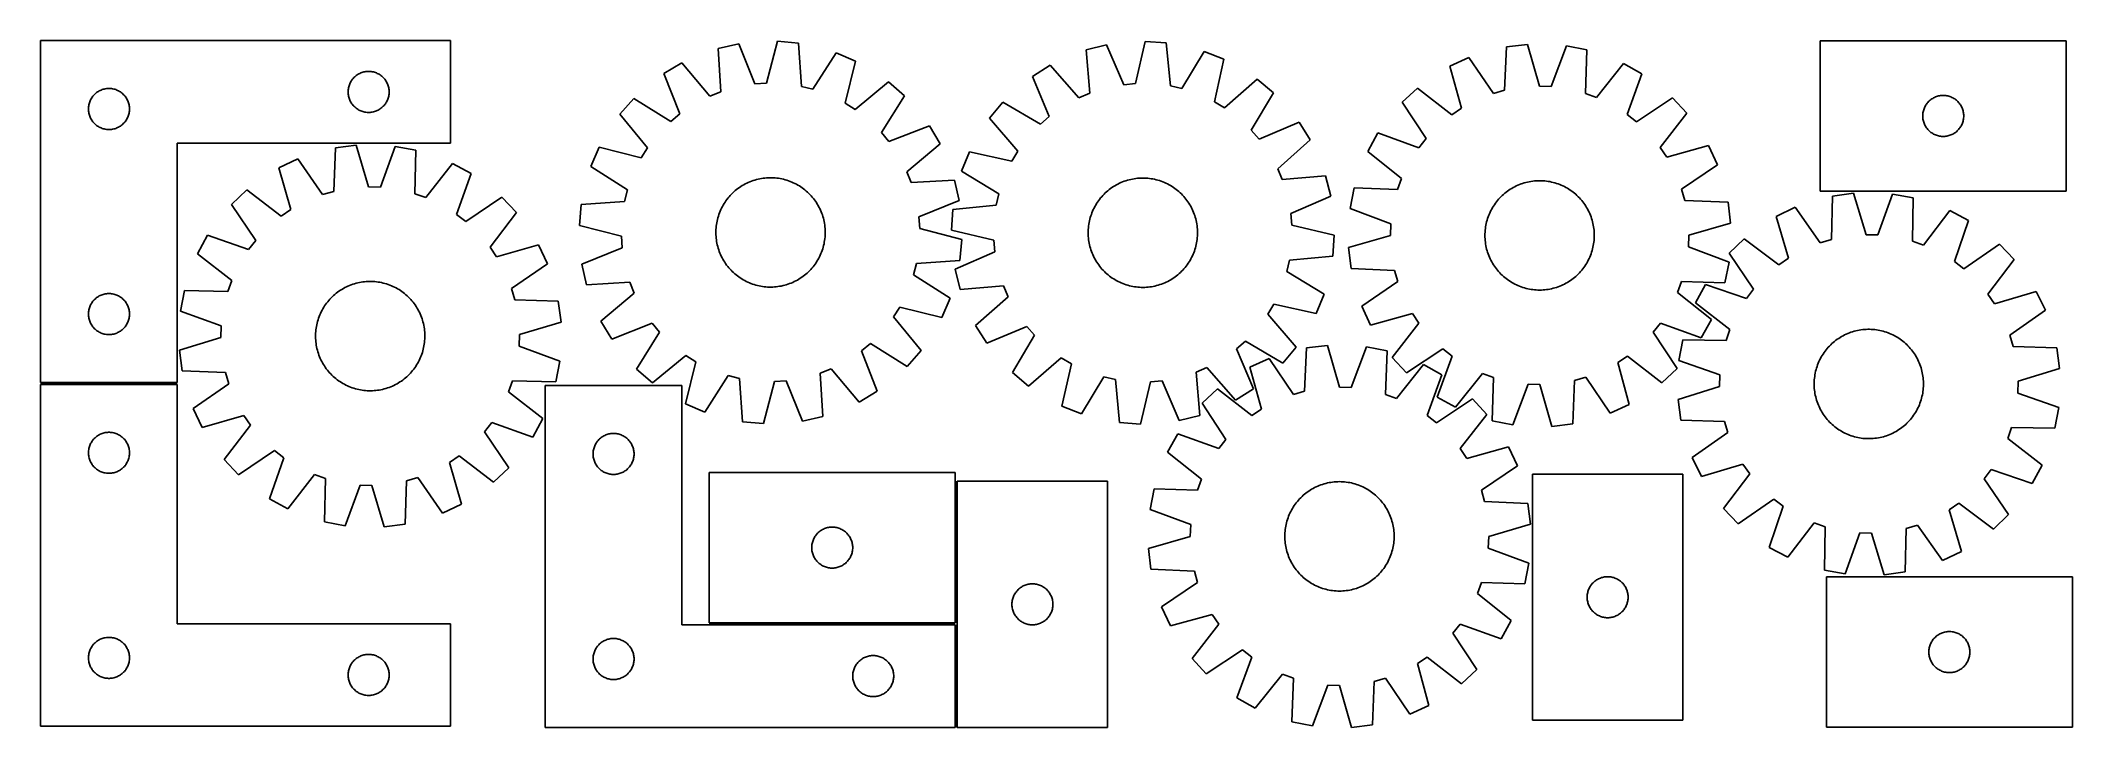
# Model space of a CAD drawing. Header units: millimetres. Extents: x 7 to 1493, y 7 to 509.
import ezdxf

# ---------------------------------------------------------------- set-up
doc = ezdxf.new("R2010")
doc.units = ezdxf.units.MM
doc.layers.add('COMMON', color=5, linetype='CONTINUOUS', true_color=0x0000ff)
doc.layers.add('CUT', color=7, linetype='CONTINUOUS', true_color=0x000000)

msp = doc.modelspace()

# ---------------------------------------------------------------- linework, layer by layer
at = {"layer": 'COMMON'}
for p, q in [((6.644255, 258.101104), (106.644255, 258.101104)), ((676.604402, 83.015412), (676.604402, 186.515411)), ((495.854401, 82.265411), (675.854401, 82.265411)), ((676.604401, 81.515411), (676.604401, 6.515411))]:
    msp.add_line(p, q, dxfattribs=at)
at = {"layer": 'CUT'}
for p, q in [((6.644255, 508.851104), (306.644255, 508.851104)), ((6.644255, 258.851104), (6.644255, 508.851104)), ((306.644255, 508.851104), (306.644255, 433.851104)), ((517.415559, 506.619291), (502.407999, 503.22758)), ((529.340924, 477.178496), (517.415559, 506.619291)), ((545.893793, 508.478323), (537.897057, 477.737032)), ((561.214927, 507.066441), (545.893793, 508.478323)), ((563.458917, 475.38144), (561.214927, 507.066441)), ((786.498781, 505.786575), (771.578468, 502.029609)), ((799.139109, 476.645592), (786.498781, 505.786575)), ((814.923163, 508.340076), (807.679062, 477.412778)), ((830.27419, 507.302533), (814.923163, 508.340076)), ((833.290798, 475.681735), (830.27419, 507.302533)), ((1094.539119, 506.115983), (1079.261538, 504.292236)), ((1103.360374, 475.601065), (1094.539119, 506.115983)), ((1488.828324, 508.776641), (1308.828324, 508.776641)), ((1308.828324, 508.776641), (1308.828324, 398.776641)), ((1488.828324, 398.776641), (1488.828324, 508.776641)), ((475.898062, 492.659277), (462.67312, 484.795978)), ((496.337464, 468.344558), (475.898062, 492.659277)), ((502.407999, 503.22758), (504.302233, 471.519748)), ((588.873809, 500.034227), (571.76888, 473.268649)), ((603.008778, 493.956957), (588.873809, 500.034227)), ((595.351736, 463.129299), (603.008778, 493.956957)), ((745.33435, 490.817468), (732.305255, 482.63375)), ((766.361075, 467.008823), (745.33435, 490.817468)), ((771.578468, 502.029609), (774.24598, 470.37745)), ((858.096459, 500.94744), (841.649849, 473.772382)), ((872.375535, 495.216949), (858.096459, 500.94744)), ((865.473136, 464.211601), (872.375535, 495.216949)), ((1051.801951, 496.518118), (1037.835676, 490.0626)), ((1069.621091, 470.222625), (1051.801951, 496.518118)), ((1079.261538, 504.292236), (1077.871177, 472.558317)), ((1123.057073, 505.024129), (1111.928441, 475.273023)), ((1138.150485, 502.037583), (1123.057073, 505.024129)), ((1137.110369, 470.290253), (1138.150485, 502.037583)), ((1164.935269, 492.186636), (1145.157714, 467.330589)), ((1178.367064, 484.682141), (1164.935269, 492.186636)), ((232.354724, 475.912826), (232.138839, 475.171171)), ((232.608503, 476.642385), (232.354724, 475.912826)), ((232.899502, 477.357912), (232.608503, 476.642385)), ((233.226949, 478.057511), (232.899502, 477.357912)), ((233.589976, 478.739325), (233.226949, 478.057511)), ((233.987622, 479.401547), (233.589976, 478.739325)), ((234.41883, 480.04242), (233.987622, 479.401547)), ((234.882458, 480.660246), (234.41883, 480.04242)), ((235.377276, 481.253386), (234.882458, 480.660246)), ((235.901972, 481.820266), (235.377276, 481.253386)), ((236.455155, 482.359384), (235.901972, 481.820266)), ((237.035357, 482.869311), (236.455155, 482.359384)), ((237.641041, 483.348693), (237.035357, 482.869311)), ((238.270599, 483.796259), (237.641041, 483.348693)), ((238.922363, 484.210823), (238.270599, 483.796259)), ((239.594604, 484.591286), (238.922363, 484.210823)), ((240.285539, 484.936638), (239.594604, 484.591286)), ((240.993337, 485.245963), (240.285539, 484.936638)), ((241.716119, 485.518442), (240.993337, 485.245963)), ((242.451971, 485.753352), (241.716119, 485.518442)), ((243.198939, 485.950069), (242.451971, 485.753352)), ((243.955044, 486.108073), (243.198939, 485.950069)), ((244.71828, 486.226944), (243.955044, 486.108073)), ((245.486623, 486.306367), (244.71828, 486.226944)), ((246.258036, 486.346131), (245.486623, 486.306367)), ((247.030474, 486.346131), (246.258036, 486.346131)), ((247.801887, 486.306367), (247.030474, 486.346131)), ((248.57023, 486.226944), (247.801887, 486.306367)), ((249.333466, 486.108073), (248.57023, 486.226944)), ((250.089571, 485.950069), (249.333466, 486.108073)), ((250.83654, 485.753352), (250.089571, 485.950069)), ((251.572391, 485.518442), (250.83654, 485.753352)), ((252.295173, 485.245963), (251.572391, 485.518442)), ((253.002971, 484.936638), (252.295173, 485.245963)), ((253.693906, 484.591286), (253.002971, 484.936638)), ((254.366147, 484.210823), (253.693906, 484.591286)), ((255.017911, 483.796259), (254.366147, 484.210823)), ((255.647469, 483.348693), (255.017911, 483.796259)), ((256.253153, 482.869311), (255.647469, 483.348693)), ((256.833355, 482.359384), (256.253153, 482.869311)), ((257.386538, 481.820266), (256.833355, 482.359384)), ((257.911234, 481.253386), (257.386538, 481.820266)), ((258.406052, 480.660246), (257.911234, 481.253386)), ((258.86968, 480.04242), (258.406052, 480.660246)), ((259.300888, 479.401547), (258.86968, 480.04242)), ((259.698534, 478.739325), (259.300888, 479.401547)), ((260.061561, 478.057511), (259.698534, 478.739325)), ((260.389009, 477.357912), (260.061561, 478.057511)), ((260.680007, 476.642385), (260.389009, 477.357912)), ((260.933786, 475.912826), (260.680007, 476.642385)), ((261.149671, 475.171171), (260.933786, 475.912826)), ((462.67312, 484.795978), (474.272903, 455.225388)), ((537.897057, 477.737032), (529.340924, 477.178496)), ((627.140865, 478.721859), (602.602092, 458.551996)), ((638.706039, 468.574086), (627.140865, 478.721859)), ((732.305255, 482.63375), (744.623265, 453.355065)), ((807.679062, 477.412778), (799.139109, 476.645592)), ((896.872253, 480.575343), (872.833043, 459.812608)), ((908.681643, 470.712845), (896.872253, 480.575343)), ((1037.835676, 490.0626), (1046.319685, 459.452204)), ((1167.56739, 454.81005), (1178.367064, 484.682141)), ((41.822937, 461.159463), (41.723757, 460.393419)), ((41.96142, 461.919385), (41.822937, 461.159463)), ((42.138839, 462.671171), (41.96142, 461.919385)), ((42.354724, 463.412826), (42.138839, 462.671171)), ((42.608503, 464.142385), (42.354724, 463.412826)), ((42.899502, 464.857912), (42.608503, 464.142385)), ((43.226949, 465.557511), (42.899502, 464.857912)), ((43.589976, 466.239325), (43.226949, 465.557511)), ((43.987622, 466.901547), (43.589976, 466.239325)), ((44.41883, 467.54242), (43.987622, 466.901547)), ((44.882458, 468.160246), (44.41883, 467.54242)), ((45.377276, 468.753386), (44.882458, 468.160246)), ((45.901972, 469.320266), (45.377276, 468.753386)), ((46.455155, 469.859384), (45.901972, 469.320266)), ((47.035357, 470.369311), (46.455155, 469.859384)), ((47.641041, 470.848693), (47.035357, 470.369311)), ((48.270599, 471.296259), (47.641041, 470.848693)), ((48.922363, 471.710823), (48.270599, 471.296259)), ((49.594604, 472.091286), (48.922363, 471.710823)), ((50.285539, 472.436638), (49.594604, 472.091286)), ((50.993337, 472.745963), (50.285539, 472.436638)), ((51.716119, 473.018442), (50.993337, 472.745963)), ((52.451971, 473.253352), (51.716119, 473.018442)), ((53.198939, 473.450069), (52.451971, 473.253352)), ((53.955044, 473.608073), (53.198939, 473.450069)), ((54.71828, 473.726944), (53.955044, 473.608073)), ((55.486623, 473.806367), (54.71828, 473.726944)), ((56.258036, 473.846131), (55.486623, 473.806367)), ((57.030474, 473.846131), (56.258036, 473.846131)), ((57.801887, 473.806367), (57.030474, 473.846131)), ((58.57023, 473.726944), (57.801887, 473.806367)), ((59.333466, 473.608073), (58.57023, 473.726944)), ((60.089571, 473.450069), (59.333466, 473.608073)), ((60.83654, 473.253352), (60.089571, 473.450069)), ((61.572391, 473.018442), (60.83654, 473.253352)), ((62.295173, 472.745963), (61.572391, 473.018442)), ((63.002971, 472.436638), (62.295173, 472.745963)), ((63.693906, 472.091286), (63.002971, 472.436638)), ((64.366147, 471.710823), (63.693906, 472.091286)), ((65.017911, 471.296259), (64.366147, 471.710823)), ((65.647469, 470.848693), (65.017911, 471.296259)), ((66.253153, 470.369311), (65.647469, 470.848693)), ((66.833355, 469.859384), (66.253153, 470.369311)), ((67.386538, 469.320266), (66.833355, 469.859384)), ((67.911234, 468.753386), (67.386538, 469.320266)), ((68.406052, 468.160246), (67.911234, 468.753386)), ((68.86968, 467.54242), (68.406052, 468.160246)), ((69.300888, 466.901547), (68.86968, 467.54242)), ((69.698534, 466.239325), (69.300888, 466.901547)), ((70.061561, 465.557511), (69.698534, 466.239325)), ((70.389009, 464.857912), (70.061561, 465.557511)), ((70.680007, 464.142385), (70.389009, 464.857912)), ((70.933786, 463.412826), (70.680007, 464.142385)), ((71.149671, 462.671171), (70.933786, 463.412826)), ((71.32709, 461.919385), (71.149671, 462.671171)), ((71.465574, 461.159463), (71.32709, 461.919385)), ((71.564753, 460.393419), (71.465574, 461.159463)), ((231.664144, 472.123285), (231.644255, 471.351104)), ((231.644255, 471.351104), (231.664144, 470.578923)), ((231.723757, 472.893419), (231.664144, 472.123285)), ((231.664144, 470.578923), (231.723757, 469.808789)), ((231.822937, 473.659463), (231.723757, 472.893419)), ((231.723757, 469.808789), (231.822937, 469.042745)), ((231.96142, 474.419385), (231.822937, 473.659463)), ((231.822937, 469.042745), (231.96142, 468.282823)), ((232.138839, 475.171171), (231.96142, 474.419385)), ((231.96142, 468.282823), (232.138839, 467.531037)), ((232.138839, 467.531037), (232.354724, 466.789381)), ((232.354724, 466.789381), (232.608503, 466.059823)), ((232.608503, 466.059823), (232.899502, 465.344295)), ((232.899502, 465.344295), (233.226949, 464.644697)), ((233.226949, 464.644697), (233.589976, 463.962883)), ((233.589976, 463.962883), (233.987622, 463.300661)), ((233.987622, 463.300661), (234.41883, 462.659787)), ((234.41883, 462.659787), (234.882458, 462.041962)), ((234.882458, 462.041962), (235.377276, 461.448822)), ((235.377276, 461.448822), (235.901972, 460.881942)), ((235.901972, 460.881942), (236.455155, 460.342823)), ((256.833355, 460.342823), (257.386538, 460.881942)), ((257.386538, 460.881942), (257.911234, 461.448822)), ((257.911234, 461.448822), (258.406052, 462.041962)), ((258.406052, 462.041962), (258.86968, 462.659787)), ((258.86968, 462.659787), (259.300888, 463.300661)), ((259.300888, 463.300661), (259.698534, 463.962883)), ((259.698534, 463.962883), (260.061561, 464.644697)), ((260.061561, 464.644697), (260.389009, 465.344295)), ((260.389009, 465.344295), (260.680007, 466.059823)), ((260.680007, 466.059823), (260.933786, 466.789381)), ((260.933786, 466.789381), (261.149671, 467.531037)), ((261.32709, 474.419385), (261.149671, 475.171171)), ((261.149671, 467.531037), (261.32709, 468.282823)), ((261.465574, 473.659463), (261.32709, 474.419385)), ((261.32709, 468.282823), (261.465574, 469.042745)), ((261.564753, 472.893419), (261.465574, 473.659463)), ((261.465574, 469.042745), (261.564753, 469.808789)), ((261.624366, 472.123285), (261.564753, 472.893419)), ((261.564753, 469.808789), (261.624366, 470.578923)), ((261.644255, 471.351104), (261.624366, 472.123285)), ((261.624366, 470.578923), (261.644255, 471.351104)), ((440.726457, 466.552903), (430.578683, 454.987729)), ((467.679145, 449.744354), (440.726457, 466.552903)), ((504.302233, 471.519748), (496.337464, 468.344558)), ((571.76888, 473.268649), (563.458917, 475.38144)), ((602.602092, 458.551996), (595.351736, 463.129299)), ((621.897489, 441.621397), (638.706039, 468.574086)), ((710.810358, 463.860492), (700.94786, 452.051103)), ((738.165238, 447.71474), (710.810358, 463.860492)), ((774.24598, 470.37745), (766.361075, 467.008823)), ((841.649849, 473.772382), (833.290798, 475.681735)), ((872.833043, 459.812608), (865.473136, 464.211601)), ((892.535891, 443.357965), (908.681643, 470.712845)), ((1014.122392, 474.183496), (1002.83454, 463.728117)), ((1002.83454, 463.728117), (1020.362444, 437.237603)), ((1039.195156, 454.681412), (1014.122392, 474.183496)), ((1077.871177, 472.558317), (1069.621091, 470.222625)), ((1111.928441, 475.273023), (1103.360374, 475.601065)), ((1145.157714, 467.330589), (1137.110369, 470.290253)), ((1200.796797, 467.03638), (1174.306283, 449.508476)), ((1211.252176, 455.748528), (1200.796797, 467.03638)), ((1385.411017, 460.483048), (1385.774045, 461.164862)), ((1385.774045, 461.164862), (1386.17169, 461.827084)), ((1386.17169, 461.827084), (1386.602899, 462.467958)), ((1386.602899, 462.467958), (1387.066527, 463.085783)), ((1387.066527, 463.085783), (1387.561345, 463.678923)), ((1387.561345, 463.678923), (1388.086041, 464.245804)), ((1388.086041, 464.245804), (1388.639224, 464.784922)), ((1388.639224, 464.784922), (1389.219426, 465.294848)), ((1389.219426, 465.294848), (1389.825109, 465.77423)), ((1389.825109, 465.77423), (1390.454668, 466.221796)), ((1390.454668, 466.221796), (1391.106432, 466.636361)), ((1391.106432, 466.636361), (1391.778672, 467.016823)), ((1391.778672, 467.016823), (1392.469608, 467.362175)), ((1392.469608, 467.362175), (1393.177405, 467.671501)), ((1393.177405, 467.671501), (1393.900188, 467.94398)), ((1393.900188, 467.94398), (1394.636039, 468.178889)), ((1394.636039, 468.178889), (1395.383007, 468.375607)), ((1395.383007, 468.375607), (1396.139112, 468.53361)), ((1396.139112, 468.53361), (1396.902348, 468.652481)), ((1396.902348, 468.652481), (1397.670692, 468.731904)), ((1397.670692, 468.731904), (1398.442105, 468.771668)), ((1398.442105, 468.771668), (1399.214542, 468.771668)), ((1399.214542, 468.771668), (1399.985956, 468.731904)), ((1399.985956, 468.731904), (1400.754299, 468.652481)), ((1400.754299, 468.652481), (1401.517535, 468.53361)), ((1401.517535, 468.53361), (1402.27364, 468.375607)), ((1402.27364, 468.375607), (1403.020608, 468.178889)), ((1403.020608, 468.178889), (1403.756459, 467.94398)), ((1403.756459, 467.94398), (1404.479242, 467.671501)), ((1404.479242, 467.671501), (1405.187039, 467.362175)), ((1405.187039, 467.362175), (1405.877975, 467.016823)), ((1405.877975, 467.016823), (1406.550216, 466.636361)), ((1406.550216, 466.636361), (1407.201979, 466.221796)), ((1407.201979, 466.221796), (1407.831538, 465.77423)), ((1407.831538, 465.77423), (1408.437221, 465.294848)), ((1408.437221, 465.294848), (1409.017424, 464.784922)), ((1409.017424, 464.784922), (1409.570606, 464.245804)), ((1409.570606, 464.245804), (1410.095303, 463.678923)), ((1410.095303, 463.678923), (1410.590121, 463.085783)), ((1410.590121, 463.085783), (1411.053749, 462.467958)), ((1411.053749, 462.467958), (1411.484957, 461.827084)), ((1411.484957, 461.827084), (1411.882602, 461.164862)), ((1411.882602, 461.164862), (1412.24563, 460.483048)), ((41.664144, 459.623285), (41.644255, 458.851104)), ((41.644255, 458.851104), (41.664144, 458.078923)), ((41.723757, 460.393419), (41.664144, 459.623285)), ((41.664144, 458.078923), (41.723757, 457.308789)), ((41.723757, 457.308789), (41.822937, 456.542745)), ((41.822937, 456.542745), (41.96142, 455.782823)), ((41.96142, 455.782823), (42.138839, 455.031037)), ((42.138839, 455.031037), (42.354724, 454.289381)), ((42.354724, 454.289381), (42.608503, 453.559823)), ((42.608503, 453.559823), (42.899502, 452.844295)), ((42.899502, 452.844295), (43.226949, 452.144697)), ((43.226949, 452.144697), (43.589976, 451.462883)), ((43.589976, 451.462883), (43.987622, 450.800661)), ((43.987622, 450.800661), (44.41883, 450.159787)), ((44.41883, 450.159787), (44.882458, 449.541962)), ((44.882458, 449.541962), (45.377276, 448.948822)), ((45.377276, 448.948822), (45.901972, 448.381942)), ((45.901972, 448.381942), (46.455155, 447.842823)), ((46.455155, 447.842823), (47.035357, 447.332897)), ((47.035357, 447.332897), (47.641041, 446.853515)), ((47.641041, 446.853515), (48.270599, 446.405949)), ((48.270599, 446.405949), (48.922363, 445.991384)), ((64.366147, 445.991384), (65.017911, 446.405949)), ((65.017911, 446.405949), (65.647469, 446.853515)), ((65.647469, 446.853515), (66.253153, 447.332897)), ((66.253153, 447.332897), (66.833355, 447.842823)), ((66.833355, 447.842823), (67.386538, 448.381942)), ((67.386538, 448.381942), (67.911234, 448.948822)), ((67.911234, 448.948822), (68.406052, 449.541962)), ((68.406052, 449.541962), (68.86968, 450.159787)), ((68.86968, 450.159787), (69.300888, 450.800661)), ((69.300888, 450.800661), (69.698534, 451.462883)), ((69.698534, 451.462883), (70.061561, 452.144697)), ((70.061561, 452.144697), (70.389009, 452.844295)), ((70.389009, 452.844295), (70.680007, 453.559823)), ((70.680007, 453.559823), (70.933786, 454.289381)), ((70.933786, 454.289381), (71.149671, 455.031037)), ((71.149671, 455.031037), (71.32709, 455.782823)), ((71.32709, 455.782823), (71.465574, 456.542745)), ((71.465574, 456.542745), (71.564753, 457.308789)), ((71.624366, 459.623285), (71.564753, 460.393419)), ((71.564753, 457.308789), (71.624366, 458.078923)), ((71.644255, 458.851104), (71.624366, 459.623285)), ((71.624366, 458.078923), (71.644255, 458.851104)), ((236.455155, 460.342823), (237.035357, 459.832897)), ((237.035357, 459.832897), (237.641041, 459.353515)), ((237.641041, 459.353515), (238.270599, 458.905949)), ((238.270599, 458.905949), (238.922363, 458.491384)), ((238.922363, 458.491384), (239.594604, 458.110922)), ((239.594604, 458.110922), (240.285539, 457.76557)), ((240.285539, 457.76557), (240.993337, 457.456244)), ((240.993337, 457.456244), (241.716119, 457.183765)), ((241.716119, 457.183765), (242.451971, 456.948856)), ((242.451971, 456.948856), (243.198939, 456.752138)), ((243.198939, 456.752138), (243.955044, 456.594135)), ((243.955044, 456.594135), (244.71828, 456.475264)), ((244.71828, 456.475264), (245.486623, 456.395841)), ((245.486623, 456.395841), (246.258036, 456.356077)), ((246.258036, 456.356077), (247.030474, 456.356077)), ((247.030474, 456.356077), (247.801887, 456.395841)), ((247.801887, 456.395841), (248.57023, 456.475264)), ((248.57023, 456.475264), (249.333466, 456.594135)), ((249.333466, 456.594135), (250.089571, 456.752138)), ((250.089571, 456.752138), (250.83654, 456.948856)), ((250.83654, 456.948856), (251.572391, 457.183765)), ((251.572391, 457.183765), (252.295173, 457.456244)), ((252.295173, 457.456244), (253.002971, 457.76557)), ((253.002971, 457.76557), (253.693906, 458.110922)), ((253.693906, 458.110922), (254.366147, 458.491384)), ((254.366147, 458.491384), (255.017911, 458.905949)), ((255.017911, 458.905949), (255.647469, 459.353515)), ((255.647469, 459.353515), (256.253153, 459.832897)), ((256.253153, 459.832897), (256.833355, 460.342823)), ((430.578683, 454.987729), (450.748547, 430.448957)), ((474.272903, 455.225388), (467.679145, 449.744354)), ((656.949113, 446.627422), (627.378523, 435.02764)), ((664.812413, 433.402481), (656.949113, 446.627422)), ((700.94786, 452.051103), (721.710595, 428.011893)), ((744.623265, 453.355065), (738.165238, 447.71474)), ((927.454901, 449.217948), (898.176216, 436.899938)), ((935.638618, 436.188853), (927.454901, 449.217948)), ((1046.319685, 459.452204), (1039.195156, 454.681412)), ((1174.306283, 449.508476), (1167.56739, 454.81005)), ((1191.750093, 430.675764), (1211.252176, 455.748528)), ((1383.828324, 453.776641), (1383.848212, 454.548823)), ((1383.848212, 453.00446), (1383.828324, 453.776641)), ((1383.848212, 454.548823), (1383.907825, 455.318956)), ((1383.907825, 452.234326), (1383.848212, 453.00446)), ((1383.907825, 455.318956), (1384.007005, 456.085)), ((1384.007005, 451.468283), (1383.907825, 452.234326)), ((1384.007005, 456.085), (1384.145488, 456.844922)), ((1384.145488, 450.70836), (1384.007005, 451.468283)), ((1384.145488, 456.844922), (1384.322908, 457.596708)), ((1384.322908, 449.956574), (1384.145488, 450.70836)), ((1384.322908, 457.596708), (1384.538793, 458.338364)), ((1384.538793, 449.214919), (1384.322908, 449.956574)), ((1384.538793, 458.338364), (1384.792571, 459.067922)), ((1384.792571, 448.48536), (1384.538793, 449.214919)), ((1384.792571, 459.067922), (1385.08357, 459.78345)), ((1385.08357, 447.769833), (1384.792571, 448.48536)), ((1385.08357, 459.78345), (1385.411017, 460.483048)), ((1385.411017, 447.070234), (1385.08357, 447.769833)), ((1385.774045, 446.38842), (1385.411017, 447.070234)), ((1386.17169, 445.726198), (1385.774045, 446.38842)), ((1411.882602, 446.38842), (1411.484957, 445.726198)), ((1412.24563, 447.070234), (1411.882602, 446.38842)), ((1412.24563, 460.483048), (1412.573077, 459.78345)), ((1412.573077, 447.769833), (1412.24563, 447.070234)), ((1412.573077, 459.78345), (1412.864076, 459.067922)), ((1412.864076, 448.48536), (1412.573077, 447.769833)), ((1412.864076, 459.067922), (1413.117854, 458.338364)), ((1413.117854, 449.214919), (1412.864076, 448.48536)), ((1413.117854, 458.338364), (1413.333739, 457.596708)), ((1413.333739, 449.956574), (1413.117854, 449.214919)), ((1413.333739, 457.596708), (1413.511159, 456.844922)), ((1413.511159, 450.70836), (1413.333739, 449.956574)), ((1413.511159, 456.844922), (1413.649642, 456.085)), ((1413.649642, 451.468283), (1413.511159, 450.70836)), ((1413.649642, 456.085), (1413.748822, 455.318956)), ((1413.748822, 452.234326), (1413.649642, 451.468283)), ((1413.748822, 455.318956), (1413.808435, 454.548823)), ((1413.808435, 453.00446), (1413.748822, 452.234326)), ((1413.808435, 454.548823), (1413.828324, 453.776641)), ((1413.828324, 453.776641), (1413.808435, 453.00446)), ((48.922363, 445.991384), (49.594604, 445.610922)), ((49.594604, 445.610922), (50.285539, 445.26557)), ((50.285539, 445.26557), (50.993337, 444.956244)), ((50.993337, 444.956244), (51.716119, 444.683765)), ((51.716119, 444.683765), (52.451971, 444.448856)), ((52.451971, 444.448856), (53.198939, 444.252138)), ((53.198939, 444.252138), (53.955044, 444.094135)), ((53.955044, 444.094135), (54.71828, 443.975264)), ((54.71828, 443.975264), (55.486623, 443.895841)), ((55.486623, 443.895841), (56.258036, 443.856077)), ((56.258036, 443.856077), (57.030474, 443.856077)), ((57.030474, 443.856077), (57.801887, 443.895841)), ((57.801887, 443.895841), (58.57023, 443.975264)), ((58.57023, 443.975264), (59.333466, 444.094135)), ((59.333466, 444.094135), (60.089571, 444.252138)), ((60.089571, 444.252138), (60.83654, 444.448856)), ((60.83654, 444.448856), (61.572391, 444.683765)), ((61.572391, 444.683765), (62.295173, 444.956244)), ((62.295173, 444.956244), (63.002971, 445.26557)), ((63.002971, 445.26557), (63.693906, 445.610922)), ((63.693906, 445.610922), (64.366147, 445.991384)), ((306.644255, 433.851104), (106.644255, 433.851104)), ((106.644255, 433.851104), (106.644255, 258.851104)), ((237.555388, 432.331183), (222.29543, 430.365419)), ((246.66008, 401.899632), (237.555388, 432.331183)), ((266.082263, 431.504622), (255.230827, 401.651296)), ((281.2028, 428.658588), (266.082263, 431.504622)), ((627.378523, 435.02764), (621.897489, 441.621397)), ((640.497693, 412.963078), (664.812413, 433.402481)), ((898.176216, 436.899938), (892.535891, 443.357965)), ((911.829973, 415.162128), (935.638618, 436.188853)), ((985.188779, 441.298383), (977.684284, 427.866589)), ((1015.06087, 430.49871), (985.188779, 441.298383)), ((1020.362444, 437.237603), (1015.06087, 430.49871)), ((1227.131281, 432.035244), (1196.520885, 423.551235)), ((1233.586799, 418.068969), (1227.131281, 432.035244)), ((1386.602899, 445.085325), (1386.17169, 445.726198)), ((1387.066527, 444.467499), (1386.602899, 445.085325)), ((1387.561345, 443.874359), (1387.066527, 444.467499)), ((1388.086041, 443.307479), (1387.561345, 443.874359)), ((1388.639224, 442.768361), (1388.086041, 443.307479)), ((1389.219426, 442.258434), (1388.639224, 442.768361)), ((1389.825109, 441.779053), (1389.219426, 442.258434)), ((1390.454668, 441.331486), (1389.825109, 441.779053)), ((1391.106432, 440.916922), (1390.454668, 441.331486)), ((1391.778672, 440.536459), (1391.106432, 440.916922)), ((1392.469608, 440.191107), (1391.778672, 440.536459)), ((1393.177405, 439.881782), (1392.469608, 440.191107)), ((1393.900188, 439.609303), (1393.177405, 439.881782)), ((1394.636039, 439.374393), (1393.900188, 439.609303)), ((1395.383007, 439.177676), (1394.636039, 439.374393)), ((1396.139112, 439.019672), (1395.383007, 439.177676)), ((1396.902348, 438.900801), (1396.139112, 439.019672)), ((1397.670692, 438.821378), (1396.902348, 438.900801)), ((1398.442105, 438.781614), (1397.670692, 438.821378)), ((1399.214542, 438.781614), (1398.442105, 438.781614)), ((1399.985956, 438.821378), (1399.214542, 438.781614)), ((1400.754299, 438.900801), (1399.985956, 438.821378)), ((1401.517535, 439.019672), (1400.754299, 438.900801)), ((1402.27364, 439.177676), (1401.517535, 439.019672)), ((1403.020608, 439.374393), (1402.27364, 439.177676)), ((1403.756459, 439.609303), (1403.020608, 439.374393)), ((1404.479242, 439.881782), (1403.756459, 439.609303)), ((1405.187039, 440.191107), (1404.479242, 439.881782)), ((1405.877975, 440.536459), (1405.187039, 440.191107)), ((1406.550216, 440.916922), (1405.877975, 440.536459)), ((1407.201979, 441.331486), (1406.550216, 440.916922)), ((1407.831538, 441.779053), (1407.201979, 441.331486)), ((1408.437221, 442.258434), (1407.831538, 441.779053)), ((1409.017424, 442.768361), (1408.437221, 442.258434)), ((1409.570606, 443.307479), (1409.017424, 442.768361)), ((1410.095303, 443.874359), (1409.570606, 443.307479)), ((1410.590121, 444.467499), (1410.095303, 443.874359)), ((1411.053749, 445.085325), (1410.590121, 444.467499)), ((1411.484957, 445.726198), (1411.053749, 445.085325)), ((194.909338, 422.336236), (181.00371, 415.751097)), ((212.972281, 396.207616), (194.909338, 422.336236)), ((222.29543, 430.365419), (221.200286, 398.61994)), ((280.458011, 396.902958), (281.2028, 428.658588)), ((308.07805, 419.057192), (288.532535, 394.01827)), ((321.579062, 411.67795), (308.07805, 419.057192)), ((415.343586, 430.855642), (409.266315, 416.720674)), ((409.266315, 416.720674), (436.031893, 399.615745)), ((446.171243, 423.1986), (415.343586, 430.855642)), ((450.748547, 430.448957), (446.171243, 423.1986)), ((686.306254, 427.554385), (680.575763, 413.275308)), ((717.311602, 420.651985), (686.306254, 427.554385)), ((721.710595, 428.011893), (717.311602, 420.651985)), ((977.684284, 427.866589), (1002.54033, 408.089033)), ((1196.520885, 423.551235), (1191.750093, 430.675764)), ((1207.291305, 400.249829), (1233.586799, 418.068969)), ((181.00371, 415.751097), (189.772058, 385.220935)), ((255.230827, 401.651296), (246.66008, 401.899632)), ((311.057696, 381.706704), (321.579062, 411.67795)), ((516.8863, 400.69268), (517.906945, 401.425681)), ((517.906945, 401.425681), (518.950111, 402.126261)), ((518.950111, 402.126261), (520.014767, 402.793728)), ((520.014767, 402.793728), (521.099865, 403.427425)), ((521.099865, 403.427425), (522.204331, 404.026725)), ((522.204331, 404.026725), (523.327077, 404.591037)), ((523.327077, 404.591037), (524.466995, 405.119804)), ((524.466995, 405.119804), (525.622959, 405.612505)), ((525.622959, 405.612505), (526.793828, 406.068653)), ((526.793828, 406.068653), (527.978448, 406.487798)), ((527.978448, 406.487798), (529.175649, 406.869526)), ((529.175649, 406.869526), (530.38425, 407.213461)), ((530.38425, 407.213461), (531.603058, 407.519263)), ((531.603058, 407.519263), (532.830869, 407.786631)), ((532.830869, 407.786631), (534.066473, 408.0153)), ((534.066473, 408.0153), (535.30865, 408.205045)), ((535.30865, 408.205045), (536.556174, 408.355679)), ((536.556174, 408.355679), (537.807814, 408.467053)), ((537.807814, 408.467053), (539.062335, 408.539056)), ((539.062335, 408.539056), (540.318498, 408.571619)), ((540.318498, 408.571619), (541.575065, 408.564709)), ((541.575065, 408.564709), (542.830794, 408.518332)), ((542.830794, 408.518332), (544.084447, 408.432535)), ((544.084447, 408.432535), (545.334786, 408.307402)), ((545.334786, 408.307402), (546.580578, 408.143057)), ((546.580578, 408.143057), (547.820593, 407.939662)), ((547.820593, 407.939662), (549.053608, 407.697417)), ((549.053608, 407.697417), (550.278404, 407.416561)), ((550.278404, 407.416561), (551.493775, 407.097373)), ((551.493775, 407.097373), (552.69852, 406.740166)), ((552.69852, 406.740166), (553.89145, 406.345294)), ((553.89145, 406.345294), (555.071388, 405.913145)), ((555.071388, 405.913145), (556.23717, 405.444147)), ((556.23717, 405.444147), (557.387646, 404.938763)), ((557.387646, 404.938763), (558.521679, 404.39749)), ((558.521679, 404.39749), (559.63815, 403.820864)), ((559.63815, 403.820864), (560.735959, 403.209453)), ((560.735959, 403.209453), (561.814021, 402.563861)), ((561.814021, 402.563861), (562.871272, 401.884724)), ((562.871272, 401.884724), (563.906669, 401.172714)), ((643.672883, 404.99831), (640.497693, 412.963078)), ((675.380716, 406.892543), (643.672883, 404.99831)), ((678.772426, 391.884984), (675.380716, 406.892543)), ((680.575763, 413.275308), (707.750821, 396.828699)), ((790.583071, 401.36212), (791.631121, 402.055372)), ((791.631121, 402.055372), (792.700429, 402.715362)), ((792.700429, 402.715362), (793.789941, 403.341438)), ((793.789941, 403.341438), (794.89858, 403.932983)), ((794.89858, 403.932983), (796.025253, 404.489413)), ((796.025253, 404.489413), (797.168848, 405.010179)), ((797.168848, 405.010179), (798.328237, 405.494767)), ((798.328237, 405.494767), (799.502274, 405.942698)), ((799.502274, 405.942698), (800.689803, 406.353531)), ((800.689803, 406.353531), (801.889649, 406.726859)), ((801.889649, 406.726859), (803.100631, 407.062316)), ((803.100631, 407.062316), (804.321551, 407.359569)), ((804.321551, 407.359569), (805.551207, 407.618326)), ((805.551207, 407.618326), (806.788383, 407.83833)), ((806.788383, 407.83833), (808.031859, 408.019365)), ((808.031859, 408.019365), (809.280408, 408.161253)), ((809.280408, 408.161253), (810.532798, 408.263852)), ((810.532798, 408.263852), (811.787792, 408.327063)), ((811.787792, 408.327063), (813.044153, 408.350821)), ((813.044153, 408.350821), (814.30064, 408.335105)), ((814.30064, 408.335105), (815.556014, 408.27993)), ((815.556014, 408.27993), (816.809035, 408.185349)), ((816.809035, 408.185349), (818.058466, 408.051457)), ((818.058466, 408.051457), (819.303076, 407.878385)), ((819.303076, 407.878385), (820.541635, 407.666304)), ((820.541635, 407.666304), (821.772921, 407.415424)), ((821.772921, 407.415424), (822.99572, 407.125992)), ((822.99572, 407.125992), (824.208824, 406.798294)), ((824.208824, 406.798294), (825.411036, 406.432653)), ((825.411036, 406.432653), (826.601169, 406.029431)), ((826.601169, 406.029431), (827.77805, 405.589024)), ((827.77805, 405.589024), (828.940517, 405.111868)), ((828.940517, 405.111868), (830.087422, 404.598433)), ((830.087422, 404.598433), (831.217634, 404.049226)), ((831.217634, 404.049226), (832.330037, 403.46479)), ((832.330037, 403.46479), (833.423534, 402.8457)), ((833.423534, 402.8457), (834.497045, 402.192569)), ((834.497045, 402.192569), (835.549511, 401.50604)), ((835.549511, 401.50604), (836.579893, 400.786791)), ((915.198601, 407.277223), (911.829973, 415.162128)), ((946.850759, 409.944735), (915.198601, 407.277223)), ((950.607725, 395.024422), (946.850759, 409.944735)), ((1002.54033, 408.089033), (999.580666, 400.041688)), ((1083.073653, 400.81038), (1084.164538, 401.434059)), ((1084.164538, 401.434059), (1085.274475, 402.023166)), ((1085.274475, 402.023166), (1086.402369, 402.577117)), ((1086.402369, 402.577117), (1087.547106, 403.095367)), ((1087.547106, 403.095367), (1088.707558, 403.577405)), ((1088.707558, 403.577405), (1089.882577, 404.022754)), ((1089.882577, 404.022754), (1091.071006, 404.430975)), ((1091.071006, 404.430975), (1092.27167, 404.801665)), ((1092.27167, 404.801665), (1093.483386, 405.134458)), ((1093.483386, 405.134458), (1094.704958, 405.429027)), ((1094.704958, 405.429027), (1095.935179, 405.685079)), ((1095.935179, 405.685079), (1097.172836, 405.902363)), ((1097.172836, 405.902363), (1098.416707, 406.080664)), ((1098.416707, 406.080664), (1099.665565, 406.219806)), ((1099.665565, 406.219806), (1100.918177, 406.319652)), ((1100.918177, 406.319652), (1102.173308, 406.380103)), ((1102.173308, 406.380103), (1103.429717, 406.4011)), ((1103.429717, 406.4011), (1104.686167, 406.382621)), ((1104.686167, 406.382621), (1105.941416, 406.324686)), ((1105.941416, 406.324686), (1107.194226, 406.22735)), ((1107.194226, 406.22735), (1108.44336, 406.090711)), ((1108.44336, 406.090711), (1109.687586, 405.914904)), ((1109.687586, 405.914904), (1110.925676, 405.700101)), ((1110.925676, 405.700101), (1112.156408, 405.446514)), ((1112.156408, 405.446514), (1113.378567, 405.154395)), ((1113.378567, 405.154395), (1114.590948, 404.82403)), ((1114.590948, 404.82403), (1115.792353, 404.455747)), ((1115.792353, 404.455747), (1116.981597, 404.049909)), ((1116.981597, 404.049909), (1118.157507, 403.606916)), ((1118.157507, 403.606916), (1119.318922, 403.127205)), ((1119.318922, 403.127205), (1120.464695, 402.61125)), ((1120.464695, 402.61125), (1121.593697, 402.05956)), ((1121.593697, 402.05956), (1122.704813, 401.472679)), ((1122.704813, 401.472679), (1123.796946, 400.851187)), ((157.439142, 399.652123), (146.249024, 389.092208)), ((146.249024, 389.092208), (164.022558, 362.765867)), ((182.69221, 380.384084), (157.439142, 399.652123)), ((221.200286, 398.61994), (212.972281, 396.207616)), ((288.532535, 394.01827), (280.458011, 396.902958)), ((344.171948, 394.241572), (317.845607, 376.468038)), ((354.731863, 383.051453), (344.171948, 394.241572)), ((402.234102, 389.061791), (400.822219, 373.740658)), ((433.919102, 391.305782), (402.234102, 389.061791)), ((436.031893, 399.615745), (433.919102, 391.305782)), ((504.903052, 386.368543), (505.479679, 387.485015)), ((505.479679, 387.485015), (506.09109, 388.582823)), ((506.09109, 388.582823), (506.736682, 389.660885)), ((506.736682, 389.660885), (507.415818, 390.718137)), ((507.415818, 390.718137), (508.127829, 391.753534)), ((508.127829, 391.753534), (508.872011, 392.766056)), ((508.872011, 392.766056), (509.647629, 393.754703)), ((509.647629, 393.754703), (510.453919, 394.718499)), ((510.453919, 394.718499), (511.290085, 395.656493)), ((511.290085, 395.656493), (512.155301, 396.567761)), ((512.155301, 396.567761), (513.048714, 397.451401)), ((513.048714, 397.451401), (513.969442, 398.306542)), ((513.969442, 398.306542), (514.916576, 399.132341)), ((514.916576, 399.132341), (515.889182, 399.927982)), ((515.889182, 399.927982), (516.8863, 400.69268)), ((563.906669, 401.172714), (564.919191, 400.428532)), ((564.919191, 400.428532), (565.907838, 399.652913)), ((565.907838, 399.652913), (566.871634, 398.846623)), ((566.871634, 398.846623), (567.809629, 398.010458)), ((567.809629, 398.010458), (568.720896, 397.145241)), ((568.720896, 397.145241), (569.604536, 396.251828)), ((569.604536, 396.251828), (570.459678, 395.331101)), ((570.459678, 395.331101), (571.285477, 394.383966)), ((571.285477, 394.383966), (572.081118, 393.411361)), ((572.081118, 393.411361), (572.845816, 392.414243)), ((572.845816, 392.414243), (573.578817, 391.393598)), ((573.578817, 391.393598), (574.279396, 390.350432)), ((574.279396, 390.350432), (574.946864, 389.285775)), ((574.946864, 389.285775), (575.58056, 388.200678)), ((575.58056, 388.200678), (576.17986, 387.096211)), ((576.17986, 387.096211), (576.744172, 385.973465)), ((649.331631, 379.959618), (678.772426, 391.884984)), ((705.841468, 388.469647), (674.22067, 385.45304)), ((707.750821, 396.828699), (705.841468, 388.469647)), ((777.473977, 386.396483), (778.058413, 387.508887)), ((778.058413, 387.508887), (778.677503, 388.602383)), ((778.677503, 388.602383), (779.330634, 389.675894)), ((779.330634, 389.675894), (780.017163, 390.72836)), ((780.017163, 390.72836), (780.736412, 391.758743)), ((780.736412, 391.758743), (781.487672, 392.766024)), ((781.487672, 392.766024), (782.2702, 393.749211)), ((782.2702, 393.749211), (783.083224, 394.707333)), ((783.083224, 394.707333), (783.925943, 395.639445)), ((783.925943, 395.639445), (784.797524, 396.544626)), ((784.797524, 396.544626), (785.697108, 397.421984)), ((785.697108, 397.421984), (786.623806, 398.270652)), ((786.623806, 398.270652), (787.576704, 399.089793)), ((787.576704, 399.089793), (788.554862, 399.878598)), ((788.554862, 399.878598), (789.557314, 400.63629)), ((789.557314, 400.63629), (790.583071, 401.36212)), ((836.579893, 400.786791), (837.587175, 400.035531)), ((837.587175, 400.035531), (838.570362, 399.253003)), ((838.570362, 399.253003), (839.528484, 398.439979)), ((839.528484, 398.439979), (840.460596, 397.59726)), ((840.460596, 397.59726), (841.365777, 396.725679)), ((841.365777, 396.725679), (842.243134, 395.826095)), ((842.243134, 395.826095), (843.091802, 394.899397)), ((843.091802, 394.899397), (843.910943, 393.946499)), ((843.910943, 393.946499), (844.699749, 392.968341)), ((844.699749, 392.968341), (845.45744, 391.965889)), ((845.45744, 391.965889), (846.18327, 390.940132)), ((846.18327, 390.940132), (846.876522, 389.892082)), ((846.876522, 389.892082), (847.536512, 388.822774)), ((847.536512, 388.822774), (848.162589, 387.733262)), ((848.162589, 387.733262), (848.754134, 386.624623)), ((848.754134, 386.624623), (849.310564, 385.49795)), ((921.466743, 382.384094), (950.607725, 395.024422)), ((967.833337, 401.081804), (964.846791, 385.988392)), ((999.580666, 400.041688), (967.833337, 401.081804)), ((1068.398241, 385.636132), (1069.019733, 386.728265)), ((1069.019733, 386.728265), (1069.675223, 387.800338)), ((1069.675223, 387.800338), (1070.364064, 388.851292)), ((1070.364064, 388.851292), (1071.085577, 389.88009)), ((1071.085577, 389.88009), (1071.839049, 390.885718)), ((1071.839049, 390.885718), (1072.623736, 391.867182)), ((1072.623736, 391.867182), (1073.438865, 392.823514)), ((1073.438865, 392.823514), (1074.283631, 393.753771)), ((1074.283631, 393.753771), (1075.1572, 394.657034)), ((1075.1572, 394.657034), (1076.058711, 395.532412)), ((1076.058711, 395.532412), (1076.987272, 396.37904)), ((1076.987272, 396.37904), (1077.941969, 397.196084)), ((1077.941969, 397.196084), (1078.921859, 397.982737)), ((1078.921859, 397.982737), (1079.925974, 398.738223)), ((1079.925974, 398.738223), (1080.953325, 399.461796)), ((1080.953325, 399.461796), (1082.002896, 400.152742)), ((1082.002896, 400.152742), (1083.073653, 400.81038)), ((1123.796946, 400.851187), (1124.869018, 400.195697)), ((1124.869018, 400.195697), (1125.919972, 399.506856)), ((1125.919972, 399.506856), (1126.948771, 398.785343)), ((1126.948771, 398.785343), (1127.954398, 398.031871)), ((1127.954398, 398.031871), (1128.935863, 397.247184)), ((1128.935863, 397.247184), (1129.892195, 396.432054)), ((1129.892195, 396.432054), (1130.822452, 395.587289)), ((1130.822452, 395.587289), (1131.725714, 394.713719)), ((1131.725714, 394.713719), (1132.601092, 393.812209)), ((1132.601092, 393.812209), (1133.447721, 392.883647)), ((1133.447721, 392.883647), (1134.264765, 391.928951)), ((1134.264765, 391.928951), (1135.051418, 390.949061)), ((1135.051418, 390.949061), (1135.806904, 389.944945)), ((1135.806904, 389.944945), (1136.530477, 388.917595)), ((1136.530477, 388.917595), (1137.221423, 387.868024)), ((1137.221423, 387.868024), (1137.87906, 386.797267)), ((1137.87906, 386.797267), (1138.50274, 385.706382)), ((1209.626997, 391.999743), (1207.291305, 400.249829)), ((1241.360917, 390.609382), (1209.626997, 391.999743)), ((1243.184663, 375.331801), (1241.360917, 390.609382)), ((1290.490086, 386.9218), (1276.635574, 380.229784)), ((1308.753681, 360.933036), (1290.490086, 386.9218)), ((1308.828324, 398.776641), (1488.828324, 398.776641)), ((1317.813542, 395.161614), (1316.962867, 363.408644)), ((1333.057912, 397.244819), (1317.813542, 395.161614)), ((1342.396653, 366.884275), (1333.057912, 397.244819)), ((1361.590306, 396.637936), (1350.969058, 366.70194)), ((1376.732309, 393.908413), (1361.590306, 396.637936)), ((1376.232055, 362.147989), (1376.732309, 393.908413)), ((189.772058, 385.220935), (182.69221, 380.384084)), ((317.845607, 376.468038), (311.057696, 381.706704)), ((335.463825, 357.798385), (354.731863, 383.051453)), ((400.822219, 373.740658), (431.56351, 365.743922)), ((500.78221, 370.677659), (500.868007, 371.931312)), ((500.868007, 371.931312), (500.99314, 373.181651)), ((500.99314, 373.181651), (501.157485, 374.427443)), ((501.157485, 374.427443), (501.360881, 375.667458)), ((501.360881, 375.667458), (501.603126, 376.900472)), ((501.603126, 376.900472), (501.883981, 378.125269)), ((501.883981, 378.125269), (502.20317, 379.340639)), ((502.20317, 379.340639), (502.560376, 380.545384)), ((502.560376, 380.545384), (502.955249, 381.738314)), ((502.955249, 381.738314), (503.387397, 382.918253)), ((503.387397, 382.918253), (503.856395, 384.084035)), ((503.856395, 384.084035), (504.36178, 385.23451)), ((504.36178, 385.23451), (504.903052, 386.368543)), ((576.744172, 385.973465), (577.27294, 384.833548)), ((577.27294, 384.833548), (577.76564, 383.677584)), ((577.76564, 383.677584), (578.221788, 382.506714)), ((578.221788, 382.506714), (578.640933, 381.322094)), ((578.640933, 381.322094), (579.022661, 380.124893)), ((579.022661, 380.124893), (579.366596, 378.916292)), ((579.366596, 378.916292), (579.672399, 377.697485)), ((579.672399, 377.697485), (579.939766, 376.469673)), ((579.939766, 376.469673), (580.168435, 375.234069)), ((580.168435, 375.234069), (580.358181, 373.991892)), ((580.358181, 373.991892), (580.508814, 372.744368)), ((580.508814, 372.744368), (580.620188, 371.492728)), ((649.890168, 371.403485), (649.331631, 379.959618)), ((674.22067, 385.45304), (673.183127, 370.102012)), ((773.243273, 370.734863), (773.337854, 371.987884)), ((773.337854, 371.987884), (773.471746, 373.237316)), ((773.471746, 373.237316), (773.644818, 374.481925)), ((773.644818, 374.481925), (773.856899, 375.720485)), ((773.856899, 375.720485), (774.107779, 376.951771)), ((774.107779, 376.951771), (774.397211, 378.174569)), ((774.397211, 378.174569), (774.724909, 379.387673)), ((774.724909, 379.387673), (775.090549, 380.589885)), ((775.090549, 380.589885), (775.493772, 381.780019)), ((775.493772, 381.780019), (775.934179, 382.9569)), ((775.934179, 382.9569), (776.411335, 384.119366)), ((776.411335, 384.119366), (776.92477, 385.266272)), ((776.92477, 385.266272), (777.473977, 386.396483)), ((849.310564, 385.49795), (849.831329, 384.354355)), ((849.831329, 384.354355), (850.315917, 383.194966)), ((850.315917, 383.194966), (850.763848, 382.020929)), ((850.763848, 382.020929), (851.174681, 380.8334)), ((851.174681, 380.8334), (851.54801, 379.633554)), ((851.54801, 379.633554), (851.883467, 378.422572)), ((851.883467, 378.422572), (852.18072, 377.201652)), ((852.18072, 377.201652), (852.439476, 375.971996)), ((852.439476, 375.971996), (852.659481, 374.73482)), ((852.659481, 374.73482), (852.840516, 373.491344)), ((852.840516, 373.491344), (852.982403, 372.242795)), ((852.982403, 372.242795), (853.085003, 370.990405)), ((922.233928, 373.844141), (921.466743, 382.384094)), ((953.161226, 366.60004), (922.233928, 373.844141)), ((964.846791, 385.988392), (994.597897, 374.85976)), ((994.597897, 374.85976), (994.269855, 366.291694)), ((1063.780208, 371.37468), (1063.956016, 372.618906)), ((1063.956016, 372.618906), (1064.170819, 373.856996)), ((1064.170819, 373.856996), (1064.424406, 375.087727)), ((1064.424406, 375.087727), (1064.716525, 376.309887)), ((1064.716525, 376.309887), (1065.046889, 377.522267)), ((1065.046889, 377.522267), (1065.415172, 378.723672)), ((1065.415172, 378.723672), (1065.821011, 379.912917)), ((1065.821011, 379.912917), (1066.264004, 381.088826)), ((1066.264004, 381.088826), (1066.743715, 382.250241)), ((1066.743715, 382.250241), (1067.25967, 383.396015)), ((1067.25967, 383.396015), (1067.81136, 384.525017)), ((1067.81136, 384.525017), (1068.398241, 385.636132)), ((1138.50274, 385.706382), (1139.091846, 384.596444)), ((1139.091846, 384.596444), (1139.645798, 383.468551)), ((1139.645798, 383.468551), (1140.164048, 382.323813)), ((1140.164048, 382.323813), (1140.646086, 381.163362)), ((1140.646086, 381.163362), (1141.091435, 379.988343)), ((1141.091435, 379.988343), (1141.499656, 378.799914)), ((1141.499656, 378.799914), (1141.870346, 377.599249)), ((1141.870346, 377.599249), (1142.203139, 376.387534)), ((1142.203139, 376.387534), (1142.497707, 375.165962)), ((1142.497707, 375.165962), (1142.75376, 373.935741)), ((1142.75376, 373.935741), (1142.971044, 372.698084)), ((1142.971044, 372.698084), (1143.149345, 371.454213)), ((1212.669745, 366.510545), (1243.184663, 375.331801)), ((1276.635574, 380.229784), (1285.638741, 349.768042)), ((1403.680691, 384.514237), (1384.328552, 359.32556)), ((1417.238122, 377.239171), (1403.680691, 384.514237)), ((1406.947842, 347.1878), (1417.238122, 377.239171)), ((128.812645, 366.499322), (121.433403, 352.998309)), ((158.783891, 355.977955), (128.812645, 366.499322)), ((164.022558, 362.765867), (158.783891, 355.977955)), ((340.300675, 350.718537), (335.463825, 357.798385)), ((370.830838, 359.486886), (340.300675, 350.718537)), ((377.415977, 345.581258), (370.830838, 359.486886)), ((432.122047, 357.187789), (402.681252, 345.262423)), ((431.56351, 365.743922), (432.122047, 357.187789)), ((500.728923, 368.165363), (500.735834, 369.421929)), ((500.761486, 366.9092), (500.728923, 368.165363)), ((500.735834, 369.421929), (500.78221, 370.677659)), ((500.83349, 365.654679), (500.761486, 366.9092)), ((500.944864, 364.403039), (500.83349, 365.654679)), ((501.095497, 363.155515), (500.944864, 364.403039)), ((501.285243, 361.913338), (501.095497, 363.155515)), ((501.513912, 360.677734), (501.285243, 361.913338)), ((501.781279, 359.449922), (501.513912, 360.677734)), ((502.087082, 358.231115), (501.781279, 359.449922)), ((502.431017, 357.022514), (502.087082, 358.231115)), ((502.812745, 355.825313), (502.431017, 357.022514)), ((579.250508, 357.806768), (578.893302, 356.602023)), ((579.569697, 359.022138), (579.250508, 357.806768)), ((579.850552, 360.246935), (579.569697, 359.022138)), ((580.092797, 361.479949), (579.850552, 360.246935)), ((580.296192, 362.719964), (580.092797, 361.479949)), ((580.460538, 363.965756), (580.296192, 362.719964)), ((580.585671, 365.216096), (580.460538, 363.965756)), ((580.671468, 366.469748), (580.585671, 365.216096)), ((580.620188, 371.492728), (580.692192, 370.238208)), ((580.717844, 367.725478), (580.671468, 366.469748)), ((580.692192, 370.238208), (580.724755, 368.982044)), ((580.724755, 368.982044), (580.717844, 367.725478)), ((680.631459, 363.40675), (649.890168, 371.403485)), ((673.183127, 370.102012), (704.110425, 362.857912)), ((679.219576, 348.085616), (680.631459, 363.40675)), ((704.110425, 362.857912), (704.877611, 354.317959)), ((773.172382, 368.223003), (773.188098, 369.47949)), ((773.19614, 366.966642), (773.172382, 368.223003)), ((773.188098, 369.47949), (773.243273, 370.734863)), ((773.259351, 365.711647), (773.19614, 366.966642)), ((773.36195, 364.459258), (773.259351, 365.711647)), ((773.503838, 363.210709), (773.36195, 364.459258)), ((773.684873, 361.967232), (773.503838, 363.210709)), ((773.904877, 360.730056), (773.684873, 361.967232)), ((774.163634, 359.500401), (773.904877, 360.730056)), ((774.460887, 358.27948), (774.163634, 359.500401)), ((774.796343, 357.068499), (774.460887, 358.27948)), ((775.169672, 355.868652), (774.796343, 357.068499)), ((851.619445, 357.314379), (851.253804, 356.112167)), ((851.947143, 358.527483), (851.619445, 357.314379)), ((852.236575, 359.750282), (851.947143, 358.527483)), ((852.487455, 360.981568), (852.236575, 359.750282)), ((852.699535, 362.220127), (852.487455, 360.981568)), ((852.872607, 363.464737), (852.699535, 362.220127)), ((853.006499, 364.714168), (852.872607, 363.464737)), ((853.10108, 365.967189), (853.006499, 364.714168)), ((853.085003, 370.990405), (853.148213, 369.735411)), ((853.156256, 367.222563), (853.10108, 365.967189)), ((853.148213, 369.735411), (853.171972, 368.47905)), ((853.171972, 368.47905), (853.156256, 367.222563)), ((952.123683, 351.249013), (953.161226, 366.60004)), ((994.269855, 366.291694), (963.754937, 357.470439)), ((963.754937, 357.470439), (965.578684, 342.192857)), ((1063.46982, 366.361037), (1063.488299, 367.617486)), ((1063.490817, 365.104627), (1063.46982, 366.361037)), ((1063.488299, 367.617486), (1063.546234, 368.872736)), ((1063.551268, 363.849496), (1063.490817, 365.104627)), ((1063.546234, 368.872736), (1063.643569, 370.125545)), ((1063.651114, 362.596884), (1063.551268, 363.849496)), ((1063.643569, 370.125545), (1063.780208, 371.37468)), ((1063.790256, 361.348026), (1063.651114, 362.596884)), ((1063.968557, 360.104155), (1063.790256, 361.348026)), ((1064.185841, 358.866498), (1063.968557, 360.104155)), ((1064.441893, 357.636277), (1064.185841, 358.866498)), ((1064.736461, 356.414706), (1064.441893, 357.636277)), ((1142.515195, 357.714512), (1142.223075, 356.492353)), ((1142.768781, 358.945244), (1142.515195, 357.714512)), ((1142.983584, 360.183333), (1142.768781, 358.945244)), ((1143.159392, 361.427559), (1142.983584, 360.183333)), ((1143.149345, 371.454213), (1143.288487, 370.205355)), ((1143.296031, 362.676694), (1143.159392, 361.427559)), ((1143.288487, 370.205355), (1143.388332, 368.952743)), ((1143.393366, 363.929504), (1143.296031, 362.676694)), ((1143.388332, 368.952743), (1143.448784, 367.697612)), ((1143.451302, 365.184753), (1143.393366, 363.929504)), ((1143.448784, 367.697612), (1143.46978, 366.441202)), ((1143.46978, 366.441202), (1143.451302, 365.184753)), ((1212.341704, 357.942479), (1212.669745, 366.510545)), ((1242.09281, 346.813847), (1212.341704, 357.942479)), ((1253.195666, 363.949843), (1242.087189, 353.304079)), ((1278.596346, 344.876821), (1253.195666, 363.949843)), ((1316.962867, 363.408644), (1308.753681, 360.933036)), ((1350.969058, 366.70194), (1342.396653, 366.884275)), ((1384.328552, 359.32556), (1376.232055, 362.147989)), ((1439.964597, 359.977271), (1413.77589, 342.001554)), ((1450.610361, 348.868794), (1439.964597, 359.977271)), ((121.433403, 352.998309), (146.472325, 333.452795)), ((351.287356, 327.518314), (377.415977, 345.581258)), ((402.681252, 345.262423), (406.072962, 330.254864)), ((503.23189, 354.640693), (502.812745, 355.825313)), ((503.688038, 353.469823), (503.23189, 354.640693)), ((504.180738, 352.313859), (503.688038, 353.469823)), ((504.709506, 351.173942), (504.180738, 352.313859)), ((505.273818, 350.051196), (504.709506, 351.173942)), ((505.873118, 348.946729), (505.273818, 350.051196)), ((506.506814, 347.861632), (505.873118, 348.946729)), ((507.174282, 346.796975), (506.506814, 347.861632)), ((507.874861, 345.753809), (507.174282, 346.796975)), ((508.607862, 344.733164), (507.874861, 345.753809)), ((509.37256, 343.736047), (508.607862, 344.733164)), ((510.168201, 342.763441), (509.37256, 343.736047)), ((510.994, 341.816307), (510.168201, 342.763441)), ((570.999759, 342.428908), (570.163593, 341.490914)), ((571.806049, 343.392704), (570.999759, 342.428908)), ((572.581667, 344.381351), (571.806049, 343.392704)), ((573.325849, 345.393873), (572.581667, 344.381351)), ((574.03786, 346.429271), (573.325849, 345.393873)), ((574.716996, 347.486522), (574.03786, 346.429271)), ((575.362588, 348.564584), (574.716996, 347.486522)), ((575.973999, 349.662392), (575.362588, 348.564584)), ((576.550626, 350.778864), (575.973999, 349.662392)), ((577.091898, 351.912897), (576.550626, 350.778864)), ((577.597283, 353.063372), (577.091898, 351.912897)), ((578.066281, 354.229154), (577.597283, 353.063372)), ((578.498429, 355.409093), (578.066281, 354.229154)), ((578.893302, 356.602023), (578.498429, 355.409093)), ((645.421785, 337.531662), (647.534576, 345.841625)), ((647.534576, 345.841625), (679.219576, 348.085616)), ((704.877611, 354.317959), (675.736628, 341.677631)), ((775.580505, 354.681124), (775.169672, 355.868652)), ((776.028436, 353.507086), (775.580505, 354.681124)), ((776.513024, 352.347698), (776.028436, 353.507086)), ((777.03379, 351.204103), (776.513024, 352.347698)), ((777.59022, 350.077429), (777.03379, 351.204103)), ((778.181765, 348.96879), (777.59022, 350.077429)), ((778.807841, 347.879279), (778.181765, 348.96879)), ((779.467831, 346.80997), (778.807841, 347.879279)), ((780.161083, 345.76192), (779.467831, 346.80997)), ((780.886913, 344.736163), (780.161083, 345.76192)), ((781.644605, 343.733711), (780.886913, 344.736163)), ((782.43341, 342.755553), (781.644605, 343.733711)), ((783.252551, 341.802655), (782.43341, 342.755553)), ((843.261129, 341.994719), (842.418411, 341.062607)), ((844.074154, 342.952841), (843.261129, 341.994719)), ((844.856682, 343.936028), (844.074154, 342.952841)), ((845.607941, 344.94331), (844.856682, 343.936028)), ((846.32719, 345.973692), (845.607941, 344.94331)), ((847.013719, 347.026158), (846.32719, 345.973692)), ((847.666851, 348.099669), (847.013719, 347.026158)), ((848.28594, 349.193166), (847.666851, 348.099669)), ((848.870377, 350.305569), (848.28594, 349.193166)), ((849.419583, 351.435781), (848.870377, 350.305569)), ((849.933018, 352.582686), (849.419583, 351.435781)), ((850.410174, 353.745153), (849.933018, 352.582686)), ((850.850581, 354.922034), (850.410174, 353.745153)), ((851.253804, 356.112167), (850.850581, 354.922034)), ((918.593532, 339.873354), (920.502886, 348.232405)), ((920.502886, 348.232405), (952.123683, 351.249013)), ((965.578684, 342.192857), (997.312603, 340.802496)), ((1065.069255, 355.20299), (1064.736461, 356.414706)), ((1065.439945, 354.002325), (1065.069255, 355.20299)), ((1065.848166, 352.813897), (1065.439945, 354.002325)), ((1066.293515, 351.638877), (1065.848166, 352.813897)), ((1066.775552, 350.478426), (1066.293515, 351.638877)), ((1067.293803, 349.333689), (1066.775552, 350.478426)), ((1067.847754, 348.205795), (1067.293803, 349.333689)), ((1068.436861, 347.095858), (1067.847754, 348.205795)), ((1069.06054, 346.004972), (1068.436861, 347.095858)), ((1069.718178, 344.934216), (1069.06054, 346.004972)), ((1070.409124, 343.884644), (1069.718178, 344.934216)), ((1071.132697, 342.857294), (1070.409124, 343.884644)), ((1071.888183, 341.853178), (1071.132697, 342.857294)), ((1135.854024, 342.922149), (1135.100552, 341.916521)), ((1136.575536, 343.950947), (1135.854024, 342.922149)), ((1137.264378, 345.001902), (1136.575536, 343.950947)), ((1137.919868, 346.073974), (1137.264378, 345.001902)), ((1138.54136, 347.166107), (1137.919868, 346.073974)), ((1139.12824, 348.277223), (1138.54136, 347.166107)), ((1139.679931, 349.406224), (1139.12824, 348.277223)), ((1140.195886, 350.551998), (1139.679931, 349.406224)), ((1140.675596, 351.713413), (1140.195886, 350.551998)), ((1141.11859, 352.889323), (1140.675596, 351.713413)), ((1141.524428, 354.078567), (1141.11859, 352.889323)), ((1141.892711, 355.279972), (1141.524428, 354.078567)), ((1142.223075, 356.492353), (1141.892711, 355.279972)), ((1239.106263, 331.720435), (1242.09281, 346.813847)), ((1242.087189, 353.304079), (1260.062906, 327.115372)), ((1285.638741, 349.768042), (1278.596346, 344.876821)), ((1413.77589, 342.001554), (1406.947842, 347.1878)), ((1431.537339, 323.468114), (1450.610361, 348.868794)), ((146.472325, 333.452795), (143.587638, 325.37827)), ((227.069863, 326.923495), (228.1549, 327.557294)), ((228.1549, 327.557294), (229.25931, 328.156698)), ((229.25931, 328.156698), (230.382003, 328.721116)), ((230.382003, 328.721116), (231.52187, 329.249992)), ((231.52187, 329.249992), (232.677788, 329.742801)), ((232.677788, 329.742801), (233.848615, 330.19906)), ((233.848615, 330.19906), (235.033195, 330.618317)), ((235.033195, 330.618317), (236.23036, 331.000158)), ((236.23036, 331.000158), (237.438928, 331.344208)), ((237.438928, 331.344208), (238.657707, 331.650125)), ((238.657707, 331.650125), (239.885493, 331.917609)), ((239.885493, 331.917609), (241.121075, 332.146394)), ((241.121075, 332.146394), (242.363234, 332.336257)), ((242.363234, 332.336257), (243.610744, 332.487009)), ((243.610744, 332.487009), (244.862374, 332.598501)), ((244.862374, 332.598501), (246.116888, 332.670623)), ((246.116888, 332.670623), (247.373048, 332.703304)), ((247.373048, 332.703304), (248.629615, 332.696513)), ((248.629615, 332.696513), (249.885349, 332.650255)), ((249.885349, 332.650255), (251.13901, 332.564576)), ((251.13901, 332.564576), (252.389361, 332.439562)), ((252.389361, 332.439562), (253.635168, 332.275334)), ((253.635168, 332.275334), (254.875202, 332.072056)), ((254.875202, 332.072056), (256.10824, 331.829927)), ((256.10824, 331.829927), (257.333063, 331.549188)), ((257.333063, 331.549188), (258.548464, 331.230114)), ((258.548464, 331.230114), (259.753242, 330.873021)), ((259.753242, 330.873021), (260.94621, 330.478261)), ((260.94621, 330.478261), (262.126189, 330.046225)), ((262.126189, 330.046225), (263.292015, 329.577337)), ((263.292015, 329.577337), (264.442538, 329.072061)), ((264.442538, 329.072061), (265.576622, 328.530895)), ((265.576622, 328.530895), (266.693149, 327.954375)), ((266.693149, 327.954375), (267.791015, 327.343067)), ((267.791015, 327.343067), (268.869138, 326.697577)), ((353.699681, 319.29031), (351.287356, 327.518314)), ((406.072962, 330.254864), (437.780795, 332.149097)), ((437.780795, 332.149097), (440.955985, 324.184329)), ((511.849142, 340.895579), (510.994, 341.816307)), ((512.732782, 340.002166), (511.849142, 340.895579)), ((513.644049, 339.136949), (512.732782, 340.002166)), ((514.582044, 338.300784), (513.644049, 339.136949)), ((515.54584, 337.494494), (514.582044, 338.300784)), ((516.534487, 336.718875), (515.54584, 337.494494)), ((517.547009, 335.974693), (516.534487, 336.718875)), ((518.582406, 335.262683), (517.547009, 335.974693)), ((519.639657, 334.583547), (518.582406, 335.262683)), ((520.717719, 333.937954), (519.639657, 334.583547)), ((521.815528, 333.326543), (520.717719, 333.937954)), ((522.931999, 332.749917), (521.815528, 333.326543)), ((524.066032, 332.208644), (522.931999, 332.749917)), ((525.216508, 331.70326), (524.066032, 332.208644)), ((526.38229, 331.234262), (525.216508, 331.70326)), ((527.562228, 330.802113), (526.38229, 331.234262)), ((528.755158, 330.407241), (527.562228, 330.802113)), ((529.959903, 330.050034), (528.755158, 330.407241)), ((531.175274, 329.730846), (529.959903, 330.050034)), ((532.40007, 329.44999), (531.175274, 329.730846)), ((533.633085, 329.207746), (532.40007, 329.44999)), ((534.8731, 329.00435), (533.633085, 329.207746)), ((536.118892, 328.840005), (534.8731, 329.00435)), ((537.369231, 328.714872), (536.118892, 328.840005)), ((538.622884, 328.629075), (537.369231, 328.714872)), ((539.878613, 328.582698), (538.622884, 328.629075)), ((541.13518, 328.575788), (539.878613, 328.582698)), ((542.391343, 328.608351), (541.13518, 328.575788)), ((543.645864, 328.680355), (542.391343, 328.608351)), ((544.897504, 328.791728), (543.645864, 328.680355)), ((546.145028, 328.942362), (544.897504, 328.791728)), ((547.387205, 329.132107), (546.145028, 328.942362)), ((548.622809, 329.360776), (547.387205, 329.132107)), ((549.85062, 329.628144), (548.622809, 329.360776)), ((551.069428, 329.933946), (549.85062, 329.628144)), ((552.278029, 330.277881), (551.069428, 329.933946)), ((553.47523, 330.659609), (552.278029, 330.277881)), ((554.65985, 331.078754), (553.47523, 330.659609)), ((555.830719, 331.534902), (554.65985, 331.078754)), ((556.986683, 332.027603), (555.830719, 331.534902)), ((558.126601, 332.55637), (556.986683, 332.027603)), ((559.249347, 333.120682), (558.126601, 332.55637)), ((560.353813, 333.719982), (559.249347, 333.120682)), ((561.438911, 334.353679), (560.353813, 333.719982)), ((562.503567, 335.021146), (561.438911, 334.353679)), ((563.546733, 335.721726), (562.503567, 335.021146)), ((564.567378, 336.454727), (563.546733, 335.721726)), ((565.564496, 337.219425), (564.567378, 336.454727)), ((566.537102, 338.015066), (565.564496, 337.219425)), ((567.484236, 338.840865), (566.537102, 338.015066)), ((568.404964, 339.696006), (567.484236, 338.840865)), ((569.298377, 340.579647), (568.404964, 339.696006)), ((570.163593, 341.490914), (569.298377, 340.579647)), ((672.187363, 320.426733), (645.421785, 337.531662)), ((675.736628, 341.677631), (679.493594, 326.757318)), ((679.493594, 326.757318), (711.145753, 329.424829)), ((711.145753, 329.424829), (714.51438, 321.539925)), ((784.101219, 340.875957), (783.252551, 341.802655)), ((784.978577, 339.976374), (784.101219, 340.875957)), ((785.883758, 339.104792), (784.978577, 339.976374)), ((786.815869, 338.262074), (785.883758, 339.104792)), ((787.773992, 337.449049), (786.815869, 338.262074)), ((788.757179, 336.666521), (787.773992, 337.449049)), ((789.76446, 335.915262), (788.757179, 336.666521)), ((790.794843, 335.196013), (789.76446, 335.915262)), ((791.847309, 334.509484), (790.794843, 335.196013)), ((792.92082, 333.856352), (791.847309, 334.509484)), ((794.014316, 333.237263), (792.92082, 333.856352)), ((795.12672, 332.652826), (794.014316, 333.237263)), ((796.256931, 332.10362), (795.12672, 332.652826)), ((797.403837, 331.590185), (796.256931, 332.10362)), ((798.566303, 331.113029), (797.403837, 331.590185)), ((799.743184, 330.672622), (798.566303, 331.113029)), ((800.933318, 330.269399), (799.743184, 330.672622)), ((802.13553, 329.903758), (800.933318, 330.269399)), ((803.348634, 329.57606), (802.13553, 329.903758)), ((804.571432, 329.286628), (803.348634, 329.57606)), ((805.802718, 329.035748), (804.571432, 329.286628)), ((807.041278, 328.823668), (805.802718, 329.035748)), ((808.285887, 328.650596), (807.041278, 328.823668)), ((809.535319, 328.516704), (808.285887, 328.650596)), ((810.78834, 328.422123), (809.535319, 328.516704)), ((812.043713, 328.366947), (810.78834, 328.422123)), ((813.3002, 328.351231), (812.043713, 328.366947)), ((814.556561, 328.37499), (813.3002, 328.351231)), ((815.811556, 328.4382), (814.556561, 328.37499)), ((817.063945, 328.5408), (815.811556, 328.4382)), ((818.312494, 328.682687), (817.063945, 328.5408)), ((819.555971, 328.863722), (818.312494, 328.682687)), ((820.793147, 329.083727), (819.555971, 328.863722)), ((822.022802, 329.342483), (820.793147, 329.083727)), ((823.243723, 329.639736), (822.022802, 329.342483)), ((824.454704, 329.975193), (823.243723, 329.639736)), ((825.654551, 330.348522), (824.454704, 329.975193)), ((826.842079, 330.759355), (825.654551, 330.348522)), ((828.016117, 331.207286), (826.842079, 330.759355)), ((829.175505, 331.691874), (828.016117, 331.207286)), ((830.3191, 332.212639), (829.175505, 331.691874)), ((831.445774, 332.769069), (830.3191, 332.212639)), ((832.554413, 333.360614), (831.445774, 332.769069)), ((833.643924, 333.986691), (832.554413, 333.360614)), ((834.713233, 334.646681), (833.643924, 333.986691)), ((835.761282, 335.339933), (834.713233, 334.646681)), ((836.78704, 336.065763), (835.761282, 335.339933)), ((837.789492, 336.823454), (836.78704, 336.065763)), ((838.76765, 337.61226), (837.789492, 336.823454)), ((839.720548, 338.431401), (838.76765, 337.61226)), ((840.647246, 339.280069), (839.720548, 338.431401)), ((841.546829, 340.157426), (840.647246, 339.280069)), ((842.418411, 341.062607), (841.546829, 340.157426)), ((945.76859, 323.426744), (918.593532, 339.873354)), ((999.648295, 332.552411), (973.352802, 314.73327)), ((997.312603, 340.802496), (999.648295, 332.552411)), ((1072.674836, 340.873289), (1071.888183, 341.853178)), ((1073.49188, 339.918592), (1072.674836, 340.873289)), ((1074.338508, 338.99003), (1073.49188, 339.918592)), ((1075.213886, 338.08852), (1074.338508, 338.99003)), ((1076.117149, 337.214951), (1075.213886, 338.08852)), ((1077.047405, 336.370185), (1076.117149, 337.214951)), ((1078.003738, 335.555056), (1077.047405, 336.370185)), ((1078.985202, 334.770368), (1078.003738, 335.555056)), ((1079.990829, 334.016896), (1078.985202, 334.770368)), ((1081.019628, 333.295383), (1079.990829, 334.016896)), ((1082.070582, 332.606542), (1081.019628, 333.295383)), ((1083.142655, 331.951052), (1082.070582, 332.606542)), ((1084.234788, 331.32956), (1083.142655, 331.951052)), ((1085.345903, 330.742679), (1084.234788, 331.32956)), ((1086.474905, 330.190989), (1085.345903, 330.742679)), ((1087.620679, 329.675034), (1086.474905, 330.190989)), ((1088.782093, 329.195323), (1087.620679, 329.675034)), ((1089.958003, 328.75233), (1088.782093, 329.195323)), ((1091.147248, 328.346492), (1089.958003, 328.75233)), ((1092.348653, 327.978209), (1091.147248, 328.346492)), ((1093.561033, 327.647844), (1092.348653, 327.978209)), ((1094.783192, 327.355725), (1093.561033, 327.647844)), ((1096.013924, 327.102139), (1094.783192, 327.355725)), ((1097.252014, 326.887335), (1096.013924, 327.102139)), ((1111.004422, 327.11716), (1109.766765, 326.899876)), ((1112.234643, 327.373212), (1111.004422, 327.11716)), ((1113.456214, 327.667781), (1112.234643, 327.373212)), ((1114.66793, 328.000574), (1113.456214, 327.667781)), ((1115.868595, 328.371264), (1114.66793, 328.000574)), ((1117.057023, 328.779485), (1115.868595, 328.371264)), ((1118.232043, 329.224834), (1117.057023, 328.779485)), ((1119.392494, 329.706872), (1118.232043, 329.224834)), ((1120.537231, 330.225122), (1119.392494, 329.706872)), ((1121.665125, 330.779074), (1120.537231, 330.225122)), ((1122.775062, 331.36818), (1121.665125, 330.779074)), ((1123.865947, 331.99186), (1122.775062, 331.36818)), ((1124.936704, 332.649497), (1123.865947, 331.99186)), ((1125.986276, 333.340443), (1124.936704, 332.649497)), ((1127.013626, 334.064016), (1125.986276, 333.340443)), ((1128.017742, 334.819502), (1127.013626, 334.064016)), ((1128.997631, 335.606155), (1128.017742, 334.819502)), ((1129.952328, 336.423199), (1128.997631, 335.606155)), ((1130.88089, 337.269828), (1129.952328, 336.423199)), ((1131.7824, 338.145205), (1130.88089, 337.269828)), ((1132.655969, 339.048468), (1131.7824, 338.145205)), ((1133.500735, 339.978725), (1132.655969, 339.048468)), ((1134.315864, 340.935057), (1133.500735, 339.978725)), ((1135.100552, 341.916521), (1134.315864, 340.935057)), ((1204.39927, 324.713206), (1207.358934, 332.760551)), ((1207.358934, 332.760551), (1239.106263, 331.720435)), ((1224.825289, 330.577604), (1217.550223, 317.020173)), ((1254.87666, 320.287324), (1224.825289, 330.577604)), ((1260.062906, 327.115372), (1254.87666, 320.287324)), ((42.138839, 312.671171), (41.96142, 311.919385)), ((42.354724, 313.412826), (42.138839, 312.671171)), ((42.608503, 314.142385), (42.354724, 313.412826)), ((42.899502, 314.857912), (42.608503, 314.142385)), ((43.226949, 315.557511), (42.899502, 314.857912)), ((43.589976, 316.239325), (43.226949, 315.557511)), ((43.987622, 316.901547), (43.589976, 316.239325)), ((44.41883, 317.54242), (43.987622, 316.901547)), ((44.882458, 318.160246), (44.41883, 317.54242)), ((45.377276, 318.753386), (44.882458, 318.160246)), ((45.901972, 319.320266), (45.377276, 318.753386)), ((46.455155, 319.859384), (45.901972, 319.320266)), ((47.035357, 320.369311), (46.455155, 319.859384)), ((47.641041, 320.848693), (47.035357, 320.369311)), ((48.270599, 321.296259), (47.641041, 320.848693)), ((48.922363, 321.710823), (48.270599, 321.296259)), ((49.594604, 322.091286), (48.922363, 321.710823)), ((50.285539, 322.436638), (49.594604, 322.091286)), ((50.993337, 322.745963), (50.285539, 322.436638)), ((51.716119, 323.018442), (50.993337, 322.745963)), ((52.451971, 323.253352), (51.716119, 323.018442)), ((53.198939, 323.450069), (52.451971, 323.253352)), ((53.955044, 323.608073), (53.198939, 323.450069)), ((54.71828, 323.726944), (53.955044, 323.608073)), ((55.486623, 323.806367), (54.71828, 323.726944)), ((56.258036, 323.846131), (55.486623, 323.806367)), ((57.030474, 323.846131), (56.258036, 323.846131)), ((57.801887, 323.806367), (57.030474, 323.846131)), ((58.57023, 323.726944), (57.801887, 323.806367)), ((59.333466, 323.608073), (58.57023, 323.726944)), ((60.089571, 323.450069), (59.333466, 323.608073)), ((60.83654, 323.253352), (60.089571, 323.450069)), ((61.572391, 323.018442), (60.83654, 323.253352)), ((62.295173, 322.745963), (61.572391, 323.018442)), ((63.002971, 322.436638), (62.295173, 322.745963)), ((63.693906, 322.091286), (63.002971, 322.436638)), ((64.366147, 321.710823), (63.693906, 322.091286)), ((65.017911, 321.296259), (64.366147, 321.710823)), ((65.647469, 320.848693), (65.017911, 321.296259)), ((66.253153, 320.369311), (65.647469, 320.848693)), ((66.833355, 319.859384), (66.253153, 320.369311)), ((67.386538, 319.320266), (66.833355, 319.859384)), ((67.911234, 318.753386), (67.386538, 319.320266)), ((68.406052, 318.160246), (67.911234, 318.753386)), ((68.86968, 317.54242), (68.406052, 318.160246)), ((69.300888, 316.901547), (68.86968, 317.54242)), ((69.698534, 316.239325), (69.300888, 316.901547)), ((70.061561, 315.557511), (69.698534, 316.239325)), ((70.389009, 314.857912), (70.061561, 315.557511)), ((70.680007, 314.142385), (70.389009, 314.857912)), ((70.933786, 313.412826), (70.680007, 314.142385)), ((71.149671, 312.671171), (70.933786, 313.412826)), ((71.32709, 311.919385), (71.149671, 312.671171)), ((111.832007, 326.12306), (108.985974, 311.002523)), ((143.587638, 325.37827), (111.832007, 326.12306)), ((212.536221, 311.613408), (213.147528, 312.711274)), ((213.147528, 312.711274), (213.793019, 313.789397)), ((213.793019, 313.789397), (214.472055, 314.846713)), ((214.472055, 314.846713), (215.183968, 315.882178)), ((215.183968, 315.882178), (215.928054, 316.89477)), ((215.928054, 316.89477), (216.703579, 317.88349)), ((216.703579, 317.88349), (217.509778, 318.847362)), ((217.509778, 318.847362), (218.345855, 319.785436)), ((218.345855, 319.785436), (219.210985, 320.696785)), ((219.210985, 320.696785), (220.104315, 321.580509)), ((220.104315, 321.580509), (221.024962, 322.435738)), ((221.024962, 322.435738), (221.972018, 323.261626)), ((221.972018, 323.261626), (222.944548, 324.057359)), ((222.944548, 324.057359), (223.941594, 324.822152)), ((223.941594, 324.822152), (224.96217, 325.555249)), ((224.96217, 325.555249), (226.005269, 326.255927)), ((226.005269, 326.255927), (227.069863, 326.923495)), ((268.869138, 326.697577), (269.926453, 326.01854)), ((269.926453, 326.01854), (270.961918, 325.306628)), ((270.961918, 325.306628), (271.97451, 324.562542)), ((271.97451, 324.562542), (272.96323, 323.787017)), ((272.96323, 323.787017), (273.927103, 322.980818)), ((273.927103, 322.980818), (274.865176, 322.144741)), ((274.865176, 322.144741), (275.776525, 321.27961)), ((275.776525, 321.27961), (276.66025, 320.386281)), ((276.66025, 320.386281), (277.515478, 319.465634)), ((277.515478, 319.465634), (278.341367, 318.518578)), ((278.341367, 318.518578), (279.1371, 317.546047)), ((279.1371, 317.546047), (279.901892, 316.549002)), ((279.901892, 316.549002), (280.634989, 315.528426)), ((280.634989, 315.528426), (281.335667, 314.485326)), ((281.335667, 314.485326), (282.003235, 313.420733)), ((282.003235, 313.420733), (282.637034, 312.335695)), ((282.637034, 312.335695), (283.236439, 311.231285)), ((385.445159, 318.195166), (353.699681, 319.29031)), ((387.410923, 302.935208), (385.445159, 318.195166)), ((440.955985, 324.184329), (416.641265, 303.744926)), ((630.705131, 306.698451), (635.282435, 313.948807)), ((635.282435, 313.948807), (666.110092, 306.291765)), ((666.110092, 306.291765), (672.187363, 320.426733)), ((714.51438, 321.539925), (690.705735, 300.5132)), ((904.633759, 308.69016), (909.032751, 316.050067)), ((909.032751, 316.050067), (940.038099, 309.147668)), ((940.038099, 309.147668), (945.76859, 323.426744)), ((973.352802, 314.73327), (979.80832, 300.766995)), ((1098.49624, 326.711528), (1097.252014, 326.887335)), ((1099.745374, 326.574889), (1098.49624, 326.711528)), ((1100.998184, 326.477554), (1099.745374, 326.574889)), ((1102.253433, 326.419618), (1100.998184, 326.477554)), ((1103.509883, 326.40114), (1102.253433, 326.419618)), ((1104.766293, 326.422136), (1103.509883, 326.40114)), ((1106.021423, 326.482587), (1104.766293, 326.422136)), ((1107.274036, 326.582433), (1106.021423, 326.482587)), ((1108.522894, 326.721575), (1107.274036, 326.582433)), ((1109.766765, 326.899876), (1108.522894, 326.721575)), ((1229.255317, 304.935651), (1204.39927, 324.713206)), ((1217.550223, 317.020173), (1242.7389, 297.668034)), ((1436.42856, 316.425719), (1431.537339, 323.468114)), ((1466.890302, 325.428885), (1436.42856, 316.425719)), ((1473.582318, 311.574374), (1466.890302, 325.428885)), ((41.664144, 309.623285), (41.644255, 308.851104)), ((41.644255, 308.851104), (41.664144, 308.078923)), ((41.723757, 310.393419), (41.664144, 309.623285)), ((41.664144, 308.078923), (41.723757, 307.308789)), ((41.822937, 311.159463), (41.723757, 310.393419)), ((41.723757, 307.308789), (41.822937, 306.542745)), ((41.96142, 311.919385), (41.822937, 311.159463)), ((41.822937, 306.542745), (41.96142, 305.782823)), ((41.96142, 305.782823), (42.138839, 305.031037)), ((42.138839, 305.031037), (42.354724, 304.289381)), ((42.354724, 304.289381), (42.608503, 303.559823)), ((42.608503, 303.559823), (42.899502, 302.844295)), ((42.899502, 302.844295), (43.226949, 302.144697)), ((43.226949, 302.144697), (43.589976, 301.462883)), ((43.589976, 301.462883), (43.987622, 300.800661)), ((43.987622, 300.800661), (44.41883, 300.159787)), ((44.41883, 300.159787), (44.882458, 299.541962)), ((44.882458, 299.541962), (45.377276, 298.948822)), ((45.377276, 298.948822), (45.901972, 298.381942)), ((45.901972, 298.381942), (46.455155, 297.842823)), ((46.455155, 297.842823), (47.035357, 297.332897)), ((47.035357, 297.332897), (47.641041, 296.853515)), ((65.647469, 296.853515), (66.253153, 297.332897)), ((66.253153, 297.332897), (66.833355, 297.842823)), ((66.833355, 297.842823), (67.386538, 298.381942)), ((67.386538, 298.381942), (67.911234, 298.948822)), ((67.911234, 298.948822), (68.406052, 299.541962)), ((68.406052, 299.541962), (68.86968, 300.159787)), ((68.86968, 300.159787), (69.300888, 300.800661)), ((69.300888, 300.800661), (69.698534, 301.462883)), ((69.698534, 301.462883), (70.061561, 302.144697)), ((70.061561, 302.144697), (70.389009, 302.844295)), ((70.389009, 302.844295), (70.680007, 303.559823)), ((70.680007, 303.559823), (70.933786, 304.289381)), ((70.933786, 304.289381), (71.149671, 305.031037)), ((71.149671, 305.031037), (71.32709, 305.782823)), ((71.465574, 311.159463), (71.32709, 311.919385)), ((71.32709, 305.782823), (71.465574, 306.542745)), ((71.564753, 310.393419), (71.465574, 311.159463)), ((71.465574, 306.542745), (71.564753, 307.308789)), ((71.624366, 309.623285), (71.564753, 310.393419)), ((71.564753, 307.308789), (71.624366, 308.078923)), ((71.644255, 308.851104), (71.624366, 309.623285)), ((71.624366, 308.078923), (71.644255, 308.851104)), ((108.985974, 311.002523), (138.8393, 300.151087)), ((138.8393, 300.151087), (138.590964, 291.58034)), ((208.051034, 297.30962), (208.215262, 298.555428)), ((208.215262, 298.555428), (208.41854, 299.795462)), ((208.41854, 299.795462), (208.660668, 301.028499)), ((208.660668, 301.028499), (208.941408, 302.253323)), ((208.941408, 302.253323), (209.260482, 303.468723)), ((209.260482, 303.468723), (209.617574, 304.673502)), ((209.617574, 304.673502), (210.012334, 305.866469)), ((210.012334, 305.866469), (210.444371, 307.046449)), ((210.444371, 307.046449), (210.913259, 308.212275)), ((210.913259, 308.212275), (211.418535, 309.362798)), ((211.418535, 309.362798), (211.9597, 310.496882)), ((211.9597, 310.496882), (212.536221, 311.613408)), ((283.236439, 311.231285), (283.800857, 310.108593)), ((283.800857, 310.108593), (284.329732, 308.968725)), ((284.329732, 308.968725), (284.822542, 307.812808)), ((284.822542, 307.812808), (285.2788, 306.641981)), ((285.2788, 306.641981), (285.698057, 305.457401)), ((285.698057, 305.457401), (286.079899, 304.260236)), ((286.079899, 304.260236), (286.423948, 303.051668)), ((286.423948, 303.051668), (286.729865, 301.832889)), ((286.729865, 301.832889), (286.997349, 300.605103)), ((286.997349, 300.605103), (287.226135, 299.36952)), ((287.226135, 299.36952), (287.415997, 298.127361)), ((287.415997, 298.127361), (287.566749, 296.879851)), ((356.979372, 293.830515), (387.410923, 302.935208)), ((416.641265, 303.744926), (424.504565, 290.519985)), ((424.504565, 290.519985), (454.075155, 302.119767)), ((454.075155, 302.119767), (459.556189, 295.52601)), ((650.874994, 282.159678), (630.705131, 306.698451)), ((690.705735, 300.5132), (698.889453, 287.484105)), ((698.889453, 287.484105), (728.168138, 299.802114)), ((728.168138, 299.802114), (733.808462, 293.344087)), ((925.396493, 284.65095), (904.633759, 308.69016)), ((979.80832, 300.766995), (1010.418716, 309.251004)), ((1015.189508, 302.126475), (995.687424, 277.053711)), ((1010.418716, 309.251004), (1015.189508, 302.126475)), ((1186.577156, 295.564636), (1191.87873, 302.30353)), ((1191.87873, 302.30353), (1221.750821, 291.503856)), ((1221.750821, 291.503856), (1229.255317, 304.935651)), ((1242.7389, 297.668034), (1239.916471, 289.571537)), ((1338.635564, 297.289877), (1339.881876, 297.45023)), ((1339.881876, 297.45023), (1341.13261, 297.571356)), ((1341.13261, 297.571356), (1342.386531, 297.653136)), ((1342.386531, 297.653136), (1343.642403, 297.695489)), ((1343.642403, 297.695489), (1344.898985, 297.698373)), ((1344.898985, 297.698373), (1346.155037, 297.661785)), ((1346.155037, 297.661785), (1347.409321, 297.585762)), ((1347.409321, 297.585762), (1348.660598, 297.470379)), ((1348.660598, 297.470379), (1349.907633, 297.315749)), ((1447.593554, 293.310779), (1473.582318, 311.574374)), ((47.641041, 296.853515), (48.270599, 296.405949)), ((48.270599, 296.405949), (48.922363, 295.991384)), ((48.922363, 295.991384), (49.594604, 295.610922)), ((49.594604, 295.610922), (50.285539, 295.26557)), ((50.285539, 295.26557), (50.993337, 294.956244)), ((50.993337, 294.956244), (51.716119, 294.683765)), ((51.716119, 294.683765), (52.451971, 294.448856)), ((52.451971, 294.448856), (53.198939, 294.252138)), ((53.198939, 294.252138), (53.955044, 294.094135)), ((53.955044, 294.094135), (54.71828, 293.975264)), ((54.71828, 293.975264), (55.486623, 293.895841)), ((55.486623, 293.895841), (56.258036, 293.856077)), ((56.258036, 293.856077), (57.030474, 293.856077)), ((57.030474, 293.856077), (57.801887, 293.895841)), ((57.801887, 293.895841), (58.57023, 293.975264)), ((58.57023, 293.975264), (59.333466, 294.094135)), ((59.333466, 294.094135), (60.089571, 294.252138)), ((60.089571, 294.252138), (60.83654, 294.448856)), ((60.83654, 294.448856), (61.572391, 294.683765)), ((61.572391, 294.683765), (62.295173, 294.956244)), ((62.295173, 294.956244), (63.002971, 295.26557)), ((63.002971, 295.26557), (63.693906, 295.610922)), ((63.693906, 295.610922), (64.366147, 295.991384)), ((64.366147, 295.991384), (65.017911, 296.405949)), ((65.017911, 296.405949), (65.647469, 296.853515)), ((138.590964, 291.58034), (108.159412, 282.475648)), ((108.159412, 282.475648), (110.125176, 267.21569)), ((207.787291, 292.293308), (207.794083, 293.549875)), ((207.819973, 291.037147), (207.787291, 292.293308)), ((207.794083, 293.549875), (207.840341, 294.805608)), ((207.892095, 289.782633), (207.819973, 291.037147)), ((207.840341, 294.805608), (207.926019, 296.059269)), ((208.003587, 288.531004), (207.892095, 289.782633)), ((207.926019, 296.059269), (208.051034, 297.30962)), ((208.154339, 287.283494), (208.003587, 288.531004)), ((208.344201, 286.041335), (208.154339, 287.283494)), ((208.572987, 284.805753), (208.344201, 286.041335)), ((208.840471, 283.577966), (208.572987, 284.805753)), ((209.146388, 282.359188), (208.840471, 283.577966)), ((286.628928, 283.157533), (286.309854, 281.942132)), ((286.909668, 284.382356), (286.628928, 283.157533)), ((287.151796, 285.615393), (286.909668, 284.382356)), ((287.355074, 286.855427), (287.151796, 285.615393)), ((287.519302, 288.101235), (287.355074, 286.855427)), ((287.644317, 289.351586), (287.519302, 288.101235)), ((287.566749, 296.879851), (287.678241, 295.628222)), ((287.729995, 290.605247), (287.644317, 289.351586)), ((287.678241, 295.628222), (287.750363, 294.373708)), ((287.776253, 291.860981), (287.729995, 290.605247)), ((287.750363, 294.373708), (287.783045, 293.117548)), ((287.783045, 293.117548), (287.776253, 291.860981)), ((356.731036, 285.259769), (356.979372, 293.830515)), ((386.584362, 274.408332), (356.731036, 285.259769)), ((459.556189, 295.52601), (442.747639, 268.573321)), ((607.180775, 281.92202), (613.774533, 287.403054)), ((613.774533, 287.403054), (640.727221, 270.594504)), ((733.808462, 293.344087), (717.662711, 265.989208)), ((881.721089, 283.346987), (888.179115, 288.987312)), ((894.039098, 254.068302), (881.721089, 283.346987)), ((888.179115, 288.987312), (915.533995, 272.84156)), ((915.533995, 272.84156), (925.396493, 284.65095)), ((932.946696, 284.153497), (931.52545, 252.420946)), ((948.226045, 285.962373), (932.946696, 284.153497)), ((957.017596, 255.438884), (948.226045, 285.962373)), ((976.742923, 284.842764), (965.585339, 255.102504)), ((991.833421, 281.841529), (976.742923, 284.842764)), ((1006.142803, 265.765859), (1032.633317, 283.293763)), ((1032.633317, 283.293763), (1039.37221, 277.992189)), ((1204.105061, 269.074123), (1186.577156, 295.564636)), ((1208.156047, 290.071791), (1205.426524, 274.929788)), ((1239.916471, 289.571537), (1208.156047, 290.071791)), ((1312.320064, 281.6453), (1313.087954, 282.639963)), ((1313.087954, 282.639963), (1313.886707, 283.610014)), ((1313.886707, 283.610014), (1314.715536, 284.554497)), ((1314.715536, 284.554497), (1315.573623, 285.472481)), ((1315.573623, 285.472481), (1316.460122, 286.363058)), ((1316.460122, 286.363058), (1317.374156, 287.22535)), ((1317.374156, 287.22535), (1318.314825, 288.058506)), ((1318.314825, 288.058506), (1319.2812, 288.861704)), ((1319.2812, 288.861704), (1320.272327, 289.63415)), ((1320.272327, 289.63415), (1321.287228, 290.375084)), ((1321.287228, 290.375084), (1322.324901, 291.083773)), ((1322.324901, 291.083773), (1323.384323, 291.759519)), ((1323.384323, 291.759519), (1324.464448, 292.401654)), ((1324.464448, 292.401654), (1325.56421, 293.009544)), ((1325.56421, 293.009544), (1326.682524, 293.58259)), ((1326.682524, 293.58259), (1327.818285, 294.120226)), ((1327.818285, 294.120226), (1328.970374, 294.621922)), ((1328.970374, 294.621922), (1330.137653, 295.087182)), ((1330.137653, 295.087182), (1331.318969, 295.515548)), ((1331.318969, 295.515548), (1332.513159, 295.906596)), ((1332.513159, 295.906596), (1333.719042, 296.259941)), ((1333.719042, 296.259941), (1334.935429, 296.575233)), ((1334.935429, 296.575233), (1336.161119, 296.852163)), ((1336.161119, 296.852163), (1337.394904, 297.090456)), ((1337.394904, 297.090456), (1338.635564, 297.289877)), ((1349.907633, 297.315749), (1351.149195, 297.122024)), ((1351.149195, 297.122024), (1352.38406, 296.889397)), ((1352.38406, 296.889397), (1353.611009, 296.618097)), ((1353.611009, 296.618097), (1354.82883, 296.308391)), ((1354.82883, 296.308391), (1356.036323, 295.960586)), ((1356.036323, 295.960586), (1357.232295, 295.575023)), ((1357.232295, 295.575023), (1358.415566, 295.152085)), ((1358.415566, 295.152085), (1359.584968, 294.692188)), ((1359.584968, 294.692188), (1360.739347, 294.195786)), ((1360.739347, 294.195786), (1361.877565, 293.663369)), ((1361.877565, 293.663369), (1362.998497, 293.095462)), ((1362.998497, 293.095462), (1364.101037, 292.492626)), ((1364.101037, 292.492626), (1365.184099, 291.855457)), ((1365.184099, 291.855457), (1366.246611, 291.184581)), ((1366.246611, 291.184581), (1367.287527, 290.480663)), ((1367.287527, 290.480663), (1368.305818, 289.744396)), ((1368.305818, 289.744396), (1369.300481, 288.976506)), ((1369.300481, 288.976506), (1370.270532, 288.177753)), ((1370.270532, 288.177753), (1371.215016, 287.348924)), ((1371.215016, 287.348924), (1372.132999, 286.490837)), ((1372.132999, 286.490837), (1373.023576, 285.604338)), ((1373.023576, 285.604338), (1373.885868, 284.690304)), ((1373.885868, 284.690304), (1374.719024, 283.749635)), ((1374.719024, 283.749635), (1375.522222, 282.78326)), ((1375.522222, 282.78326), (1376.294669, 281.792133)), ((1450.069162, 285.101593), (1447.593554, 293.310779)), ((1481.822132, 284.250918), (1450.069162, 285.101593)), ((1483.905337, 269.006548), (1481.822132, 284.250918)), ((209.490437, 281.150619), (209.146388, 282.359188)), ((209.872279, 279.953454), (209.490437, 281.150619)), ((210.291535, 278.768874), (209.872279, 279.953454)), ((210.747794, 277.598048), (210.291535, 278.768874)), ((211.240604, 276.44213), (210.747794, 277.598048)), ((211.769479, 275.302263), (211.240604, 276.44213)), ((212.333897, 274.17957), (211.769479, 275.302263)), ((212.933302, 273.07516), (212.333897, 274.17957)), ((213.567101, 271.990123), (212.933302, 273.07516)), ((214.234669, 270.925529), (213.567101, 271.990123)), ((214.935347, 269.882429), (214.234669, 270.925529)), ((215.668444, 268.861853), (214.935347, 269.882429)), ((216.433236, 267.864808), (215.668444, 268.861853)), ((217.228969, 266.892277), (216.433236, 267.864808)), ((279.642282, 268.516085), (278.866757, 267.527365)), ((280.386368, 269.528678), (279.642282, 268.516085)), ((281.098281, 270.564142), (280.386368, 269.528678)), ((281.777317, 271.621458), (281.098281, 270.564142)), ((282.422808, 272.699581), (281.777317, 271.621458)), ((283.034115, 273.797447), (282.422808, 272.699581)), ((283.610636, 274.913973), (283.034115, 273.797447)), ((284.151801, 276.048057), (283.610636, 274.913973)), ((284.657077, 277.19858), (284.151801, 276.048057)), ((285.125965, 278.364407), (284.657077, 277.19858)), ((285.558002, 279.544386), (285.125965, 278.364407)), ((285.952762, 280.737353), (285.558002, 279.544386)), ((286.309854, 281.942132), (285.952762, 280.737353)), ((383.738328, 259.287795), (386.584362, 274.408332)), ((442.747639, 268.573321), (454.312813, 258.425548)), ((454.312813, 258.425548), (478.851586, 278.595411)), ((486.101942, 274.018108), (478.4449, 243.190451)), ((478.851586, 278.595411), (486.101942, 274.018108)), ((577.151445, 265.627659), (585.116214, 268.802849)), ((585.116214, 268.802849), (605.555616, 244.48813)), ((618.780558, 252.351429), (607.180775, 281.92202)), ((640.727221, 270.594504), (650.874994, 282.159678)), ((729.4721, 256.12671), (753.51131, 276.889444)), ((753.51131, 276.889444), (760.871218, 272.490452)), ((760.871218, 272.490452), (753.968818, 241.485104)), ((852.098374, 266.324602), (859.983278, 269.69323)), ((859.983278, 269.69323), (881.010003, 245.884585)), ((905.479556, 276.406109), (891.507004, 269.964187)), ((891.507004, 269.964187), (899.961216, 239.345548)), ((923.273095, 250.093284), (905.479556, 276.406109)), ((990.762406, 250.095227), (991.833421, 281.841529)), ((995.687424, 277.053711), (1006.142803, 265.765859)), ((1018.608605, 271.964517), (998.806867, 247.127732)), ((1032.033089, 264.446953), (1018.608605, 271.964517)), ((1039.37221, 277.992189), (1028.572537, 248.120099)), ((1160.619916, 273.350035), (1167.744445, 278.120827)), ((1169.103924, 242.739639), (1160.619916, 273.350035)), ((1167.744445, 278.120827), (1192.817209, 258.618744)), ((1192.817209, 258.618744), (1204.105061, 269.074123)), ((1205.426524, 274.929788), (1235.36252, 264.30854)), ((1305.446363, 266.950491), (1305.756069, 268.168312)), ((1305.756069, 268.168312), (1306.103874, 269.375805)), ((1306.103874, 269.375805), (1306.489437, 270.571777)), ((1306.489437, 270.571777), (1306.912375, 271.755047)), ((1306.912375, 271.755047), (1307.372272, 272.92445)), ((1307.372272, 272.92445), (1307.868674, 274.078829)), ((1307.868674, 274.078829), (1308.401091, 275.217046)), ((1308.401091, 275.217046), (1308.968998, 276.337979)), ((1308.968998, 276.337979), (1309.571834, 277.440519)), ((1309.571834, 277.440519), (1310.209003, 278.52358)), ((1310.209003, 278.52358), (1310.879879, 279.586093)), ((1310.879879, 279.586093), (1311.583797, 280.627009)), ((1311.583797, 280.627009), (1312.320064, 281.6453)), ((1376.294669, 281.792133), (1377.035602, 280.777232)), ((1377.035602, 280.777232), (1377.744291, 279.739559)), ((1377.744291, 279.739559), (1378.420037, 278.680137)), ((1378.420037, 278.680137), (1379.062172, 277.600012)), ((1379.062172, 277.600012), (1379.670062, 276.50025)), ((1379.670062, 276.50025), (1380.243108, 275.381936)), ((1380.243108, 275.381936), (1380.780744, 274.246175)), ((1380.780744, 274.246175), (1381.28244, 273.094086)), ((1381.28244, 273.094086), (1381.7477, 271.926807)), ((1381.7477, 271.926807), (1382.176066, 270.74549)), ((1382.176066, 270.74549), (1382.567114, 269.551301)), ((1382.567114, 269.551301), (1382.920459, 268.345418)), ((1382.920459, 268.345418), (1383.235752, 267.129031)), ((1453.544793, 259.667807), (1483.905337, 269.006548)), ((106.644255, 258.851104), (6.644255, 258.851104)), ((106.644255, 257.351103), (6.644255, 257.351103)), ((6.644255, 257.351103), (6.644255, 7.351103)), ((106.644255, 82.351103), (106.644255, 257.351103)), ((110.125176, 267.21569), (141.870655, 266.120545)), ((144.28298, 257.892541), (118.154359, 239.829597)), ((141.870655, 266.120545), (144.28298, 257.892541)), ((218.054858, 265.945221), (217.228969, 266.892277)), ((218.910086, 265.024574), (218.054858, 265.945221)), ((219.793811, 264.131245), (218.910086, 265.024574)), ((220.70516, 263.266115), (219.793811, 264.131245)), ((221.643233, 262.430037), (220.70516, 263.266115)), ((222.607106, 261.623839), (221.643233, 262.430037)), ((223.595826, 260.848313), (222.607106, 261.623839)), ((224.608418, 260.104227), (223.595826, 260.848313)), ((225.643883, 259.392315), (224.608418, 260.104227)), ((226.701198, 258.713278), (225.643883, 259.392315)), ((227.779321, 258.067788), (226.701198, 258.713278)), ((228.877187, 257.456481), (227.779321, 258.067788)), ((229.993714, 256.87996), (228.877187, 257.456481)), ((231.127798, 256.338794), (229.993714, 256.87996)), ((232.278321, 255.833518), (231.127798, 256.338794)), ((233.444147, 255.364631), (232.278321, 255.833518)), ((234.624126, 254.932594), (233.444147, 255.364631)), ((235.817094, 254.537834), (234.624126, 254.932594)), ((237.021872, 254.180741), (235.817094, 254.537834)), ((238.237273, 253.861667), (237.021872, 254.180741)), ((239.462096, 253.580928), (238.237273, 253.861667)), ((240.695133, 253.338799), (239.462096, 253.580928)), ((241.935168, 253.135521), (240.695133, 253.338799)), ((243.180975, 252.971294), (241.935168, 253.135521)), ((244.431326, 252.846279), (243.180975, 252.971294)), ((245.684987, 252.7606), (244.431326, 252.846279)), ((246.940721, 252.714342), (245.684987, 252.7606)), ((249.453448, 252.740232), (248.197288, 252.707551)), ((250.707962, 252.812355), (249.453448, 252.740232)), ((251.959592, 252.923847), (250.707962, 252.812355)), ((253.207102, 253.074598), (251.959592, 252.923847)), ((254.449261, 253.264461), (253.207102, 253.074598)), ((255.684843, 253.493247), (254.449261, 253.264461)), ((256.912629, 253.76073), (255.684843, 253.493247)), ((258.131408, 254.066648), (256.912629, 253.76073)), ((259.339976, 254.410697), (258.131408, 254.066648)), ((260.537141, 254.792538), (259.339976, 254.410697)), ((261.721721, 255.211795), (260.537141, 254.792538)), ((262.892548, 255.668054), (261.721721, 255.211795)), ((264.048466, 256.160864), (262.892548, 255.668054)), ((265.188333, 256.689739), (264.048466, 256.160864)), ((266.311026, 257.254157), (265.188333, 256.689739)), ((267.415436, 257.853561), (266.311026, 257.254157)), ((268.500473, 258.48736), (267.415436, 257.853561)), ((269.565067, 259.154928), (268.500473, 258.48736)), ((270.608166, 259.855606), (269.565067, 259.154928)), ((271.628742, 260.588703), (270.608166, 259.855606)), ((272.625788, 261.353496), (271.628742, 260.588703)), ((273.598318, 262.149229), (272.625788, 261.353496)), ((274.545374, 262.975117), (273.598318, 262.149229)), ((275.466021, 263.830346), (274.545374, 262.975117)), ((276.359351, 264.71407), (275.466021, 263.830346)), ((277.224481, 265.625419), (276.359351, 264.71407)), ((278.060558, 266.563493), (277.224481, 265.625419)), ((278.866757, 267.527365), (278.060558, 266.563493)), ((349.098011, 251.95806), (351.982698, 260.032585)), ((351.982698, 260.032585), (383.738328, 259.287795)), ((475.854401, 256.515411), (375.854401, 256.515411)), ((375.854401, 256.515411), (375.854401, 6.515411)), ((475.854401, 81.515411), (475.854401, 256.515411)), ((492.579869, 237.11318), (509.684798, 263.878758)), ((509.684798, 263.878758), (517.994761, 261.765967)), ((517.994761, 261.765967), (520.238751, 230.080966)), ((535.559885, 228.669084), (543.556621, 259.410375)), ((543.556621, 259.410375), (552.112754, 259.968911)), ((552.112754, 259.968911), (564.038119, 230.528116)), ((579.045679, 233.919827), (577.151445, 265.627659)), ((717.662711, 265.989208), (729.4721, 256.12671)), ((768.247895, 235.754613), (784.694504, 262.929671)), ((784.694504, 262.929671), (793.053556, 261.020317)), ((793.053556, 261.020317), (796.070163, 229.39952)), ((811.421191, 228.361976), (818.665291, 259.289274)), ((818.665291, 259.289274), (827.205244, 260.05646)), ((827.205244, 260.05646), (839.845572, 230.915478)), ((854.765885, 234.672444), (852.098374, 266.324602)), ((867.778276, 254.10817), (856.480254, 243.663782)), ((892.832047, 234.581693), (867.778276, 254.10817)), ((881.010003, 245.884585), (894.039098, 254.068302)), ((965.585339, 255.102504), (957.017596, 255.438884)), ((1021.204346, 234.585387), (1032.033089, 264.446953)), ((1042.004331, 240.615603), (1061.781887, 265.47165)), ((1061.781887, 265.47165), (1069.829231, 262.511986)), ((1069.829231, 262.511986), (1068.789115, 230.764657)), ((1083.882528, 227.77811), (1095.01116, 257.529216)), ((1095.01116, 257.529216), (1103.579226, 257.201174)), ((1103.579226, 257.201174), (1112.400481, 226.686257)), ((1127.678063, 228.510003), (1129.068423, 260.243923)), ((1129.068423, 260.243923), (1137.318509, 262.579615)), ((1137.318509, 262.579615), (1155.13765, 236.284121)), ((1235.180185, 255.736135), (1204.819641, 246.397394)), ((1235.36252, 264.30854), (1235.180185, 255.736135)), ((1304.366087, 258.238467), (1304.402675, 259.494519)), ((1304.368971, 256.981885), (1304.366087, 258.238467)), ((1304.411324, 255.726013), (1304.368971, 256.981885)), ((1304.402675, 259.494519), (1304.478698, 260.748803)), ((1304.493104, 254.472092), (1304.411324, 255.726013)), ((1304.478698, 260.748803), (1304.594081, 262.00008)), ((1304.61423, 253.221358), (1304.493104, 254.472092)), ((1304.594081, 262.00008), (1304.748711, 263.247115)), ((1304.774583, 251.975046), (1304.61423, 253.221358)), ((1304.748711, 263.247115), (1304.942436, 264.488677)), ((1304.942436, 264.488677), (1305.175063, 265.723542)), ((1305.175063, 265.723542), (1305.446363, 266.950491)), ((1383.235752, 267.129031), (1383.512681, 265.903341)), ((1383.512681, 265.903341), (1383.750974, 264.669556)), ((1383.750974, 264.669556), (1383.950395, 263.428896)), ((1383.950395, 263.428896), (1384.110748, 262.182584)), ((1384.130897, 253.403862), (1383.976267, 252.156827)), ((1384.110748, 262.182584), (1384.231874, 260.93185)), ((1384.24628, 254.655139), (1384.130897, 253.403862)), ((1384.231874, 260.93185), (1384.313654, 259.677929)), ((1384.322303, 255.909423), (1384.24628, 254.655139)), ((1384.313654, 259.677929), (1384.356007, 258.422057)), ((1384.358891, 257.165475), (1384.322303, 255.909423)), ((1384.356007, 258.422057), (1384.358891, 257.165475)), ((1453.362458, 251.095402), (1453.544793, 259.667807)), ((118.154359, 239.829597), (124.739498, 225.923969)), ((248.197288, 252.707551), (246.940721, 252.714342)), ((374.136933, 232.412546), (349.098011, 251.95806)), ((478.4449, 243.190451), (492.579869, 237.11318)), ((605.555616, 244.48813), (618.780558, 252.351429)), ((753.968818, 241.485104), (768.247895, 235.754613)), ((856.480254, 243.663782), (873.982367, 217.156221)), ((899.961216, 239.345548), (892.832047, 234.581693)), ((931.52545, 252.420946), (923.273095, 250.093284)), ((998.806867, 247.127732), (990.762406, 250.095227)), ((1054.445637, 246.77937), (1027.938076, 229.277257)), ((1028.572537, 248.120099), (1042.004331, 240.615603)), ((1064.890025, 235.481347), (1054.445637, 246.77937)), ((1155.13765, 236.284121), (1169.103924, 242.739639)), ((1204.819641, 246.397394), (1206.902846, 231.153024)), ((1304.974004, 250.734385), (1304.774583, 251.975046)), ((1305.212297, 249.500601), (1304.974004, 250.734385)), ((1305.489227, 248.274911), (1305.212297, 249.500601)), ((1305.804519, 247.058524), (1305.489227, 248.274911)), ((1306.157864, 245.852641), (1305.804519, 247.058524)), ((1306.548912, 244.658451), (1306.157864, 245.852641)), ((1306.977278, 243.477134), (1306.548912, 244.658451)), ((1307.442538, 242.309856), (1306.977278, 243.477134)), ((1307.944234, 241.157767), (1307.442538, 242.309856)), ((1308.48187, 240.022006), (1307.944234, 241.157767)), ((1309.054916, 238.903692), (1308.48187, 240.022006)), ((1309.662806, 237.80393), (1309.054916, 238.903692)), ((1379.153145, 237.963423), (1378.515975, 236.880361)), ((1379.75598, 239.065963), (1379.153145, 237.963423)), ((1380.323887, 240.186895), (1379.75598, 239.065963)), ((1380.856304, 241.325113), (1380.323887, 240.186895)), ((1381.352706, 242.479492), (1380.856304, 241.325113)), ((1381.812603, 243.648894), (1381.352706, 242.479492)), ((1382.235542, 244.832165), (1381.812603, 243.648894)), ((1382.621104, 246.028137), (1382.235542, 244.832165)), ((1382.968909, 247.23563), (1382.621104, 246.028137)), ((1383.278615, 248.453451), (1382.968909, 247.23563)), ((1383.549916, 249.6804), (1383.278615, 248.453451)), ((1383.782543, 250.915265), (1383.549916, 249.6804)), ((1383.976267, 252.156827), (1383.782543, 250.915265)), ((1483.298454, 240.474154), (1453.362458, 251.095402)), ((1480.568931, 225.332151), (1483.298454, 240.474154)), ((124.739498, 225.923969), (155.269661, 234.692318)), ((160.106511, 227.61247), (140.838473, 202.359402)), ((155.269661, 234.692318), (160.106511, 227.61247)), ((331.547778, 222.644988), (336.786445, 229.4329)), ((336.786445, 229.4329), (366.757691, 218.911534)), ((366.757691, 218.911534), (374.136933, 232.412546)), ((520.238751, 230.080966), (535.559885, 228.669084)), ((564.038119, 230.528116), (579.045679, 233.919827)), ((796.070163, 229.39952), (811.421191, 228.361976)), ((839.845572, 230.915478), (854.765885, 234.672444)), ((1027.938076, 229.277257), (1021.204346, 234.585387)), ((1045.363548, 210.427576), (1064.890025, 235.481347)), ((1068.789115, 230.764657), (1083.882528, 227.77811)), ((1112.400481, 226.686257), (1127.678063, 228.510003)), ((1206.902846, 231.153024), (1238.655816, 230.302349)), ((1238.655816, 230.302349), (1241.131424, 222.093163)), ((1310.304941, 236.723805), (1309.662806, 237.80393)), ((1310.980687, 235.664383), (1310.304941, 236.723805)), ((1311.689376, 234.62671), (1310.980687, 235.664383)), ((1312.43031, 233.611809), (1311.689376, 234.62671)), ((1313.202756, 232.620682), (1312.43031, 233.611809)), ((1314.005954, 231.654307), (1313.202756, 232.620682)), ((1314.83911, 230.713638), (1314.005954, 231.654307)), ((1315.701402, 229.799604), (1314.83911, 230.713638)), ((1316.591979, 228.913105), (1315.701402, 229.799604)), ((1317.509962, 228.055018), (1316.591979, 228.913105)), ((1318.454446, 227.226189), (1317.509962, 228.055018)), ((1319.424497, 226.427435), (1318.454446, 227.226189)), ((1320.41916, 225.659546), (1319.424497, 226.427435)), ((1321.437451, 224.923279), (1320.41916, 225.659546)), ((1322.478367, 224.219361), (1321.437451, 224.923279)), ((1323.54088, 223.548485), (1322.478367, 224.219361)), ((1324.623941, 222.911315), (1323.54088, 223.548485)), ((1364.26053, 223.002288), (1363.160768, 222.394398)), ((1365.340655, 223.644423), (1364.26053, 223.002288)), ((1366.400077, 224.320168), (1365.340655, 223.644423)), ((1367.43775, 225.028858), (1366.400077, 224.320168)), ((1368.452651, 225.769791), (1367.43775, 225.028858)), ((1369.443778, 226.542238), (1368.452651, 225.769791)), ((1370.410153, 227.345436), (1369.443778, 226.542238)), ((1371.350822, 228.178592), (1370.410153, 227.345436)), ((1372.264856, 229.040884), (1371.350822, 228.178592)), ((1373.151355, 229.931461), (1372.264856, 229.040884)), ((1374.009442, 230.849444), (1373.151355, 229.931461)), ((1374.838271, 231.793928), (1374.009442, 230.849444)), ((1375.637025, 232.763979), (1374.838271, 231.793928)), ((1376.404914, 233.758642), (1375.637025, 232.763979)), ((1377.141181, 234.776933), (1376.404914, 233.758642)), ((1377.845099, 235.817849), (1377.141181, 234.776933)), ((1378.515975, 236.880361), (1377.845099, 235.817849)), ((1445.986078, 217.735908), (1448.808507, 225.832405)), ((1448.808507, 225.832405), (1480.568931, 225.332151)), ((41.664144, 208.123284), (41.723757, 208.893418)), ((41.723757, 208.893418), (41.822937, 209.659462)), ((41.822937, 209.659462), (41.96142, 210.419384)), ((41.96142, 210.419384), (42.138839, 211.17117)), ((42.138839, 211.17117), (42.354724, 211.912825)), ((42.354724, 211.912825), (42.608503, 212.642384)), ((42.608503, 212.642384), (42.899502, 213.357911)), ((42.899502, 213.357911), (43.226949, 214.05751)), ((43.226949, 214.05751), (43.589976, 214.739324)), ((43.589976, 214.739324), (43.987622, 215.401546)), ((43.987622, 215.401546), (44.41883, 216.042419)), ((44.41883, 216.042419), (44.882458, 216.660245)), ((44.882458, 216.660245), (45.377276, 217.253385)), ((45.377276, 217.253385), (45.901972, 217.820265)), ((45.901972, 217.820265), (46.455155, 218.359383)), ((46.455155, 218.359383), (47.035357, 218.86931)), ((47.035357, 218.86931), (47.641041, 219.348692)), ((47.641041, 219.348692), (48.270599, 219.796258)), ((48.270599, 219.796258), (48.922363, 220.210822)), ((48.922363, 220.210822), (49.594604, 220.591285)), ((49.594604, 220.591285), (50.285539, 220.936637)), ((50.285539, 220.936637), (50.993337, 221.245962)), ((50.993337, 221.245962), (51.716119, 221.518441)), ((51.716119, 221.518441), (52.451971, 221.753351)), ((52.451971, 221.753351), (53.198939, 221.950068)), ((53.198939, 221.950068), (53.955044, 222.108072)), ((53.955044, 222.108072), (54.71828, 222.226943)), ((54.71828, 222.226943), (55.486623, 222.306366)), ((55.486623, 222.306366), (56.258036, 222.34613)), ((56.258036, 222.34613), (57.030474, 222.34613)), ((57.030474, 222.34613), (57.801887, 222.306366)), ((57.801887, 222.306366), (58.57023, 222.226943)), ((58.57023, 222.226943), (59.333466, 222.108072)), ((59.333466, 222.108072), (60.089571, 221.950068)), ((60.089571, 221.950068), (60.83654, 221.753351)), ((60.83654, 221.753351), (61.572391, 221.518441)), ((61.572391, 221.518441), (62.295173, 221.245962)), ((62.295173, 221.245962), (63.002971, 220.936637)), ((63.002971, 220.936637), (63.693906, 220.591285)), ((63.693906, 220.591285), (64.366147, 220.210822)), ((64.366147, 220.210822), (65.017911, 219.796258)), ((65.017911, 219.796258), (65.647469, 219.348692)), ((65.647469, 219.348692), (66.253153, 218.86931)), ((66.253153, 218.86931), (66.833355, 218.359383)), ((66.833355, 218.359383), (67.386538, 217.820265)), ((67.386538, 217.820265), (67.911234, 217.253385)), ((67.911234, 217.253385), (68.406052, 216.660245)), ((68.406052, 216.660245), (68.86968, 216.042419)), ((68.86968, 216.042419), (69.300888, 215.401546)), ((69.300888, 215.401546), (69.698534, 214.739324)), ((69.698534, 214.739324), (70.061561, 214.05751)), ((70.061561, 214.05751), (70.389009, 213.357911)), ((70.389009, 213.357911), (70.680007, 212.642384)), ((70.680007, 212.642384), (70.933786, 211.912825)), ((70.933786, 211.912825), (71.149671, 211.17117)), ((71.149671, 211.17117), (71.32709, 210.419384)), ((71.32709, 210.419384), (71.465574, 209.659462)), ((71.465574, 209.659462), (71.564753, 208.893418)), ((71.564753, 208.893418), (71.624366, 208.123284)), ((151.398388, 191.169284), (177.724729, 208.942817)), ((177.724729, 208.942817), (184.51264, 203.704151)), ((349.321312, 196.318647), (331.547778, 222.644988)), ((410.933903, 208.057725), (411.033083, 208.823769)), ((411.033083, 208.823769), (411.171566, 209.583692)), ((411.171566, 209.583692), (411.348985, 210.335477)), ((411.348985, 210.335477), (411.564871, 211.077133)), ((411.564871, 211.077133), (411.818649, 211.806692)), ((411.818649, 211.806692), (412.109648, 212.522219)), ((412.109648, 212.522219), (412.437095, 213.221817)), ((412.437095, 213.221817), (412.800123, 213.903632)), ((412.800123, 213.903632), (413.197768, 214.565853)), ((413.197768, 214.565853), (413.628976, 215.206727)), ((413.628976, 215.206727), (414.092604, 215.824553)), ((414.092604, 215.824553), (414.587422, 216.417692)), ((414.587422, 216.417692), (415.112119, 216.984573)), ((415.112119, 216.984573), (415.665301, 217.523691)), ((415.665301, 217.523691), (416.245504, 218.033617)), ((416.245504, 218.033617), (416.851187, 218.512999)), ((416.851187, 218.512999), (417.480745, 218.960566)), ((417.480745, 218.960566), (418.132509, 219.37513)), ((418.132509, 219.37513), (418.80475, 219.755592)), ((418.80475, 219.755592), (419.495685, 220.100944)), ((419.495685, 220.100944), (420.203483, 220.41027)), ((420.203483, 220.41027), (420.926266, 220.682749)), ((420.926266, 220.682749), (421.662117, 220.917659)), ((421.662117, 220.917659), (422.409085, 221.114376)), ((422.409085, 221.114376), (423.16519, 221.27238)), ((423.16519, 221.27238), (423.928426, 221.391251)), ((423.928426, 221.391251), (424.696769, 221.470673)), ((424.696769, 221.470673), (425.468183, 221.510438)), ((425.468183, 221.510438), (426.24062, 221.510438)), ((426.24062, 221.510438), (427.012033, 221.470673)), ((427.012033, 221.470673), (427.780377, 221.391251)), ((427.780377, 221.391251), (428.543613, 221.27238)), ((428.543613, 221.27238), (429.299717, 221.114376)), ((429.299717, 221.114376), (430.046686, 220.917659)), ((430.046686, 220.917659), (430.782537, 220.682749)), ((430.782537, 220.682749), (431.50532, 220.41027)), ((431.50532, 220.41027), (432.213117, 220.100944)), ((432.213117, 220.100944), (432.904052, 219.755592)), ((432.904052, 219.755592), (433.576293, 219.37513)), ((433.576293, 219.37513), (434.228057, 218.960566)), ((434.228057, 218.960566), (434.857616, 218.512999)), ((434.857616, 218.512999), (435.463299, 218.033617)), ((435.463299, 218.033617), (436.043501, 217.523691)), ((436.043501, 217.523691), (436.596684, 216.984573)), ((436.596684, 216.984573), (437.12138, 216.417692)), ((437.12138, 216.417692), (437.616198, 215.824553)), ((437.616198, 215.824553), (438.079826, 215.206727)), ((438.079826, 215.206727), (438.511035, 214.565853)), ((438.511035, 214.565853), (438.90868, 213.903632)), ((438.90868, 213.903632), (439.271708, 213.221817)), ((439.271708, 213.221817), (439.599155, 212.522219)), ((439.599155, 212.522219), (439.890154, 211.806692)), ((439.890154, 211.806692), (440.143932, 211.077133)), ((440.143932, 211.077133), (440.359817, 210.335477)), ((440.359817, 210.335477), (440.537237, 209.583692)), ((440.537237, 209.583692), (440.67572, 208.823769)), ((440.67572, 208.823769), (440.774899, 208.057725)), ((838.812671, 221.251233), (831.295106, 207.826749)), ((868.674236, 210.422491), (838.812671, 221.251233)), ((873.982367, 217.156221), (868.674236, 210.422491)), ((1050.127403, 203.298407), (1045.363548, 210.427576)), ((1080.746042, 211.752619), (1050.127403, 203.298407)), ((1087.187964, 197.780068), (1080.746042, 211.752619)), ((1241.131424, 222.093163), (1215.14266, 203.829567)), ((1325.726481, 222.30848), (1324.623941, 222.911315)), ((1326.847414, 221.740573), (1325.726481, 222.30848)), ((1327.985631, 221.208156), (1326.847414, 221.740573)), ((1329.14001, 220.711754), (1327.985631, 221.208156)), ((1330.309413, 220.251857), (1329.14001, 220.711754)), ((1331.492683, 219.828918), (1330.309413, 220.251857)), ((1332.688655, 219.443356), (1331.492683, 219.828918)), ((1333.896148, 219.095551), (1332.688655, 219.443356)), ((1335.113969, 218.785845), (1333.896148, 219.095551)), ((1336.340918, 218.514544), (1335.113969, 218.785845)), ((1337.575783, 218.281917), (1336.340918, 218.514544)), ((1338.817345, 218.088193), (1337.575783, 218.281917)), ((1340.06438, 217.933563), (1338.817345, 218.088193)), ((1341.315657, 217.81818), (1340.06438, 217.933563)), ((1342.569941, 217.742156), (1341.315657, 217.81818)), ((1343.825993, 217.705569), (1342.569941, 217.742156)), ((1345.082575, 217.708453), (1343.825993, 217.705569)), ((1346.338447, 217.750806), (1345.082575, 217.708453)), ((1347.592368, 217.832586), (1346.338447, 217.750806)), ((1348.843102, 217.953712), (1347.592368, 217.832586)), ((1350.089414, 218.114065), (1348.843102, 217.953712)), ((1351.330075, 218.313486), (1350.089414, 218.114065)), ((1352.563859, 218.551779), (1351.330075, 218.313486)), ((1353.789549, 218.828708), (1352.563859, 218.551779)), ((1355.005936, 219.144001), (1353.789549, 218.828708)), ((1356.211819, 219.497346), (1355.005936, 219.144001)), ((1357.406009, 219.888394), (1356.211819, 219.497346)), ((1358.587326, 220.31676), (1357.406009, 219.888394)), ((1359.754604, 220.78202), (1358.587326, 220.31676)), ((1360.906693, 221.283716), (1359.754604, 220.78202)), ((1362.042454, 221.821352), (1360.906693, 221.283716)), ((1363.160768, 222.394398), (1362.042454, 221.821352)), ((1471.174756, 198.383769), (1445.986078, 217.735908)), ((41.644255, 207.351103), (41.664144, 208.123284)), ((41.664144, 206.578922), (41.644255, 207.351103)), ((41.723757, 205.808788), (41.664144, 206.578922)), ((41.822937, 205.042744), (41.723757, 205.808788)), ((41.96142, 204.282822), (41.822937, 205.042744)), ((42.138839, 203.531036), (41.96142, 204.282822)), ((42.354724, 202.78938), (42.138839, 203.531036)), ((42.608503, 202.059822), (42.354724, 202.78938)), ((42.899502, 201.344294), (42.608503, 202.059822)), ((43.226949, 200.644696), (42.899502, 201.344294)), ((43.589976, 199.962882), (43.226949, 200.644696)), ((43.987622, 199.30066), (43.589976, 199.962882)), ((44.41883, 198.659786), (43.987622, 199.30066)), ((44.882458, 198.041961), (44.41883, 198.659786)), ((45.377276, 197.448821), (44.882458, 198.041961)), ((45.901972, 196.881941), (45.377276, 197.448821)), ((46.455155, 196.342822), (45.901972, 196.881941)), ((47.035357, 195.832896), (46.455155, 196.342822)), ((47.641041, 195.353514), (47.035357, 195.832896)), ((48.270599, 194.905948), (47.641041, 195.353514)), ((48.922363, 194.491383), (48.270599, 194.905948)), ((49.594604, 194.110921), (48.922363, 194.491383)), ((50.285539, 193.765569), (49.594604, 194.110921)), ((50.993337, 193.456243), (50.285539, 193.765569)), ((51.716119, 193.183764), (50.993337, 193.456243)), ((62.295173, 193.456243), (61.572391, 193.183764)), ((63.002971, 193.765569), (62.295173, 193.456243)), ((63.693906, 194.110921), (63.002971, 193.765569)), ((64.366147, 194.491383), (63.693906, 194.110921)), ((65.017911, 194.905948), (64.366147, 194.491383)), ((65.647469, 195.353514), (65.017911, 194.905948)), ((66.253153, 195.832896), (65.647469, 195.353514)), ((66.833355, 196.342822), (66.253153, 195.832896)), ((67.386538, 196.881941), (66.833355, 196.342822)), ((67.911234, 197.448821), (67.386538, 196.881941)), ((68.406052, 198.041961), (67.911234, 197.448821)), ((68.86968, 198.659786), (68.406052, 198.041961)), ((69.300888, 199.30066), (68.86968, 198.659786)), ((69.698534, 199.962882), (69.300888, 199.30066)), ((70.061561, 200.644696), (69.698534, 199.962882)), ((70.389009, 201.344294), (70.061561, 200.644696)), ((70.680007, 202.059822), (70.389009, 201.344294)), ((70.933786, 202.78938), (70.680007, 202.059822)), ((71.149671, 203.531036), (70.933786, 202.78938)), ((71.32709, 204.282822), (71.149671, 203.531036)), ((71.465574, 205.042744), (71.32709, 204.282822)), ((71.564753, 205.808788), (71.465574, 205.042744)), ((71.624366, 206.578922), (71.564753, 205.808788)), ((71.624366, 208.123284), (71.644255, 207.351103)), ((71.644255, 207.351103), (71.624366, 206.578922)), ((140.838473, 202.359402), (151.398388, 191.169284)), ((184.51264, 203.704151), (173.991274, 173.732905)), ((305.798278, 200.18992), (312.878126, 205.026771)), ((314.566626, 169.659758), (305.798278, 200.18992)), ((312.878126, 205.026771), (338.131194, 185.758732)), ((338.131194, 185.758732), (349.321312, 196.318647)), ((410.854401, 206.515411), (410.87429, 207.287592)), ((410.87429, 205.743229), (410.854401, 206.515411)), ((410.87429, 207.287592), (410.933903, 208.057725)), ((410.933903, 204.973096), (410.87429, 205.743229)), ((411.033083, 204.207052), (410.933903, 204.973096)), ((411.171566, 203.44713), (411.033083, 204.207052)), ((411.348985, 202.695344), (411.171566, 203.44713)), ((411.564871, 201.953688), (411.348985, 202.695344)), ((411.818649, 201.224129), (411.564871, 201.953688)), ((412.109648, 200.508602), (411.818649, 201.224129)), ((412.437095, 199.809004), (412.109648, 200.508602)), ((412.800123, 199.127189), (412.437095, 199.809004)), ((413.197768, 198.464968), (412.800123, 199.127189)), ((413.628976, 197.824094), (413.197768, 198.464968)), ((414.092604, 197.206268), (413.628976, 197.824094)), ((414.587422, 196.613129), (414.092604, 197.206268)), ((415.112119, 196.046248), (414.587422, 196.613129)), ((415.665301, 195.50713), (415.112119, 196.046248)), ((416.245504, 194.997204), (415.665301, 195.50713)), ((416.851187, 194.517822), (416.245504, 194.997204)), ((417.480745, 194.070255), (416.851187, 194.517822)), ((418.132509, 193.655691), (417.480745, 194.070255)), ((418.80475, 193.275229), (418.132509, 193.655691)), ((419.495685, 192.929877), (418.80475, 193.275229)), ((432.904052, 193.275229), (432.213117, 192.929877)), ((433.576293, 193.655691), (432.904052, 193.275229)), ((434.228057, 194.070255), (433.576293, 193.655691)), ((434.857616, 194.517822), (434.228057, 194.070255)), ((435.463299, 194.997204), (434.857616, 194.517822)), ((436.043501, 195.50713), (435.463299, 194.997204)), ((436.596684, 196.046248), (436.043501, 195.50713)), ((437.12138, 196.613129), (436.596684, 196.046248)), ((437.616198, 197.206268), (437.12138, 196.613129)), ((438.079826, 197.824094), (437.616198, 197.206268)), ((438.511035, 198.464968), (438.079826, 197.824094)), ((438.90868, 199.127189), (438.511035, 198.464968)), ((439.271708, 199.809004), (438.90868, 199.127189)), ((439.599155, 200.508602), (439.271708, 199.809004)), ((439.890154, 201.224129), (439.599155, 200.508602)), ((440.143932, 201.953688), (439.890154, 201.224129)), ((440.359817, 202.695344), (440.143932, 201.953688)), ((440.537237, 203.44713), (440.359817, 202.695344)), ((440.67572, 204.207052), (440.537237, 203.44713)), ((440.774899, 204.973096), (440.67572, 204.207052)), ((440.774899, 208.057725), (440.834513, 207.287592)), ((440.834513, 205.743229), (440.774899, 204.973096)), ((440.834513, 207.287592), (440.854401, 206.515411)), ((440.854401, 206.515411), (440.834513, 205.743229)), ((831.295106, 207.826749), (856.131892, 188.025011)), ((1060.87514, 179.986529), (1087.187964, 197.780068)), ((1215.14266, 203.829567), (1221.834676, 189.975056)), ((1221.834676, 189.975056), (1252.296418, 198.978223)), ((1252.296418, 198.978223), (1257.187639, 191.935828)), ((1428.662073, 188.28857), (1433.848318, 195.116617)), ((1433.848318, 195.116617), (1463.899689, 184.826338)), ((1463.899689, 184.826338), (1471.174756, 198.383769)), ((52.451971, 192.948855), (51.716119, 193.183764)), ((53.198939, 192.752137), (52.451971, 192.948855)), ((53.955044, 192.594134), (53.198939, 192.752137)), ((54.71828, 192.475263), (53.955044, 192.594134)), ((55.486623, 192.39584), (54.71828, 192.475263)), ((56.258036, 192.356076), (55.486623, 192.39584)), ((57.030474, 192.356076), (56.258036, 192.356076)), ((57.801887, 192.39584), (57.030474, 192.356076)), ((58.57023, 192.475263), (57.801887, 192.39584)), ((59.333466, 192.594134), (58.57023, 192.475263)), ((60.089571, 192.752137), (59.333466, 192.594134)), ((60.83654, 192.948855), (60.089571, 192.752137)), ((61.572391, 193.183764), (60.83654, 192.948855)), ((187.492286, 166.353663), (207.037801, 191.392585)), ((207.037801, 191.392585), (215.112325, 188.507897)), ((215.112325, 188.507897), (214.367536, 156.752267)), ((229.488073, 153.906233), (240.339509, 183.75956)), ((240.339509, 183.75956), (248.910256, 183.511224)), ((248.910256, 183.511224), (258.014948, 153.079672)), ((273.274906, 155.045436), (274.37005, 186.790915)), ((274.37005, 186.790915), (282.598055, 189.20324)), ((282.598055, 189.20324), (300.660998, 163.074619)), ((420.203483, 192.620551), (419.495685, 192.929877)), ((420.926266, 192.348072), (420.203483, 192.620551)), ((421.662117, 192.113162), (420.926266, 192.348072)), ((422.409085, 191.916445), (421.662117, 192.113162)), ((423.16519, 191.758441), (422.409085, 191.916445)), ((423.928426, 191.63957), (423.16519, 191.758441)), ((424.696769, 191.560148), (423.928426, 191.63957)), ((425.468183, 191.520384), (424.696769, 191.560148)), ((426.24062, 191.520384), (425.468183, 191.520384)), ((427.012033, 191.560148), (426.24062, 191.520384)), ((427.780377, 191.63957), (427.012033, 191.560148)), ((428.543613, 191.758441), (427.780377, 191.63957)), ((429.299717, 191.916445), (428.543613, 191.758441)), ((430.046686, 192.113162), (429.299717, 191.916445)), ((430.782537, 192.348072), (430.046686, 192.113162)), ((431.50532, 192.620551), (430.782537, 192.348072)), ((432.213117, 192.929877), (431.50532, 192.620551)), ((675.854401, 193.015412), (495.854401, 193.015412)), ((495.854401, 193.015412), (495.854401, 83.015412)), ((675.854401, 83.015412), (675.854401, 193.015412)), ((787.354402, 186.515411), (677.354402, 186.515411)), ((677.354402, 186.515411), (677.354402, 6.515411)), ((787.354402, 6.515411), (787.354402, 186.515411)), ((821.418095, 181.051566), (818.41686, 165.961067)), ((853.164397, 179.980551), (821.418095, 181.051566)), ((856.131892, 188.025011), (853.164397, 179.980551)), ((932.503548, 177.844379), (933.508398, 178.598887)), ((933.508398, 178.598887), (934.536452, 179.32146)), ((934.536452, 179.32146), (935.586696, 180.011384)), ((935.586696, 180.011384), (936.658092, 180.667979)), ((936.658092, 180.667979), (937.749584, 181.290597)), ((937.749584, 181.290597), (938.860094, 181.878622)), ((938.860094, 181.878622), (939.988526, 182.431476)), ((939.988526, 182.431476), (941.133767, 182.948612)), ((941.133767, 182.948612), (942.294687, 183.42952)), ((942.294687, 183.42952), (943.470139, 183.873725)), ((943.470139, 183.873725), (944.658965, 184.280789)), ((944.658965, 184.280789), (945.85999, 184.65031)), ((945.85999, 184.65031), (947.072029, 184.981924)), ((947.072029, 184.981924), (948.293886, 185.275304)), ((948.293886, 185.275304), (949.524356, 185.530158)), ((949.524356, 185.530158), (950.762224, 185.746238)), ((950.762224, 185.746238), (952.006268, 185.923328)), ((952.006268, 185.923328), (953.255261, 186.061254)), ((953.255261, 186.061254), (954.50797, 186.159881)), ((954.50797, 186.159881), (955.763158, 186.21911)), ((955.763158, 186.21911), (957.019588, 186.238884)), ((957.019588, 186.238884), (958.276019, 186.219183)), ((958.276019, 186.219183), (959.531211, 186.160026)), ((959.531211, 186.160026), (960.783926, 186.061471)), ((960.783926, 186.061471), (962.032927, 185.923617)), ((962.032927, 185.923617), (963.276981, 185.746598)), ((963.276981, 185.746598), (964.514861, 185.53059)), ((964.514861, 185.53059), (965.745346, 185.275806)), ((965.745346, 185.275806), (966.96722, 184.982497)), ((966.96722, 184.982497), (968.179278, 184.650953)), ((968.179278, 184.650953), (969.380324, 184.281501)), ((969.380324, 184.281501), (970.569173, 183.874505)), ((970.569173, 183.874505), (971.744651, 183.430367)), ((971.744651, 183.430367), (972.905599, 182.949526)), ((972.905599, 182.949526), (974.050869, 182.432456)), ((974.050869, 182.432456), (975.179334, 181.879668)), ((975.179334, 181.879668), (976.289878, 181.291706)), ((976.289878, 181.291706), (977.381405, 180.669151)), ((977.381405, 180.669151), (978.452839, 180.012618)), ((978.452839, 180.012618), (979.503122, 179.322754)), ((979.503122, 179.322754), (980.531218, 178.600241)), ((980.531218, 178.600241), (981.536112, 177.84579)), ((1063.202801, 171.734174), (1060.87514, 179.986529)), ((1208.259521, 191.729523), (1098.259521, 191.729523)), ((1098.259521, 191.729523), (1098.259521, 11.729523)), ((1208.259521, 11.729523), (1208.259521, 191.729523)), ((1257.187639, 191.935828), (1238.114617, 166.535147)), ((1446.637789, 162.099863), (1428.662073, 188.28857)), ((173.991274, 173.732905), (187.492286, 166.353663)), ((300.660998, 163.074619), (314.566626, 169.659758)), ((818.41686, 165.961067), (848.15712, 154.803484)), ((920.827167, 163.269014), (921.379956, 164.397478)), ((921.379956, 164.397478), (921.967918, 165.508022)), ((921.967918, 165.508022), (922.590472, 166.59955)), ((922.590472, 166.59955), (923.247006, 167.670984)), ((923.247006, 167.670984), (923.936869, 168.721267)), ((923.936869, 168.721267), (924.659383, 169.749363)), ((924.659383, 169.749363), (925.413833, 170.754257)), ((925.413833, 170.754257), (926.199476, 171.734957)), ((926.199476, 171.734957), (927.015535, 172.690495)), ((927.015535, 172.690495), (927.861206, 173.619929)), ((927.861206, 173.619929), (928.735654, 174.522341)), ((928.735654, 174.522341), (929.638016, 175.396841)), ((929.638016, 175.396841), (930.567401, 176.242566)), ((930.567401, 176.242566), (931.522893, 177.05868)), ((931.522893, 177.05868), (932.503548, 177.844379)), ((981.536112, 177.84579), (982.516812, 177.060148)), ((982.516812, 177.060148), (983.47235, 176.244088)), ((983.47235, 176.244088), (984.401784, 175.398417)), ((984.401784, 175.398417), (985.304197, 174.52397)), ((985.304197, 174.52397), (986.178696, 173.621608)), ((986.178696, 173.621608), (987.024421, 172.692222)), ((987.024421, 172.692222), (987.840535, 171.736731)), ((987.840535, 171.736731), (988.626234, 170.756076)), ((988.626234, 170.756076), (989.380743, 169.751226)), ((989.380743, 169.751226), (990.103315, 168.723171)), ((990.103315, 168.723171), (990.79324, 167.672928)), ((990.79324, 167.672928), (991.449834, 166.601532)), ((991.449834, 166.601532), (992.072452, 165.51004)), ((992.072452, 165.51004), (992.660478, 164.39953)), ((992.660478, 164.39953), (993.213331, 163.271098)), ((1094.935352, 170.312928), (1063.202801, 171.734174)), ((1096.744228, 155.033578), (1094.935352, 170.312928)), ((1238.114617, 166.535147), (1248.760381, 155.426671)), ((1248.760381, 155.426671), (1274.949088, 173.402387)), ((1281.777136, 168.216142), (1271.486856, 138.164771)), ((1274.949088, 173.402387), (1281.777136, 168.216142)), ((1403.086237, 165.6359), (1410.128632, 170.527121)), ((1412.089404, 135.174158), (1403.086237, 165.6359)), ((1410.128632, 170.527121), (1435.529313, 151.454099)), ((214.367536, 156.752267), (229.488073, 153.906233)), ((258.014948, 153.079672), (273.274906, 155.045436)), ((575.112119, 148.484574), (575.665301, 149.023692)), ((575.665301, 149.023692), (576.245504, 149.533618)), ((576.245504, 149.533618), (576.851187, 150.013)), ((576.851187, 150.013), (577.480745, 150.460567)), ((577.480745, 150.460567), (578.132509, 150.875131)), ((578.132509, 150.875131), (578.80475, 151.255593)), ((578.80475, 151.255593), (579.495685, 151.600945)), ((579.495685, 151.600945), (580.203483, 151.910271)), ((580.203483, 151.910271), (580.926266, 152.18275)), ((580.926266, 152.18275), (581.662117, 152.41766)), ((581.662117, 152.41766), (582.409085, 152.614377)), ((582.409085, 152.614377), (583.16519, 152.772381)), ((583.16519, 152.772381), (583.928426, 152.891252)), ((583.928426, 152.891252), (584.696769, 152.970674)), ((584.696769, 152.970674), (585.468183, 153.010439)), ((585.468183, 153.010439), (586.24062, 153.010439)), ((586.24062, 153.010439), (587.012033, 152.970674)), ((587.012033, 152.970674), (587.780377, 152.891252)), ((587.780377, 152.891252), (588.543613, 152.772381)), ((588.543613, 152.772381), (589.299717, 152.614377)), ((589.299717, 152.614377), (590.046686, 152.41766)), ((590.046686, 152.41766), (590.782537, 152.18275)), ((590.782537, 152.18275), (591.50532, 151.910271)), ((591.50532, 151.910271), (592.213117, 151.600945)), ((592.213117, 151.600945), (592.904052, 151.255593)), ((592.904052, 151.255593), (593.576293, 150.875131)), ((593.576293, 150.875131), (594.228057, 150.460567)), ((594.228057, 150.460567), (594.857616, 150.013)), ((594.857616, 150.013), (595.463299, 149.533618)), ((595.463299, 149.533618), (596.043501, 149.023692)), ((596.043501, 149.023692), (596.596684, 148.484574)), ((848.15712, 154.803484), (847.82074, 146.235741)), ((917.040441, 147.494164), (917.099598, 148.749356)), ((917.099598, 148.749356), (917.198153, 150.002071)), ((917.198153, 150.002071), (917.336007, 151.251071)), ((917.336007, 151.251071), (917.513026, 152.495126)), ((917.513026, 152.495126), (917.729034, 153.733006)), ((917.729034, 153.733006), (917.983818, 154.96349)), ((917.983818, 154.96349), (918.277127, 156.185365)), ((918.277127, 156.185365), (918.608671, 157.397423)), ((918.608671, 157.397423), (918.978123, 158.598469)), ((918.978123, 158.598469), (919.385119, 159.787318)), ((919.385119, 159.787318), (919.829256, 160.962796)), ((919.829256, 160.962796), (920.310097, 162.123743)), ((920.310097, 162.123743), (920.827167, 163.269014)), ((993.213331, 163.271098), (993.730467, 162.125856)), ((993.730467, 162.125856), (994.211375, 160.964937)), ((994.211375, 160.964937), (994.65558, 159.789484)), ((994.65558, 159.789484), (995.062644, 158.600659)), ((995.062644, 158.600659), (995.432166, 157.399634)), ((995.432166, 157.399634), (995.76378, 156.187595)), ((995.76378, 156.187595), (996.057159, 154.965737)), ((996.057159, 154.965737), (996.312014, 153.735268)), ((996.312014, 153.735268), (996.528093, 152.4974)), ((996.528093, 152.4974), (996.705183, 151.253356)), ((996.705183, 151.253356), (996.84311, 150.004363)), ((996.84311, 150.004363), (996.941736, 148.751654)), ((996.941736, 148.751654), (997.000966, 147.496465)), ((1066.220739, 146.242027), (1096.744228, 155.033578)), ((1285.044287, 130.889704), (1304.396426, 156.078382)), ((1304.396426, 156.078382), (1312.492923, 153.255953)), ((1312.492923, 153.255953), (1311.992669, 121.495529)), ((1327.134672, 118.766006), (1337.75592, 148.702002)), ((1337.75592, 148.702002), (1346.328325, 148.519667)), ((1370.911436, 120.242328), (1371.762111, 151.995298)), ((1371.762111, 151.995298), (1379.971297, 154.470906)), ((1379.971297, 154.470906), (1398.234893, 128.482142)), ((1435.529313, 151.454099), (1446.637789, 162.099863)), ((570.854401, 138.015412), (570.87429, 138.787593)), ((570.87429, 137.24323), (570.854401, 138.015412)), ((570.87429, 138.787593), (570.933903, 139.557726)), ((570.933903, 136.473097), (570.87429, 137.24323)), ((570.933903, 139.557726), (571.033083, 140.32377)), ((571.033083, 135.707053), (570.933903, 136.473097)), ((571.033083, 140.32377), (571.171566, 141.083693)), ((571.171566, 134.947131), (571.033083, 135.707053)), ((571.171566, 141.083693), (571.348985, 141.835478)), ((571.348985, 134.195345), (571.171566, 134.947131)), ((571.348985, 141.835478), (571.564871, 142.577134)), ((571.564871, 133.453689), (571.348985, 134.195345)), ((571.564871, 142.577134), (571.818649, 143.306693)), ((571.818649, 143.306693), (572.109648, 144.02222)), ((572.109648, 144.02222), (572.437095, 144.721818)), ((572.437095, 144.721818), (572.800123, 145.403633)), ((572.800123, 145.403633), (573.197768, 146.065854)), ((573.197768, 146.065854), (573.628976, 146.706728)), ((573.628976, 146.706728), (574.092604, 147.324554)), ((574.092604, 147.324554), (574.587422, 147.917693)), ((574.587422, 147.917693), (575.112119, 148.484574)), ((596.596684, 148.484574), (597.12138, 147.917693)), ((597.12138, 147.917693), (597.616198, 147.324554)), ((597.616198, 147.324554), (598.079826, 146.706728)), ((598.079826, 146.706728), (598.511035, 146.065854)), ((598.511035, 146.065854), (598.90868, 145.403633)), ((598.90868, 145.403633), (599.271708, 144.721818)), ((599.271708, 144.721818), (599.599155, 144.02222)), ((599.599155, 144.02222), (599.890154, 143.306693)), ((599.890154, 143.306693), (600.143932, 142.577134)), ((600.143932, 142.577134), (600.359817, 141.835478)), ((600.359817, 134.195345), (600.143932, 133.453689)), ((600.359817, 141.835478), (600.537237, 141.083693)), ((600.537237, 134.947131), (600.359817, 134.195345)), ((600.537237, 141.083693), (600.67572, 140.32377)), ((600.67572, 135.707053), (600.537237, 134.947131)), ((600.67572, 140.32377), (600.774899, 139.557726)), ((600.774899, 136.473097), (600.67572, 135.707053)), ((600.774899, 139.557726), (600.834513, 138.787593)), ((600.834513, 137.24323), (600.774899, 136.473097)), ((600.834513, 138.787593), (600.854401, 138.015412)), ((600.854401, 138.015412), (600.834513, 137.24323)), ((847.82074, 146.235741), (817.297251, 137.44419)), ((817.297251, 137.44419), (819.106127, 122.164841)), ((917.020739, 146.237733), (917.040441, 147.494164)), ((917.040513, 144.981303), (917.020739, 146.237733)), ((917.099743, 143.726114), (917.040513, 144.981303)), ((917.198369, 142.473405), (917.099743, 143.726114)), ((917.336296, 141.224413), (917.198369, 142.473405)), ((917.513386, 139.980368), (917.336296, 141.224413)), ((917.729465, 138.742501), (917.513386, 139.980368)), ((917.98432, 137.512031), (917.729465, 138.742501)), ((918.277699, 136.290174), (917.98432, 137.512031)), ((918.609313, 135.078134), (918.277699, 136.290174)), ((918.978835, 133.877109), (918.609313, 135.078134)), ((919.385899, 132.688284), (918.978835, 133.877109)), ((995.063356, 133.879299), (994.65636, 132.690451)), ((995.432808, 135.080346), (995.063356, 133.879299)), ((995.764352, 136.292404), (995.432808, 135.080346)), ((996.057661, 137.514278), (995.764352, 136.292404)), ((996.312445, 138.744762), (996.057661, 137.514278)), ((996.528453, 139.982643), (996.312445, 138.744762)), ((996.705472, 141.226697), (996.528453, 139.982643)), ((996.843326, 142.475698), (996.705472, 141.226697)), ((996.941881, 143.728412), (996.843326, 142.475698)), ((997.001038, 144.983605), (996.941881, 143.728412)), ((997.000966, 147.496465), (997.020739, 146.240035)), ((997.020739, 146.240035), (997.001038, 144.983605)), ((1065.884359, 137.674284), (1066.220739, 146.242027)), ((1095.624619, 126.516701), (1065.884359, 137.674284)), ((1271.486856, 138.164771), (1285.044287, 130.889704)), ((1346.328325, 148.519667), (1355.667066, 118.159123)), ((1398.234893, 128.482142), (1412.089404, 135.174158)), ((571.818649, 132.72413), (571.564871, 133.453689)), ((572.109648, 132.008603), (571.818649, 132.72413)), ((572.437095, 131.309005), (572.109648, 132.008603)), ((572.800123, 130.62719), (572.437095, 131.309005)), ((573.197768, 129.964969), (572.800123, 130.62719)), ((573.628976, 129.324095), (573.197768, 129.964969)), ((574.092604, 128.706269), (573.628976, 129.324095)), ((574.587422, 128.11313), (574.092604, 128.706269)), ((575.112119, 127.546249), (574.587422, 128.11313)), ((575.665301, 127.007131), (575.112119, 127.546249)), ((576.245504, 126.497205), (575.665301, 127.007131)), ((576.851187, 126.017823), (576.245504, 126.497205)), ((577.480745, 125.570256), (576.851187, 126.017823)), ((578.132509, 125.155692), (577.480745, 125.570256)), ((578.80475, 124.77523), (578.132509, 125.155692)), ((579.495685, 124.429878), (578.80475, 124.77523)), ((580.203483, 124.120552), (579.495685, 124.429878)), ((580.926266, 123.848073), (580.203483, 124.120552)), ((581.662117, 123.613163), (580.926266, 123.848073)), ((582.409085, 123.416446), (581.662117, 123.613163)), ((583.16519, 123.258442), (582.409085, 123.416446)), ((583.928426, 123.139571), (583.16519, 123.258442)), ((584.696769, 123.060149), (583.928426, 123.139571)), ((585.468183, 123.020385), (584.696769, 123.060149)), ((586.24062, 123.020385), (585.468183, 123.020385)), ((587.012033, 123.060149), (586.24062, 123.020385)), ((587.780377, 123.139571), (587.012033, 123.060149)), ((588.543613, 123.258442), (587.780377, 123.139571)), ((589.299717, 123.416446), (588.543613, 123.258442)), ((590.046686, 123.613163), (589.299717, 123.416446)), ((590.782537, 123.848073), (590.046686, 123.613163)), ((591.50532, 124.120552), (590.782537, 123.848073)), ((592.213117, 124.429878), (591.50532, 124.120552)), ((592.904052, 124.77523), (592.213117, 124.429878)), ((593.576293, 125.155692), (592.904052, 124.77523)), ((594.228057, 125.570256), (593.576293, 125.155692)), ((594.857616, 126.017823), (594.228057, 125.570256)), ((595.463299, 126.497205), (594.857616, 126.017823)), ((596.043501, 127.007131), (595.463299, 126.497205)), ((596.596684, 127.546249), (596.043501, 127.007131)), ((597.12138, 128.11313), (596.596684, 127.546249)), ((597.616198, 128.706269), (597.12138, 128.11313)), ((598.079826, 129.324095), (597.616198, 128.706269)), ((598.511035, 129.964969), (598.079826, 129.324095)), ((598.90868, 130.62719), (598.511035, 129.964969)), ((599.271708, 131.309005), (598.90868, 130.62719)), ((599.599155, 132.008603), (599.271708, 131.309005)), ((599.890154, 132.72413), (599.599155, 132.008603)), ((600.143932, 133.453689), (599.890154, 132.72413)), ((819.106127, 122.164841), (850.838678, 120.743594)), ((850.838678, 120.743594), (853.166339, 112.491239)), ((919.830104, 131.512832), (919.385899, 132.688284)), ((920.311012, 130.351912), (919.830104, 131.512832)), ((920.828148, 129.206671), (920.311012, 130.351912)), ((921.381001, 128.078238), (920.828148, 129.206671)), ((921.969027, 126.967728), (921.381001, 128.078238)), ((922.591644, 125.876237), (921.969027, 126.967728)), ((923.248239, 124.80484), (922.591644, 125.876237)), ((923.938164, 123.754597), (923.248239, 124.80484)), ((924.660736, 122.726543), (923.938164, 123.754597)), ((925.415245, 121.721692), (924.660736, 122.726543)), ((926.200944, 120.741038), (925.415245, 121.721692)), ((927.017058, 119.785546), (926.200944, 120.741038)), ((927.862782, 118.856161), (927.017058, 119.785546)), ((987.025944, 119.787273), (986.180273, 118.857839)), ((987.842003, 120.742812), (987.025944, 119.787273)), ((988.627646, 121.723512), (987.842003, 120.742812)), ((989.382096, 122.728406), (988.627646, 121.723512)), ((990.10461, 123.756501), (989.382096, 122.728406)), ((990.794473, 124.806784), (990.10461, 123.756501)), ((991.451007, 125.878219), (990.794473, 124.806784)), ((992.073561, 126.969746), (991.451007, 125.878219)), ((992.661523, 128.08029), (992.073561, 126.969746)), ((993.214312, 129.208754), (992.661523, 128.08029)), ((993.731382, 130.354025), (993.214312, 129.208754)), ((994.212223, 131.514973), (993.731382, 130.354025)), ((994.65636, 132.690451), (994.212223, 131.514973)), ((1092.623384, 111.426203), (1095.624619, 126.516701)), ((1311.992669, 121.495529), (1327.134672, 118.766006)), ((1355.667066, 118.159123), (1370.911436, 120.242328)), ((719.11422, 103.565062), (719.494683, 104.237303)), ((719.494683, 104.237303), (719.909247, 104.889066)), ((719.909247, 104.889066), (720.356814, 105.518625)), ((720.356814, 105.518625), (720.836196, 106.124308)), ((720.836196, 106.124308), (721.346122, 106.704511)), ((721.346122, 106.704511), (721.88524, 107.257693)), ((721.88524, 107.257693), (722.452121, 107.782389)), ((722.452121, 107.782389), (723.04526, 108.277208)), ((723.04526, 108.277208), (723.663086, 108.740836)), ((723.663086, 108.740836), (724.303959, 109.172044)), ((724.303959, 109.172044), (724.966181, 109.569689)), ((724.966181, 109.569689), (725.647995, 109.932717)), ((725.647995, 109.932717), (726.347594, 110.260164)), ((726.347594, 110.260164), (727.063121, 110.551163)), ((727.063121, 110.551163), (727.79268, 110.804941)), ((727.79268, 110.804941), (728.534336, 111.020826)), ((728.534336, 111.020826), (729.286121, 111.198246)), ((729.286121, 111.198246), (730.046044, 111.336729)), ((730.046044, 111.336729), (730.812087, 111.435909)), ((730.812087, 111.435909), (731.582221, 111.495522)), ((731.582221, 111.495522), (732.354402, 111.515411)), ((732.354402, 111.515411), (733.126584, 111.495522)), ((733.126584, 111.495522), (733.896717, 111.435909)), ((733.896717, 111.435909), (734.662761, 111.336729)), ((734.662761, 111.336729), (735.422683, 111.198246)), ((735.422683, 111.198246), (736.174469, 111.020826)), ((736.174469, 111.020826), (736.916125, 110.804941)), ((736.916125, 110.804941), (737.645684, 110.551163)), ((737.645684, 110.551163), (738.361211, 110.260164)), ((738.361211, 110.260164), (739.060809, 109.932717)), ((739.060809, 109.932717), (739.742623, 109.569689)), ((739.742623, 109.569689), (740.404845, 109.172044)), ((740.404845, 109.172044), (741.045719, 108.740836)), ((741.045719, 108.740836), (741.663545, 108.277208)), ((741.663545, 108.277208), (742.256684, 107.782389)), ((742.256684, 107.782389), (742.823565, 107.257693)), ((742.823565, 107.257693), (743.362683, 106.704511)), ((743.362683, 106.704511), (743.872609, 106.124308)), ((743.872609, 106.124308), (744.351991, 105.518625)), ((744.351991, 105.518625), (744.799558, 104.889066)), ((744.799558, 104.889066), (745.214122, 104.237303)), ((745.214122, 104.237303), (745.594584, 103.565062)), ((853.166339, 112.491239), (826.853515, 94.6977)), ((928.737282, 117.953799), (927.862782, 118.856161)), ((929.639694, 117.079351), (928.737282, 117.953799)), ((930.569128, 116.23368), (929.639694, 117.079351)), ((931.524667, 115.417621), (930.569128, 116.23368)), ((932.505367, 114.631978), (931.524667, 115.417621)), ((933.510261, 113.877528), (932.505367, 114.631978)), ((934.538357, 113.155014), (933.510261, 113.877528)), ((935.58864, 112.46515), (934.538357, 113.155014)), ((936.660074, 111.808617), (935.58864, 112.46515)), ((937.751601, 111.186062), (936.660074, 111.808617)), ((938.862145, 110.598101), (937.751601, 111.186062)), ((939.99061, 110.045312), (938.862145, 110.598101)), ((941.13588, 109.528242), (939.99061, 110.045312)), ((942.296828, 109.047401), (941.13588, 109.528242)), ((943.472306, 108.603263), (942.296828, 109.047401)), ((944.661155, 108.196268), (943.472306, 108.603263)), ((945.862201, 107.826816), (944.661155, 108.196268)), ((947.074259, 107.495271), (945.862201, 107.826816)), ((948.296133, 107.201963), (947.074259, 107.495271)), ((949.526618, 106.947178), (948.296133, 107.201963)), ((950.764498, 106.73117), (949.526618, 106.947178)), ((952.008552, 106.554152), (950.764498, 106.73117)), ((953.257553, 106.416297), (952.008552, 106.554152)), ((954.510268, 106.317743), (953.257553, 106.416297)), ((955.76546, 106.258586), (954.510268, 106.317743)), ((957.021891, 106.238884), (955.76546, 106.258586)), ((958.278321, 106.258658), (957.021891, 106.238884)), ((959.533509, 106.317887), (958.278321, 106.258658)), ((960.786218, 106.416514), (959.533509, 106.317887)), ((962.035211, 106.55444), (960.786218, 106.416514)), ((963.279255, 106.731531), (962.035211, 106.55444)), ((964.517123, 106.94761), (963.279255, 106.731531)), ((965.747593, 107.202465), (964.517123, 106.94761)), ((966.96945, 107.495844), (965.747593, 107.202465)), ((968.181489, 107.827458), (966.96945, 107.495844)), ((969.382514, 108.196979), (968.181489, 107.827458)), ((970.571339, 108.604043), (969.382514, 108.196979)), ((971.746792, 109.048249), (970.571339, 108.604043)), ((972.907712, 109.529156), (971.746792, 109.048249)), ((974.052953, 110.046292), (972.907712, 109.529156)), ((975.181385, 110.599146), (974.052953, 110.046292)), ((976.291895, 111.187172), (975.181385, 110.599146)), ((977.383387, 111.809789), (976.291895, 111.187172)), ((978.454783, 112.466384), (977.383387, 111.809789)), ((979.505027, 113.156308), (978.454783, 112.466384)), ((980.533081, 113.878881), (979.505027, 113.156308)), ((981.537931, 114.633389), (980.533081, 113.878881)), ((982.518586, 115.419088), (981.537931, 114.633389)), ((983.474078, 116.235203), (982.518586, 115.419088)), ((984.403463, 117.080927), (983.474078, 116.235203)), ((985.305825, 117.955427), (984.403463, 117.080927)), ((986.180273, 118.857839), (985.305825, 117.955427)), ((1057.909587, 104.452757), (1060.877082, 112.497218)), ((1082.746373, 84.651019), (1057.909587, 104.452757)), ((1060.877082, 112.497218), (1092.623384, 111.426203)), ((1138.383681, 103.655498), (1138.502552, 104.418734)), ((1138.502552, 104.418734), (1138.660555, 105.174839)), ((1138.660555, 105.174839), (1138.857273, 105.921808)), ((1138.857273, 105.921808), (1139.092183, 106.657659)), ((1139.092183, 106.657659), (1139.364662, 107.380442)), ((1139.364662, 107.380442), (1139.673987, 108.088239)), ((1139.673987, 108.088239), (1140.019339, 108.779174)), ((1140.019339, 108.779174), (1140.399802, 109.451415)), ((1140.399802, 109.451415), (1140.814366, 110.103179)), ((1140.814366, 110.103179), (1141.261932, 110.732737)), ((1141.261932, 110.732737), (1141.741314, 111.338421)), ((1141.741314, 111.338421), (1142.251241, 111.918623)), ((1142.251241, 111.918623), (1142.790359, 112.471806)), ((1142.790359, 112.471806), (1143.357239, 112.996502)), ((1143.357239, 112.996502), (1143.950379, 113.49132)), ((1143.950379, 113.49132), (1144.568205, 113.954948)), ((1144.568205, 113.954948), (1145.209078, 114.386157)), ((1145.209078, 114.386157), (1145.8713, 114.783802)), ((1145.8713, 114.783802), (1146.553114, 115.146829)), ((1146.553114, 115.146829), (1147.252712, 115.474277)), ((1147.252712, 115.474277), (1147.96824, 115.765275)), ((1147.96824, 115.765275), (1148.697799, 116.019054)), ((1148.697799, 116.019054), (1149.439454, 116.234939)), ((1149.439454, 116.234939), (1150.19124, 116.412358)), ((1150.19124, 116.412358), (1150.951162, 116.550842)), ((1150.951162, 116.550842), (1151.717206, 116.650021)), ((1151.717206, 116.650021), (1152.48734, 116.709634)), ((1152.48734, 116.709634), (1153.259521, 116.729523)), ((1153.259521, 116.729523), (1154.031702, 116.709634)), ((1154.031702, 116.709634), (1154.801836, 116.650021)), ((1154.801836, 116.650021), (1155.56788, 116.550842)), ((1155.56788, 116.550842), (1156.327802, 116.412358)), ((1156.327802, 116.412358), (1157.079588, 116.234939)), ((1157.079588, 116.234939), (1157.821244, 116.019054)), ((1157.821244, 116.019054), (1158.550802, 115.765275)), ((1158.550802, 115.765275), (1159.26633, 115.474277)), ((1159.26633, 115.474277), (1159.965928, 115.146829)), ((1159.965928, 115.146829), (1160.647742, 114.783802)), ((1160.647742, 114.783802), (1161.309964, 114.386157)), ((1161.309964, 114.386157), (1161.950838, 113.954948)), ((1161.950838, 113.954948), (1162.568663, 113.49132)), ((1162.568663, 113.49132), (1163.161803, 112.996502)), ((1163.161803, 112.996502), (1163.728683, 112.471806)), ((1163.728683, 112.471806), (1164.267802, 111.918623)), ((1164.267802, 111.918623), (1164.777728, 111.338421)), ((1164.777728, 111.338421), (1165.25711, 110.732737)), ((1165.25711, 110.732737), (1165.704676, 110.103179)), ((1165.704676, 110.103179), (1166.11924, 109.451415)), ((1166.11924, 109.451415), (1166.499703, 108.779174)), ((1166.499703, 108.779174), (1166.845055, 108.088239)), ((1166.845055, 108.088239), (1167.154381, 107.380442)), ((1167.154381, 107.380442), (1167.42686, 106.657659)), ((1167.42686, 106.657659), (1167.661769, 105.921808)), ((1167.661769, 105.921808), (1167.858487, 105.174839)), ((1167.858487, 105.174839), (1168.01649, 104.418734)), ((1168.01649, 104.418734), (1168.135361, 103.655498)), ((1493.307294, 116.598179), (1313.307294, 116.598179)), ((1313.307294, 116.598179), (1313.307294, 6.598179)), ((1493.307294, 6.598179), (1493.307294, 116.598179)), ((717.359375, 96.901629), (717.399139, 97.673042)), ((717.359375, 96.129192), (717.359375, 96.901629)), ((717.399139, 95.357779), (717.359375, 96.129192)), ((717.399139, 97.673042), (717.478562, 98.441386)), ((717.478562, 94.589435), (717.399139, 95.357779)), ((717.478562, 98.441386), (717.597433, 99.204622)), ((717.597433, 93.826199), (717.478562, 94.589435)), ((717.597433, 99.204622), (717.755437, 99.960727)), ((717.755437, 93.070094), (717.597433, 93.826199)), ((717.755437, 99.960727), (717.952154, 100.707695)), ((717.952154, 92.323126), (717.755437, 93.070094)), ((717.952154, 100.707695), (718.187064, 101.443546)), ((718.187064, 91.587275), (717.952154, 92.323126)), ((718.187064, 101.443546), (718.459543, 102.166329)), ((718.459543, 90.864492), (718.187064, 91.587275)), ((718.459543, 102.166329), (718.768868, 102.874126)), ((718.768868, 90.156695), (718.459543, 90.864492)), ((718.768868, 102.874126), (719.11422, 103.565062)), ((719.11422, 89.465759), (718.768868, 90.156695)), ((719.494683, 88.793518), (719.11422, 89.465759)), ((745.594584, 89.465759), (745.214122, 88.793518)), ((745.594584, 103.565062), (745.939936, 102.874126)), ((745.939936, 90.156695), (745.594584, 89.465759)), ((745.939936, 102.874126), (746.249262, 102.166329)), ((746.249262, 90.864492), (745.939936, 90.156695)), ((746.249262, 102.166329), (746.521741, 101.443546)), ((746.521741, 91.587275), (746.249262, 90.864492)), ((746.521741, 101.443546), (746.75665, 100.707695)), ((746.75665, 92.323126), (746.521741, 91.587275)), ((746.75665, 100.707695), (746.953368, 99.960727)), ((746.953368, 93.070094), (746.75665, 92.323126)), ((746.953368, 99.960727), (747.111372, 99.204622)), ((747.111372, 93.826199), (746.953368, 93.070094)), ((747.111372, 99.204622), (747.230242, 98.441386)), ((747.230242, 94.589435), (747.111372, 93.826199)), ((747.230242, 98.441386), (747.309665, 97.673042)), ((747.309665, 95.357779), (747.230242, 94.589435)), ((747.309665, 97.673042), (747.349429, 96.901629)), ((747.349429, 96.129192), (747.309665, 95.357779)), ((747.349429, 96.901629), (747.349429, 96.129192)), ((826.853515, 94.6977), (833.295437, 80.725149)), ((1138.264494, 102.115742), (1138.304258, 102.887155)), ((1138.264494, 101.343304), (1138.264494, 102.115742)), ((1138.304258, 100.571891), (1138.264494, 101.343304)), ((1138.304258, 102.887155), (1138.383681, 103.655498)), ((1138.383681, 99.803548), (1138.304258, 100.571891)), ((1138.502552, 99.040312), (1138.383681, 99.803548)), ((1138.660555, 98.284207), (1138.502552, 99.040312)), ((1138.857273, 97.537239), (1138.660555, 98.284207)), ((1139.092183, 96.801387), (1138.857273, 97.537239)), ((1139.364662, 96.078605), (1139.092183, 96.801387)), ((1139.673987, 95.370807), (1139.364662, 96.078605)), ((1140.019339, 94.679872), (1139.673987, 95.370807)), ((1140.399802, 94.007631), (1140.019339, 94.679872)), ((1140.814366, 93.355867), (1140.399802, 94.007631)), ((1141.261932, 92.726309), (1140.814366, 93.355867)), ((1141.741314, 92.120625), (1141.261932, 92.726309)), ((1142.251241, 91.540423), (1141.741314, 92.120625)), ((1142.790359, 90.98724), (1142.251241, 91.540423)), ((1143.357239, 90.462544), (1142.790359, 90.98724)), ((1143.950379, 89.967726), (1143.357239, 90.462544)), ((1144.568205, 89.504098), (1143.950379, 89.967726)), ((1145.209078, 89.07289), (1144.568205, 89.504098)), ((1161.950838, 89.504098), (1161.309964, 89.07289)), ((1162.568663, 89.967726), (1161.950838, 89.504098)), ((1163.161803, 90.462544), (1162.568663, 89.967726)), ((1163.728683, 90.98724), (1163.161803, 90.462544)), ((1164.267802, 91.540423), (1163.728683, 90.98724)), ((1164.777728, 92.120625), (1164.267802, 91.540423)), ((1165.25711, 92.726309), (1164.777728, 92.120625)), ((1165.704676, 93.355867), (1165.25711, 92.726309)), ((1166.11924, 94.007631), (1165.704676, 93.355867)), ((1166.499703, 94.679872), (1166.11924, 94.007631)), ((1166.845055, 95.370807), (1166.499703, 94.679872)), ((1167.154381, 96.078605), (1166.845055, 95.370807)), ((1167.42686, 96.801387), (1167.154381, 96.078605)), ((1167.661769, 97.537239), (1167.42686, 96.801387)), ((1167.858487, 98.284207), (1167.661769, 97.537239)), ((1168.01649, 99.040312), (1167.858487, 98.284207)), ((1168.135361, 99.803548), (1168.01649, 99.040312)), ((1168.135361, 103.655498), (1168.214784, 102.887155)), ((1168.214784, 100.571891), (1168.135361, 99.803548)), ((1168.214784, 102.887155), (1168.254548, 102.115742)), ((1168.254548, 101.343304), (1168.214784, 100.571891)), ((1168.254548, 102.115742), (1168.254548, 101.343304)), ((306.644255, 82.351103), (106.644255, 82.351103)), ((306.644255, 7.351103), (306.644255, 82.351103)), ((675.854401, 81.515411), (475.854401, 81.515411)), ((495.854401, 83.015412), (675.854401, 83.015412)), ((675.854401, 6.515411), (675.854401, 81.515411)), ((719.909247, 88.141755), (719.494683, 88.793518)), ((720.356814, 87.512196), (719.909247, 88.141755)), ((720.836196, 86.906513), (720.356814, 87.512196)), ((721.346122, 86.32631), (720.836196, 86.906513)), ((721.88524, 85.773128), (721.346122, 86.32631)), ((722.452121, 85.248432), (721.88524, 85.773128)), ((723.04526, 84.753613), (722.452121, 85.248432)), ((723.663086, 84.289985), (723.04526, 84.753613)), ((724.303959, 83.858777), (723.663086, 84.289985)), ((724.966181, 83.461132), (724.303959, 83.858777)), ((725.647995, 83.098104), (724.966181, 83.461132)), ((726.347594, 82.770657), (725.647995, 83.098104)), ((727.063121, 82.479658), (726.347594, 82.770657)), ((727.79268, 82.22588), (727.063121, 82.479658)), ((728.534336, 82.009995), (727.79268, 82.22588)), ((729.286121, 81.832575), (728.534336, 82.009995)), ((730.046044, 81.694092), (729.286121, 81.832575)), ((730.812087, 81.594912), (730.046044, 81.694092)), ((731.582221, 81.535299), (730.812087, 81.594912)), ((732.354402, 81.515411), (731.582221, 81.535299)), ((733.126584, 81.535299), (732.354402, 81.515411)), ((733.896717, 81.594912), (733.126584, 81.535299)), ((734.662761, 81.694092), (733.896717, 81.594912)), ((735.422683, 81.832575), (734.662761, 81.694092)), ((736.174469, 82.009995), (735.422683, 81.832575)), ((736.916125, 82.22588), (736.174469, 82.009995)), ((737.645684, 82.479658), (736.916125, 82.22588)), ((738.361211, 82.770657), (737.645684, 82.479658)), ((739.060809, 83.098104), (738.361211, 82.770657)), ((739.742623, 83.461132), (739.060809, 83.098104)), ((740.404845, 83.858777), (739.742623, 83.461132)), ((741.045719, 84.289985), (740.404845, 83.858777)), ((741.663545, 84.753613), (741.045719, 84.289985)), ((742.256684, 85.248432), (741.663545, 84.753613)), ((742.823565, 85.773128), (742.256684, 85.248432)), ((743.362683, 86.32631), (742.823565, 85.773128)), ((743.872609, 86.906513), (743.362683, 86.32631)), ((744.351991, 87.512196), (743.872609, 86.906513)), ((744.799558, 88.141755), (744.351991, 87.512196)), ((745.214122, 88.793518), (744.799558, 88.141755)), ((833.295437, 80.725149), (863.914076, 89.179361)), ((868.677931, 82.050192), (849.151454, 56.996421)), ((863.914076, 89.179361), (868.677931, 82.050192)), ((1040.059112, 75.321547), (1045.367243, 82.055277)), ((1057.561225, 48.813986), (1040.059112, 75.321547)), ((1045.367243, 82.055277), (1075.228808, 71.226535)), ((1075.228808, 71.226535), (1082.746373, 84.651019)), ((1145.8713, 88.675244), (1145.209078, 89.07289)), ((1146.553114, 88.312217), (1145.8713, 88.675244)), ((1147.252712, 87.98477), (1146.553114, 88.312217)), ((1147.96824, 87.693771), (1147.252712, 87.98477)), ((1148.697799, 87.439992), (1147.96824, 87.693771)), ((1149.439454, 87.224107), (1148.697799, 87.439992)), ((1150.19124, 87.046688), (1149.439454, 87.224107)), ((1150.951162, 86.908205), (1150.19124, 87.046688)), ((1151.717206, 86.809025), (1150.951162, 86.908205)), ((1152.48734, 86.749412), (1151.717206, 86.809025)), ((1153.259521, 86.729523), (1152.48734, 86.749412)), ((1154.031702, 86.749412), (1153.259521, 86.729523)), ((1154.801836, 86.809025), (1154.031702, 86.749412)), ((1155.56788, 86.908205), (1154.801836, 86.809025)), ((1156.327802, 87.046688), (1155.56788, 86.908205)), ((1157.079588, 87.224107), (1156.327802, 87.046688)), ((1157.821244, 87.439992), (1157.079588, 87.224107)), ((1158.550802, 87.693771), (1157.821244, 87.439992)), ((1159.26633, 87.98477), (1158.550802, 87.693771)), ((1159.965928, 88.312217), (1159.26633, 87.98477)), ((1160.647742, 88.675244), (1159.965928, 88.312217)), ((1161.309964, 89.07289), (1160.647742, 88.675244)), ((1394.933638, 74.043335), (1395.585402, 74.457899)), ((1395.585402, 74.457899), (1396.257643, 74.838361)), ((1396.257643, 74.838361), (1396.948578, 75.183713)), ((1396.948578, 75.183713), (1397.656376, 75.493039)), ((1397.656376, 75.493039), (1398.379158, 75.765518)), ((1398.379158, 75.765518), (1399.115009, 76.000427)), ((1399.115009, 76.000427), (1399.861978, 76.197145)), ((1399.861978, 76.197145), (1400.618083, 76.355149)), ((1400.618083, 76.355149), (1401.381319, 76.47402)), ((1401.381319, 76.47402), (1402.149662, 76.553442)), ((1402.149662, 76.553442), (1402.921075, 76.593206)), ((1402.921075, 76.593206), (1403.693513, 76.593206)), ((1403.693513, 76.593206), (1404.464926, 76.553442)), ((1404.464926, 76.553442), (1405.233269, 76.47402)), ((1405.233269, 76.47402), (1405.996505, 76.355149)), ((1405.996505, 76.355149), (1406.75261, 76.197145)), ((1406.75261, 76.197145), (1407.499578, 76.000427)), ((1407.499578, 76.000427), (1408.23543, 75.765518)), ((1408.23543, 75.765518), (1408.958212, 75.493039)), ((1408.958212, 75.493039), (1409.66601, 75.183713)), ((1409.66601, 75.183713), (1410.356945, 74.838361)), ((1410.356945, 74.838361), (1411.029186, 74.457899)), ((1411.029186, 74.457899), (1411.68095, 74.043335)), ((41.723757, 58.893418), (41.822937, 59.659462)), ((41.822937, 59.659462), (41.96142, 60.419384)), ((41.96142, 60.419384), (42.138839, 61.17117)), ((42.138839, 61.17117), (42.354724, 61.912825)), ((42.354724, 61.912825), (42.608503, 62.642384)), ((42.608503, 62.642384), (42.899502, 63.357911)), ((42.899502, 63.357911), (43.226949, 64.05751)), ((43.226949, 64.05751), (43.589976, 64.739324)), ((43.589976, 64.739324), (43.987622, 65.401546)), ((43.987622, 65.401546), (44.41883, 66.042419)), ((44.41883, 66.042419), (44.882458, 66.660245)), ((44.882458, 66.660245), (45.377276, 67.253385)), ((45.377276, 67.253385), (45.901972, 67.820265)), ((45.901972, 67.820265), (46.455155, 68.359383)), ((46.455155, 68.359383), (47.035357, 68.86931)), ((47.035357, 68.86931), (47.641041, 69.348692)), ((47.641041, 69.348692), (48.270599, 69.796258)), ((48.270599, 69.796258), (48.922363, 70.210822)), ((48.922363, 70.210822), (49.594604, 70.591285)), ((49.594604, 70.591285), (50.285539, 70.936637)), ((50.285539, 70.936637), (50.993337, 71.245962)), ((50.993337, 71.245962), (51.716119, 71.518441)), ((51.716119, 71.518441), (52.451971, 71.753351)), ((52.451971, 71.753351), (53.198939, 71.950068)), ((53.198939, 71.950068), (53.955044, 72.108072)), ((53.955044, 72.108072), (54.71828, 72.226943)), ((54.71828, 72.226943), (55.486623, 72.306366)), ((55.486623, 72.306366), (56.258036, 72.34613)), ((56.258036, 72.34613), (57.030474, 72.34613)), ((57.030474, 72.34613), (57.801887, 72.306366)), ((57.801887, 72.306366), (58.57023, 72.226943)), ((58.57023, 72.226943), (59.333466, 72.108072)), ((59.333466, 72.108072), (60.089571, 71.950068)), ((60.089571, 71.950068), (60.83654, 71.753351)), ((60.83654, 71.753351), (61.572391, 71.518441)), ((61.572391, 71.518441), (62.295173, 71.245962)), ((62.295173, 71.245962), (63.002971, 70.936637)), ((63.002971, 70.936637), (63.693906, 70.591285)), ((63.693906, 70.591285), (64.366147, 70.210822)), ((64.366147, 70.210822), (65.017911, 69.796258)), ((65.017911, 69.796258), (65.647469, 69.348692)), ((65.647469, 69.348692), (66.253153, 68.86931)), ((66.253153, 68.86931), (66.833355, 68.359383)), ((66.833355, 68.359383), (67.386538, 67.820265)), ((67.386538, 67.820265), (67.911234, 67.253385)), ((67.911234, 67.253385), (68.406052, 66.660245)), ((68.406052, 66.660245), (68.86968, 66.042419)), ((68.86968, 66.042419), (69.300888, 65.401546)), ((69.300888, 65.401546), (69.698534, 64.739324)), ((69.698534, 64.739324), (70.061561, 64.05751)), ((70.061561, 64.05751), (70.389009, 63.357911)), ((70.389009, 63.357911), (70.680007, 62.642384)), ((70.680007, 62.642384), (70.933786, 61.912825)), ((70.933786, 61.912825), (71.149671, 61.17117)), ((71.149671, 61.17117), (71.32709, 60.419384)), ((71.32709, 60.419384), (71.465574, 59.659462)), ((71.465574, 59.659462), (71.564753, 58.893418)), ((243.198939, 59.450068), (243.955044, 59.608072)), ((243.955044, 59.608072), (244.71828, 59.726943)), ((244.71828, 59.726943), (245.486623, 59.806366)), ((245.486623, 59.806366), (246.258036, 59.84613)), ((246.258036, 59.84613), (247.030474, 59.84613)), ((247.030474, 59.84613), (247.801887, 59.806366)), ((247.801887, 59.806366), (248.57023, 59.726943)), ((248.57023, 59.726943), (249.333466, 59.608072)), ((249.333466, 59.608072), (250.089571, 59.450068)), ((411.033083, 58.823769), (411.171566, 59.583692)), ((411.171566, 59.583692), (411.348985, 60.335477)), ((411.348985, 60.335477), (411.564871, 61.077133)), ((411.564871, 61.077133), (411.818649, 61.806692)), ((411.818649, 61.806692), (412.109648, 62.522219)), ((412.109648, 62.522219), (412.437095, 63.221817)), ((412.437095, 63.221817), (412.800123, 63.903632)), ((412.800123, 63.903632), (413.197768, 64.565853)), ((413.197768, 64.565853), (413.628976, 65.206727)), ((413.628976, 65.206727), (414.092604, 65.824553)), ((414.092604, 65.824553), (414.587422, 66.417692)), ((414.587422, 66.417692), (415.112119, 66.984573)), ((415.112119, 66.984573), (415.665301, 67.523691)), ((415.665301, 67.523691), (416.245504, 68.033617)), ((416.245504, 68.033617), (416.851187, 68.512999)), ((416.851187, 68.512999), (417.480745, 68.960566)), ((417.480745, 68.960566), (418.132509, 69.37513)), ((418.132509, 69.37513), (418.80475, 69.755592)), ((418.80475, 69.755592), (419.495685, 70.100944)), ((419.495685, 70.100944), (420.203483, 70.41027)), ((420.203483, 70.41027), (420.926266, 70.682749)), ((420.926266, 70.682749), (421.662117, 70.917659)), ((421.662117, 70.917659), (422.409085, 71.114376)), ((422.409085, 71.114376), (423.16519, 71.27238)), ((423.16519, 71.27238), (423.928426, 71.391251)), ((423.928426, 71.391251), (424.696769, 71.470673)), ((424.696769, 71.470673), (425.468183, 71.510438)), ((425.468183, 71.510438), (426.24062, 71.510438)), ((426.24062, 71.510438), (427.012033, 71.470673)), ((427.012033, 71.470673), (427.780377, 71.391251)), ((427.780377, 71.391251), (428.543613, 71.27238)), ((428.543613, 71.27238), (429.299717, 71.114376)), ((429.299717, 71.114376), (430.046686, 70.917659)), ((430.046686, 70.917659), (430.782537, 70.682749)), ((430.782537, 70.682749), (431.50532, 70.41027)), ((431.50532, 70.41027), (432.213117, 70.100944)), ((432.213117, 70.100944), (432.904052, 69.755592)), ((432.904052, 69.755592), (433.576293, 69.37513)), ((433.576293, 69.37513), (434.228057, 68.960566)), ((434.228057, 68.960566), (434.857616, 68.512999)), ((434.857616, 68.512999), (435.463299, 68.033617)), ((435.463299, 68.033617), (436.043501, 67.523691)), ((436.043501, 67.523691), (436.596684, 66.984573)), ((436.596684, 66.984573), (437.12138, 66.417692)), ((437.12138, 66.417692), (437.616198, 65.824553)), ((437.616198, 65.824553), (438.079826, 65.206727)), ((438.079826, 65.206727), (438.511035, 64.565853)), ((438.511035, 64.565853), (438.90868, 63.903632)), ((438.90868, 63.903632), (439.271708, 63.221817)), ((439.271708, 63.221817), (439.599155, 62.522219)), ((439.599155, 62.522219), (439.890154, 61.806692)), ((439.890154, 61.806692), (440.143932, 61.077133)), ((440.143932, 61.077133), (440.359817, 60.335477)), ((440.359817, 60.335477), (440.537237, 59.583692)), ((440.537237, 59.583692), (440.67572, 58.823769)), ((859.595842, 45.698398), (886.103403, 63.200512)), ((886.103403, 63.200512), (892.837133, 57.892381)), ((1388.307294, 61.598179), (1388.327183, 62.370361)), ((1388.327183, 60.825998), (1388.307294, 61.598179)), ((1388.327183, 62.370361), (1388.386796, 63.140494)), ((1388.386796, 60.055864), (1388.327183, 60.825998)), ((1388.386796, 63.140494), (1388.485976, 63.906538)), ((1388.485976, 59.289821), (1388.386796, 60.055864)), ((1388.485976, 63.906538), (1388.624459, 64.66646)), ((1388.624459, 64.66646), (1388.801878, 65.418246)), ((1388.801878, 65.418246), (1389.017763, 66.159902)), ((1389.017763, 66.159902), (1389.271542, 66.889461)), ((1389.271542, 66.889461), (1389.56254, 67.604988)), ((1389.56254, 67.604988), (1389.889988, 68.304586)), ((1389.889988, 68.304586), (1390.253015, 68.9864)), ((1390.253015, 68.9864), (1390.650661, 69.648622)), ((1390.650661, 69.648622), (1391.081869, 70.289496)), ((1391.081869, 70.289496), (1391.545497, 70.907322)), ((1391.545497, 70.907322), (1392.040315, 71.500461)), ((1392.040315, 71.500461), (1392.565011, 72.067342)), ((1392.565011, 72.067342), (1393.118194, 72.60646)), ((1393.118194, 72.60646), (1393.698396, 73.116386)), ((1393.698396, 73.116386), (1394.30408, 73.595768)), ((1394.30408, 73.595768), (1394.933638, 74.043335)), ((1411.68095, 74.043335), (1412.310508, 73.595768)), ((1412.310508, 73.595768), (1412.916192, 73.116386)), ((1412.916192, 73.116386), (1413.496394, 72.60646)), ((1413.496394, 72.60646), (1414.049577, 72.067342)), ((1414.049577, 72.067342), (1414.574273, 71.500461)), ((1414.574273, 71.500461), (1415.069091, 70.907322)), ((1415.069091, 70.907322), (1415.532719, 70.289496)), ((1415.532719, 70.289496), (1415.963927, 69.648622)), ((1415.963927, 69.648622), (1416.361573, 68.9864)), ((1416.361573, 68.9864), (1416.7246, 68.304586)), ((1416.7246, 68.304586), (1417.052048, 67.604988)), ((1417.052048, 67.604988), (1417.343046, 66.889461)), ((1417.343046, 66.889461), (1417.596825, 66.159902)), ((1417.596825, 66.159902), (1417.81271, 65.418246)), ((1417.81271, 65.418246), (1417.990129, 64.66646)), ((1417.990129, 64.66646), (1418.128612, 63.906538)), ((1418.128612, 63.906538), (1418.227792, 63.140494)), ((1418.227792, 60.055864), (1418.128612, 59.289821)), ((1418.227792, 63.140494), (1418.287405, 62.370361)), ((1418.287405, 60.825998), (1418.227792, 60.055864)), ((1418.287405, 62.370361), (1418.307294, 61.598179)), ((1418.307294, 61.598179), (1418.287405, 60.825998)), ((41.644255, 57.351103), (41.664144, 58.123284)), ((41.664144, 56.578922), (41.644255, 57.351103)), ((41.664144, 58.123284), (41.723757, 58.893418)), ((41.723757, 55.808788), (41.664144, 56.578922)), ((41.822937, 55.042744), (41.723757, 55.808788)), ((41.96142, 54.282822), (41.822937, 55.042744)), ((42.138839, 53.531036), (41.96142, 54.282822)), ((42.354724, 52.78938), (42.138839, 53.531036)), ((42.608503, 52.059822), (42.354724, 52.78938)), ((42.899502, 51.344294), (42.608503, 52.059822)), ((43.226949, 50.644696), (42.899502, 51.344294)), ((43.589976, 49.962882), (43.226949, 50.644696)), ((43.987622, 49.30066), (43.589976, 49.962882)), ((44.41883, 48.659786), (43.987622, 49.30066)), ((44.882458, 48.041961), (44.41883, 48.659786)), ((45.377276, 47.448821), (44.882458, 48.041961)), ((45.901972, 46.881941), (45.377276, 47.448821)), ((46.455155, 46.342822), (45.901972, 46.881941)), ((47.035357, 45.832896), (46.455155, 46.342822)), ((47.641041, 45.353514), (47.035357, 45.832896)), ((48.270599, 44.905948), (47.641041, 45.353514)), ((48.922363, 44.491383), (48.270599, 44.905948)), ((65.017911, 44.905948), (64.366147, 44.491383)), ((65.647469, 45.353514), (65.017911, 44.905948)), ((66.253153, 45.832896), (65.647469, 45.353514)), ((66.833355, 46.342822), (66.253153, 45.832896)), ((67.386538, 46.881941), (66.833355, 46.342822)), ((67.911234, 47.448821), (67.386538, 46.881941)), ((68.406052, 48.041961), (67.911234, 47.448821)), ((68.86968, 48.659786), (68.406052, 48.041961)), ((69.300888, 49.30066), (68.86968, 48.659786)), ((69.698534, 49.962882), (69.300888, 49.30066)), ((70.061561, 50.644696), (69.698534, 49.962882)), ((70.389009, 51.344294), (70.061561, 50.644696)), ((70.680007, 52.059822), (70.389009, 51.344294)), ((70.933786, 52.78938), (70.680007, 52.059822)), ((71.149671, 53.531036), (70.933786, 52.78938)), ((71.32709, 54.282822), (71.149671, 53.531036)), ((71.465574, 55.042744), (71.32709, 54.282822)), ((71.564753, 55.808788), (71.465574, 55.042744)), ((71.564753, 58.893418), (71.624366, 58.123284)), ((71.624366, 56.578922), (71.564753, 55.808788)), ((71.624366, 58.123284), (71.644255, 57.351103)), ((71.644255, 57.351103), (71.624366, 56.578922)), ((231.644255, 44.851103), (231.664144, 45.623284)), ((231.664144, 44.078922), (231.644255, 44.851103)), ((231.664144, 45.623284), (231.723757, 46.393418)), ((231.723757, 46.393418), (231.822937, 47.159462)), ((231.822937, 47.159462), (231.96142, 47.919384)), ((231.96142, 47.919384), (232.138839, 48.67117)), ((232.138839, 48.67117), (232.354724, 49.412825)), ((232.354724, 49.412825), (232.608503, 50.142384)), ((232.608503, 50.142384), (232.899502, 50.857911)), ((232.899502, 50.857911), (233.226949, 51.55751)), ((233.226949, 51.55751), (233.589976, 52.239324)), ((233.589976, 52.239324), (233.987622, 52.901546)), ((233.987622, 52.901546), (234.41883, 53.542419)), ((234.41883, 53.542419), (234.882458, 54.160245)), ((234.882458, 54.160245), (235.377276, 54.753385)), ((235.377276, 54.753385), (235.901972, 55.320265)), ((235.901972, 55.320265), (236.455155, 55.859383)), ((236.455155, 55.859383), (237.035357, 56.36931)), ((237.035357, 56.36931), (237.641041, 56.848692)), ((237.641041, 56.848692), (238.270599, 57.296258)), ((238.270599, 57.296258), (238.922363, 57.710822)), ((238.922363, 57.710822), (239.594604, 58.091285)), ((239.594604, 58.091285), (240.285539, 58.436637)), ((240.285539, 58.436637), (240.993337, 58.745962)), ((240.993337, 58.745962), (241.716119, 59.018441)), ((241.716119, 59.018441), (242.451971, 59.253351)), ((242.451971, 59.253351), (243.198939, 59.450068)), ((250.089571, 59.450068), (250.83654, 59.253351)), ((250.83654, 59.253351), (251.572391, 59.018441)), ((251.572391, 59.018441), (252.295173, 58.745962)), ((252.295173, 58.745962), (253.002971, 58.436637)), ((253.002971, 58.436637), (253.693906, 58.091285)), ((253.693906, 58.091285), (254.366147, 57.710822)), ((254.366147, 57.710822), (255.017911, 57.296258)), ((255.017911, 57.296258), (255.647469, 56.848692)), ((255.647469, 56.848692), (256.253153, 56.36931)), ((256.253153, 56.36931), (256.833355, 55.859383)), ((256.833355, 55.859383), (257.386538, 55.320265)), ((257.386538, 55.320265), (257.911234, 54.753385)), ((257.911234, 54.753385), (258.406052, 54.160245)), ((258.406052, 54.160245), (258.86968, 53.542419)), ((258.86968, 53.542419), (259.300888, 52.901546)), ((259.300888, 52.901546), (259.698534, 52.239324)), ((259.698534, 52.239324), (260.061561, 51.55751)), ((260.061561, 51.55751), (260.389009, 50.857911)), ((260.389009, 50.857911), (260.680007, 50.142384)), ((260.680007, 50.142384), (260.933786, 49.412825)), ((260.933786, 49.412825), (261.149671, 48.67117)), ((261.149671, 48.67117), (261.32709, 47.919384)), ((261.32709, 47.919384), (261.465574, 47.159462)), ((261.465574, 47.159462), (261.564753, 46.393418)), ((261.564753, 46.393418), (261.624366, 45.623284)), ((261.624366, 45.623284), (261.644255, 44.851103)), ((261.644255, 44.851103), (261.624366, 44.078922)), ((410.854401, 56.515411), (410.87429, 57.287592)), ((410.87429, 55.743229), (410.854401, 56.515411)), ((410.87429, 57.287592), (410.933903, 58.057725)), ((410.933903, 54.973096), (410.87429, 55.743229)), ((410.933903, 58.057725), (411.033083, 58.823769)), ((411.033083, 54.207052), (410.933903, 54.973096)), ((411.171566, 53.44713), (411.033083, 54.207052)), ((411.348985, 52.695344), (411.171566, 53.44713)), ((411.564871, 51.953688), (411.348985, 52.695344)), ((411.818649, 51.224129), (411.564871, 51.953688)), ((412.109648, 50.508602), (411.818649, 51.224129)), ((412.437095, 49.809004), (412.109648, 50.508602)), ((412.800123, 49.127189), (412.437095, 49.809004)), ((413.197768, 48.464968), (412.800123, 49.127189)), ((413.628976, 47.824094), (413.197768, 48.464968)), ((414.092604, 47.206268), (413.628976, 47.824094)), ((414.587422, 46.613129), (414.092604, 47.206268)), ((415.112119, 46.046248), (414.587422, 46.613129)), ((415.665301, 45.50713), (415.112119, 46.046248)), ((416.245504, 44.997204), (415.665301, 45.50713)), ((416.851187, 44.517822), (416.245504, 44.997204)), ((435.463299, 44.997204), (434.857616, 44.517822)), ((436.043501, 45.50713), (435.463299, 44.997204)), ((436.596684, 46.046248), (436.043501, 45.50713)), ((437.12138, 46.613129), (436.596684, 46.046248)), ((437.616198, 47.206268), (437.12138, 46.613129)), ((438.079826, 47.824094), (437.616198, 47.206268)), ((438.511035, 48.464968), (438.079826, 47.824094)), ((438.90868, 49.127189), (438.511035, 48.464968)), ((439.271708, 49.809004), (438.90868, 49.127189)), ((439.599155, 50.508602), (439.271708, 49.809004)), ((439.890154, 51.224129), (439.599155, 50.508602)), ((440.143932, 51.953688), (439.890154, 51.224129)), ((440.359817, 52.695344), (440.143932, 51.953688)), ((440.537237, 53.44713), (440.359817, 52.695344)), ((440.67572, 54.207052), (440.537237, 53.44713)), ((440.67572, 58.823769), (440.774899, 58.057725)), ((440.774899, 54.973096), (440.67572, 54.207052)), ((440.774899, 58.057725), (440.834513, 57.287592)), ((440.834513, 55.743229), (440.774899, 54.973096)), ((440.834513, 57.287592), (440.854401, 56.515411)), ((440.854401, 56.515411), (440.834513, 55.743229)), ((600.854401, 44.015411), (600.87429, 44.787592)), ((600.87429, 44.787592), (600.933903, 45.557725)), ((600.933903, 45.557725), (601.033083, 46.323769)), ((601.033083, 46.323769), (601.171566, 47.083692)), ((601.171566, 47.083692), (601.348985, 47.835477)), ((601.348985, 47.835477), (601.564871, 48.577133)), ((601.564871, 48.577133), (601.818649, 49.306692)), ((601.818649, 49.306692), (602.109648, 50.022219)), ((602.109648, 50.022219), (602.437095, 50.721817)), ((602.437095, 50.721817), (602.800123, 51.403632)), ((602.800123, 51.403632), (603.197768, 52.065853)), ((603.197768, 52.065853), (603.628976, 52.706727)), ((603.628976, 52.706727), (604.092604, 53.324553)), ((604.092604, 53.324553), (604.587422, 53.917692)), ((604.587422, 53.917692), (605.112119, 54.484573)), ((605.112119, 54.484573), (605.665301, 55.023691)), ((605.665301, 55.023691), (606.245504, 55.533617)), ((606.245504, 55.533617), (606.851187, 56.012999)), ((606.851187, 56.012999), (607.480745, 56.460566)), ((607.480745, 56.460566), (608.132509, 56.87513)), ((608.132509, 56.87513), (608.80475, 57.255592)), ((608.80475, 57.255592), (609.495685, 57.600944)), ((609.495685, 57.600944), (610.203483, 57.91027)), ((610.203483, 57.91027), (610.926266, 58.182749)), ((610.926266, 58.182749), (611.662117, 58.417659)), ((611.662117, 58.417659), (612.409085, 58.614376)), ((612.409085, 58.614376), (613.16519, 58.77238)), ((613.16519, 58.77238), (613.928426, 58.891251)), ((613.928426, 58.891251), (614.696769, 58.970673)), ((614.696769, 58.970673), (615.468183, 59.010438)), ((615.468183, 59.010438), (616.24062, 59.010438)), ((616.24062, 59.010438), (617.012033, 58.970673)), ((617.012033, 58.970673), (617.780377, 58.891251)), ((617.780377, 58.891251), (618.543613, 58.77238)), ((618.543613, 58.77238), (619.299717, 58.614376)), ((619.299717, 58.614376), (620.046686, 58.417659)), ((620.046686, 58.417659), (620.782537, 58.182749)), ((620.782537, 58.182749), (621.50532, 57.91027)), ((621.50532, 57.91027), (622.213117, 57.600944)), ((622.213117, 57.600944), (622.904052, 57.255592)), ((622.904052, 57.255592), (623.576293, 56.87513)), ((623.576293, 56.87513), (624.228057, 56.460566)), ((624.228057, 56.460566), (624.857616, 56.012999)), ((624.857616, 56.012999), (625.463299, 55.533617)), ((625.463299, 55.533617), (626.043501, 55.023691)), ((626.043501, 55.023691), (626.596684, 54.484573)), ((626.596684, 54.484573), (627.12138, 53.917692)), ((627.12138, 53.917692), (627.616198, 53.324553)), ((627.616198, 53.324553), (628.079826, 52.706727)), ((628.079826, 52.706727), (628.511035, 52.065853)), ((628.511035, 52.065853), (628.90868, 51.403632)), ((628.90868, 51.403632), (629.271708, 50.721817)), ((629.271708, 50.721817), (629.599155, 50.022219)), ((629.599155, 50.022219), (629.890154, 49.306692)), ((629.890154, 49.306692), (630.143932, 48.577133)), ((630.143932, 48.577133), (630.359817, 47.835477)), ((630.359817, 47.835477), (630.537237, 47.083692)), ((630.537237, 47.083692), (630.67572, 46.323769)), ((630.67572, 46.323769), (630.774899, 45.557725)), ((630.774899, 45.557725), (630.834513, 44.787592)), ((630.834513, 44.787592), (630.854401, 44.015411)), ((849.151454, 56.996421), (859.595842, 45.698398)), ((892.837133, 57.892381), (882.00839, 28.030816)), ((895.432874, 20.513251), (915.234612, 45.350037)), ((915.234612, 45.350037), (923.279073, 42.382541)), ((1014.080263, 53.13222), (1021.209432, 57.896076)), ((1022.534475, 22.513582), (1014.080263, 53.13222)), ((1021.209432, 57.896076), (1046.263203, 38.369599)), ((1046.263203, 38.369599), (1057.561225, 48.813986)), ((1388.624459, 58.529898), (1388.485976, 59.289821)), ((1388.801878, 57.778113), (1388.624459, 58.529898)), ((1389.017763, 57.036457), (1388.801878, 57.778113)), ((1389.271542, 56.306898), (1389.017763, 57.036457)), ((1389.56254, 55.591371), (1389.271542, 56.306898)), ((1389.889988, 54.891772), (1389.56254, 55.591371)), ((1390.253015, 54.209958), (1389.889988, 54.891772)), ((1390.650661, 53.547736), (1390.253015, 54.209958)), ((1391.081869, 52.906863), (1390.650661, 53.547736)), ((1391.545497, 52.289037), (1391.081869, 52.906863)), ((1392.040315, 51.695898), (1391.545497, 52.289037)), ((1392.565011, 51.129017), (1392.040315, 51.695898)), ((1393.118194, 50.589899), (1392.565011, 51.129017)), ((1393.698396, 50.079973), (1393.118194, 50.589899)), ((1394.30408, 49.600591), (1393.698396, 50.079973)), ((1394.933638, 49.153024), (1394.30408, 49.600591)), ((1395.585402, 48.73846), (1394.933638, 49.153024)), ((1396.257643, 48.357997), (1395.585402, 48.73846)), ((1396.948578, 48.012645), (1396.257643, 48.357997)), ((1397.656376, 47.70332), (1396.948578, 48.012645)), ((1398.379158, 47.430841), (1397.656376, 47.70332)), ((1399.115009, 47.195931), (1398.379158, 47.430841)), ((1399.861978, 46.999214), (1399.115009, 47.195931)), ((1400.618083, 46.84121), (1399.861978, 46.999214)), ((1401.381319, 46.722339), (1400.618083, 46.84121)), ((1402.149662, 46.642916), (1401.381319, 46.722339)), ((1402.921075, 46.603152), (1402.149662, 46.642916)), ((1403.693513, 46.603152), (1402.921075, 46.603152)), ((1404.464926, 46.642916), (1403.693513, 46.603152)), ((1405.233269, 46.722339), (1404.464926, 46.642916)), ((1405.996505, 46.84121), (1405.233269, 46.722339)), ((1406.75261, 46.999214), (1405.996505, 46.84121)), ((1407.499578, 47.195931), (1406.75261, 46.999214)), ((1408.23543, 47.430841), (1407.499578, 47.195931)), ((1408.958212, 47.70332), (1408.23543, 47.430841)), ((1409.66601, 48.012645), (1408.958212, 47.70332)), ((1410.356945, 48.357997), (1409.66601, 48.012645)), ((1411.029186, 48.73846), (1410.356945, 48.357997)), ((1411.68095, 49.153024), (1411.029186, 48.73846)), ((1412.310508, 49.600591), (1411.68095, 49.153024)), ((1412.916192, 50.079973), (1412.310508, 49.600591)), ((1413.496394, 50.589899), (1412.916192, 50.079973)), ((1414.049577, 51.129017), (1413.496394, 50.589899)), ((1414.574273, 51.695898), (1414.049577, 51.129017)), ((1415.069091, 52.289037), (1414.574273, 51.695898)), ((1415.532719, 52.906863), (1415.069091, 52.289037)), ((1415.963927, 53.547736), (1415.532719, 52.906863)), ((1416.361573, 54.209958), (1415.963927, 53.547736)), ((1416.7246, 54.891772), (1416.361573, 54.209958)), ((1417.052048, 55.591371), (1416.7246, 54.891772)), ((1417.343046, 56.306898), (1417.052048, 55.591371)), ((1417.596825, 57.036457), (1417.343046, 56.306898)), ((1417.81271, 57.778113), (1417.596825, 57.036457)), ((1417.990129, 58.529898), (1417.81271, 57.778113)), ((1418.128612, 59.289821), (1417.990129, 58.529898)), ((49.594604, 44.110921), (48.922363, 44.491383)), ((50.285539, 43.765569), (49.594604, 44.110921)), ((50.993337, 43.456243), (50.285539, 43.765569)), ((51.716119, 43.183764), (50.993337, 43.456243)), ((52.451971, 42.948855), (51.716119, 43.183764)), ((53.198939, 42.752137), (52.451971, 42.948855)), ((53.955044, 42.594134), (53.198939, 42.752137)), ((54.71828, 42.475263), (53.955044, 42.594134)), ((55.486623, 42.39584), (54.71828, 42.475263)), ((56.258036, 42.356076), (55.486623, 42.39584)), ((57.030474, 42.356076), (56.258036, 42.356076)), ((57.801887, 42.39584), (57.030474, 42.356076)), ((58.57023, 42.475263), (57.801887, 42.39584)), ((59.333466, 42.594134), (58.57023, 42.475263)), ((60.089571, 42.752137), (59.333466, 42.594134)), ((60.83654, 42.948855), (60.089571, 42.752137)), ((61.572391, 43.183764), (60.83654, 42.948855)), ((62.295173, 43.456243), (61.572391, 43.183764)), ((63.002971, 43.765569), (62.295173, 43.456243)), ((63.693906, 44.110921), (63.002971, 43.765569)), ((64.366147, 44.491383), (63.693906, 44.110921)), ((231.723757, 43.308788), (231.664144, 44.078922)), ((231.822937, 42.542744), (231.723757, 43.308788)), ((231.96142, 41.782822), (231.822937, 42.542744)), ((232.138839, 41.031036), (231.96142, 41.782822)), ((232.354724, 40.28938), (232.138839, 41.031036)), ((232.608503, 39.559822), (232.354724, 40.28938)), ((232.899502, 38.844294), (232.608503, 39.559822)), ((233.226949, 38.144696), (232.899502, 38.844294)), ((233.589976, 37.462882), (233.226949, 38.144696)), ((233.987622, 36.80066), (233.589976, 37.462882)), ((234.41883, 36.159786), (233.987622, 36.80066)), ((234.882458, 35.541961), (234.41883, 36.159786)), ((235.377276, 34.948821), (234.882458, 35.541961)), ((235.901972, 34.381941), (235.377276, 34.948821)), ((236.455155, 33.842822), (235.901972, 34.381941)), ((237.035357, 33.332896), (236.455155, 33.842822)), ((237.641041, 32.853514), (237.035357, 33.332896)), ((238.270599, 32.405948), (237.641041, 32.853514)), ((238.922363, 31.991383), (238.270599, 32.405948)), ((239.594604, 31.610921), (238.922363, 31.991383)), ((240.285539, 31.265569), (239.594604, 31.610921)), ((240.993337, 30.956243), (240.285539, 31.265569)), ((241.716119, 30.683764), (240.993337, 30.956243)), ((242.451971, 30.448855), (241.716119, 30.683764)), ((243.198939, 30.252137), (242.451971, 30.448855)), ((243.955044, 30.094134), (243.198939, 30.252137)), ((244.71828, 29.975263), (243.955044, 30.094134)), ((245.486623, 29.89584), (244.71828, 29.975263)), ((246.258036, 29.856076), (245.486623, 29.89584)), ((247.030474, 29.856076), (246.258036, 29.856076)), ((247.801887, 29.89584), (247.030474, 29.856076)), ((248.57023, 29.975263), (247.801887, 29.89584)), ((249.333466, 30.094134), (248.57023, 29.975263)), ((250.089571, 30.252137), (249.333466, 30.094134)), ((250.83654, 30.448855), (250.089571, 30.252137)), ((251.572391, 30.683764), (250.83654, 30.448855)), ((252.295173, 30.956243), (251.572391, 30.683764)), ((253.002971, 31.265569), (252.295173, 30.956243)), ((253.693906, 31.610921), (253.002971, 31.265569)), ((254.366147, 31.991383), (253.693906, 31.610921)), ((255.017911, 32.405948), (254.366147, 31.991383)), ((255.647469, 32.853514), (255.017911, 32.405948)), ((256.253153, 33.332896), (255.647469, 32.853514)), ((256.833355, 33.842822), (256.253153, 33.332896)), ((257.386538, 34.381941), (256.833355, 33.842822)), ((257.911234, 34.948821), (257.386538, 34.381941)), ((258.406052, 35.541961), (257.911234, 34.948821)), ((258.86968, 36.159786), (258.406052, 35.541961)), ((259.300888, 36.80066), (258.86968, 36.159786)), ((259.698534, 37.462882), (259.300888, 36.80066)), ((260.061561, 38.144696), (259.698534, 37.462882)), ((260.389009, 38.844294), (260.061561, 38.144696)), ((260.680007, 39.559822), (260.389009, 38.844294)), ((260.933786, 40.28938), (260.680007, 39.559822)), ((261.149671, 41.031036), (260.933786, 40.28938)), ((261.32709, 41.782822), (261.149671, 41.031036)), ((261.465574, 42.542744), (261.32709, 41.782822)), ((261.564753, 43.308788), (261.465574, 42.542744)), ((261.624366, 44.078922), (261.564753, 43.308788)), ((417.480745, 44.070255), (416.851187, 44.517822)), ((418.132509, 43.655691), (417.480745, 44.070255)), ((418.80475, 43.275229), (418.132509, 43.655691)), ((419.495685, 42.929877), (418.80475, 43.275229)), ((420.203483, 42.620551), (419.495685, 42.929877)), ((420.926266, 42.348072), (420.203483, 42.620551)), ((421.662117, 42.113162), (420.926266, 42.348072)), ((422.409085, 41.916445), (421.662117, 42.113162)), ((423.16519, 41.758441), (422.409085, 41.916445)), ((423.928426, 41.63957), (423.16519, 41.758441)), ((424.696769, 41.560148), (423.928426, 41.63957)), ((425.468183, 41.520384), (424.696769, 41.560148)), ((426.24062, 41.520384), (425.468183, 41.520384)), ((427.012033, 41.560148), (426.24062, 41.520384)), ((427.780377, 41.63957), (427.012033, 41.560148)), ((428.543613, 41.758441), (427.780377, 41.63957)), ((429.299717, 41.916445), (428.543613, 41.758441)), ((430.046686, 42.113162), (429.299717, 41.916445)), ((430.782537, 42.348072), (430.046686, 42.113162)), ((431.50532, 42.620551), (430.782537, 42.348072)), ((432.213117, 42.929877), (431.50532, 42.620551)), ((432.904052, 43.275229), (432.213117, 42.929877)), ((433.576293, 43.655691), (432.904052, 43.275229)), ((434.228057, 44.070255), (433.576293, 43.655691)), ((434.857616, 44.517822), (434.228057, 44.070255)), ((600.87429, 43.243229), (600.854401, 44.015411)), ((600.933903, 42.473096), (600.87429, 43.243229)), ((601.033083, 41.707052), (600.933903, 42.473096)), ((601.171566, 40.94713), (601.033083, 41.707052)), ((601.348985, 40.195344), (601.171566, 40.94713)), ((601.564871, 39.453688), (601.348985, 40.195344)), ((601.818649, 38.724129), (601.564871, 39.453688)), ((602.109648, 38.008602), (601.818649, 38.724129)), ((602.437095, 37.309004), (602.109648, 38.008602)), ((602.800123, 36.627189), (602.437095, 37.309004)), ((603.197768, 35.964968), (602.800123, 36.627189)), ((603.628976, 35.324094), (603.197768, 35.964968)), ((604.092604, 34.706268), (603.628976, 35.324094)), ((604.587422, 34.113129), (604.092604, 34.706268)), ((605.112119, 33.546248), (604.587422, 34.113129)), ((605.665301, 33.00713), (605.112119, 33.546248)), ((606.245504, 32.497204), (605.665301, 33.00713)), ((606.851187, 32.017822), (606.245504, 32.497204)), ((607.480745, 31.570255), (606.851187, 32.017822)), ((608.132509, 31.155691), (607.480745, 31.570255)), ((608.80475, 30.775229), (608.132509, 31.155691)), ((609.495685, 30.429877), (608.80475, 30.775229)), ((610.203483, 30.120551), (609.495685, 30.429877)), ((610.926266, 29.848072), (610.203483, 30.120551)), ((611.662117, 29.613162), (610.926266, 29.848072)), ((620.782537, 29.848072), (620.046686, 29.613162)), ((621.50532, 30.120551), (620.782537, 29.848072)), ((622.213117, 30.429877), (621.50532, 30.120551)), ((622.904052, 30.775229), (622.213117, 30.429877)), ((623.576293, 31.155691), (622.904052, 30.775229)), ((624.228057, 31.570255), (623.576293, 31.155691)), ((624.857616, 32.017822), (624.228057, 31.570255)), ((625.463299, 32.497204), (624.857616, 32.017822)), ((626.043501, 33.00713), (625.463299, 32.497204)), ((626.596684, 33.546248), (626.043501, 33.00713)), ((627.12138, 34.113129), (626.596684, 33.546248)), ((627.616198, 34.706268), (627.12138, 34.113129)), ((628.079826, 35.324094), (627.616198, 34.706268)), ((628.511035, 35.964968), (628.079826, 35.324094)), ((628.90868, 36.627189), (628.511035, 35.964968)), ((629.271708, 37.309004), (628.90868, 36.627189)), ((629.599155, 38.008602), (629.271708, 37.309004)), ((629.890154, 38.724129), (629.599155, 38.008602)), ((630.143932, 39.453688), (629.890154, 38.724129)), ((630.359817, 40.195344), (630.143932, 39.453688)), ((630.537237, 40.94713), (630.359817, 40.195344)), ((630.67572, 41.707052), (630.537237, 40.94713)), ((630.774899, 42.473096), (630.67572, 41.707052)), ((630.834513, 43.243229), (630.774899, 42.473096)), ((630.854401, 44.015411), (630.834513, 43.243229)), ((923.279073, 42.382541), (922.208058, 10.63624)), ((937.298556, 7.635004), (948.45614, 37.375265)), ((948.45614, 37.375265), (957.023882, 37.038884)), ((957.023882, 37.038884), (965.815434, 6.515395)), ((981.094783, 8.324271), (982.516029, 40.056823)), ((982.516029, 40.056823), (990.768384, 42.384484)), ((990.768384, 42.384484), (1008.561923, 16.07166)), ((612.409085, 29.416445), (611.662117, 29.613162)), ((613.16519, 29.258441), (612.409085, 29.416445)), ((613.928426, 29.13957), (613.16519, 29.258441)), ((614.696769, 29.060148), (613.928426, 29.13957)), ((615.468183, 29.020384), (614.696769, 29.060148)), ((616.24062, 29.020384), (615.468183, 29.020384)), ((617.012033, 29.060148), (616.24062, 29.020384)), ((617.780377, 29.13957), (617.012033, 29.060148)), ((618.543613, 29.258441), (617.780377, 29.13957)), ((619.299717, 29.416445), (618.543613, 29.258441)), ((620.046686, 29.613162), (619.299717, 29.416445)), ((882.00839, 28.030816), (895.432874, 20.513251)), ((1008.561923, 16.07166), (1022.534475, 22.513582)), ((6.644255, 7.351103), (306.644255, 7.351103)), ((375.854401, 6.515411), (675.854401, 6.515411)), ((677.354402, 6.515411), (787.354402, 6.515411)), ((922.208058, 10.63624), (937.298556, 7.635004)), ((965.815434, 6.515395), (981.094783, 8.324271)), ((1098.259521, 11.729523), (1208.259521, 11.729523)), ((1313.307294, 6.598179), (1493.307294, 6.598179))]:
    msp.add_line(p, q, dxfattribs=at)

doc.saveas('drawing.dxf')
